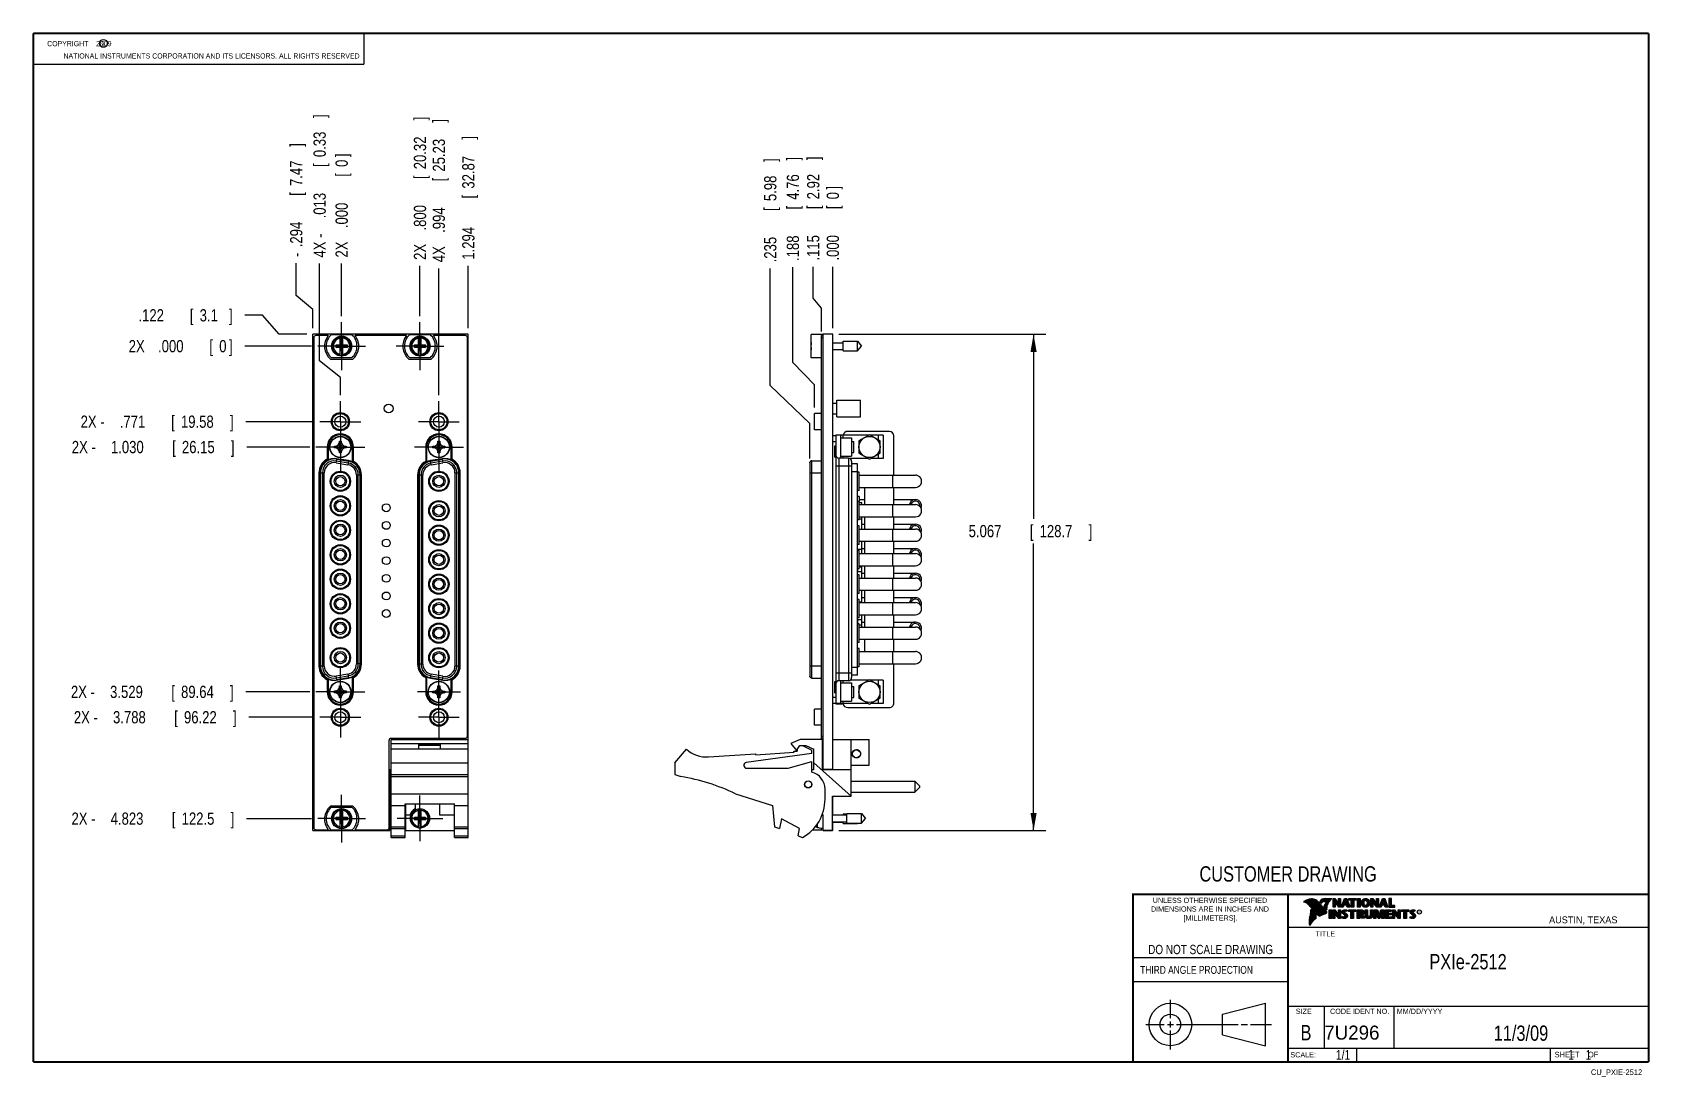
# Model space of a CAD drawing. Header units: inches. Extents: x 0.2 to 16.8, y 0.1 to 10.8.
import ezdxf
from ezdxf.enums import TextEntityAlignment as Align

# ---------------------------------------------------------------- set-up
doc = ezdxf.new("R2010")
doc.units = ezdxf.units.IN
doc.header["$LTSCALE"] = 0.935
doc.header["$MEASUREMENT"] = 0
doc.linetypes.add('CENTER', pattern=[0.6, 0.375, -0.075, 0.075, -0.075])
doc.layers.get('0').update_dxf_attribs({"linetype": 'CONTINUOUS'})
doc.layers.add('DEFAULT_1', color=7, linetype='CENTER')
doc.layers.add('DIMENSIONS', color=7, linetype='CONTINUOUS')
doc.styles.get("Standard").update_dxf_attribs({"font": 'txt', "width": 0.8})
doc.dimstyles.new('DIMSTYLE_1', dxfattribs={"dimtxt": 0.125, "dimasz": 0.18, "dimexe": 0.18, "dimexo": 0.0625, "dimgap": 0.09, "dimtad": 0, "dimtih": 1, "dimtoh": 1, "dimdec": 3, "dimzin": 4, "dimdsep": 46, "dimtxsty": 'STANDARD', "dimblk": '_FILLED', "dimblk1": '_FILLED', "dimblk2": '_FILLED', "dimcen": 0.09, "dimadec": 0, "dimazin": 0, "dimtp": 0.001, "dimtm": 0.001, "dimtfac": 1, "dimtdec": 3, "dimtofl": 0, "dimtmove": 0, "dimatfit": 3, "dimldrblk": '_FILLED', "dimfxl": 1, "dimtolj": 1, "dimtzin": 4, "dimarcsym": 0})
doc.dimstyles.new('DIMSTYLE_2', dxfattribs={"dimtxt": 0.125, "dimasz": 0.18, "dimexe": 0.18, "dimexo": 0.0625, "dimgap": 0.09, "dimtad": 0, "dimtih": 1, "dimtoh": 1, "dimdec": 3, "dimzin": 4, "dimdsep": 46, "dimtxsty": 'STANDARD', "dimblk": '_FILLED', "dimblk1": '_FILLED', "dimblk2": '_FILLED', "dimcen": 0.09, "dimadec": 0, "dimazin": 0, "dimtp": 0.001, "dimtm": 0.001, "dimtfac": 1, "dimtdec": 3, "dimtofl": 0, "dimtmove": 0, "dimatfit": 3, "dimldrblk": '_FILLED', "dimfxl": 1, "dimtolj": 1, "dimtzin": 4, "dimarcsym": 0})

msp = doc.modelspace()

# ---------------------------------------------------------------- texts
at = {"color": 2, "linetype": 'CONTINUOUS', "width": 0.8}
for s, height, p in [('c', 0.053, (0.946, 10.6363)), ('NATIONAL INSTRUMENTS CORPORATION AND ITS LICENSORS. ALL RIGHTS RESERVED', 0.053, (0.5583, 10.5016)), ('THIRD ANGLE PROJECTION', 0.08, (11.5564, 1.1584))]:
    msp.add_text(s, height=height, dxfattribs=at).set_placement(p)
at = {"color": 7, "linetype": 'CONTINUOUS', "width": 0.8}
for s, height, p in [('CUSTOMER DRAWING', 0.15625, (13.0668, 2.1001)), ('DO NOT SCALE DRAWING', 0.095, (12.2754, 1.3592)), ('B', 0.1562, (13.2497, 0.4798))]:
    msp.add_text(s, height=height, dxfattribs=at).set_placement(p, align=Align.CENTER)
at = {"color": 2, "linetype": 'CONTINUOUS'}
for s, p in [('DIMENSIONS ARE IN INCHES AND', (12.2688, 1.7933)), ('UNLESS OTHERWISE SPECIFIED', (12.2688, 1.8819)), ('[MILLIMETERS].', (12.2746, 1.7015))]:
    msp.add_text(s, height=0.053254, dxfattribs=at).set_placement(p, align=Align.CENTER)
for s, height, p in [('R', 0.0217, (14.3971, 1.7782)), ('AUSTIN, TEXAS', 0.069617, (15.7327, 1.6745)), ('TITLE', 0.05325, (13.3474, 1.5397)), ('SIZE', 0.05325, (13.1451, 0.7494)), ('MM/DD/YYYY', 0.05325, (14.1765, 0.7494)), ('SCALE:', 0.05325, (13.0904, 0.3053)), ('SHEET    OF', 0.057262, (15.7892, 0.3052))]:
    msp.add_text(s, height=height, dxfattribs=at).set_placement(p)
at = {"color": 2, "linetype": 'CONTINUOUS', "width": 0.95}
msp.add_text('CODE IDENT NO.', height=0.053254, dxfattribs=at).set_placement((13.7978, 0.7494), align=Align.CENTER)
at = {"color": 7, "linetype": 'CONTINUOUS'}
msp.add_text('7U296', height=0.14316, dxfattribs=at).set_placement((13.4363, 0.4866))
at = {"color": 7, "linetype": 'CONTINUOUS', "width": 0.8}
msp.add_text('1/1', height=0.1, dxfattribs=at).set_placement((13.7025, 0.2805), align=Align.RIGHT)
at = {"color": 2, "linetype": 'CONTINUOUS', "width": 0.8}
msp.add_text('CU_PXIE-2512', height=0.057262, dxfattribs=at).set_placement((16.6837, 0.1254), align=Align.RIGHT)
at = {"color": 2, "linetype": 'CONTINUOUS', "insert": (0.3125, 10.6805), "char_height": 0.053, "width": 0.8904, "attachment_point": 1}
msp.add_mtext('    COPYRIGHT    2009', dxfattribs=at)
at = {"color": 7, "linetype": 'CONTINUOUS'}
for s, insert, char_height, width, attachment_point in [('PXIe-2512\\P ', (14.9051, 1.3603), 0.15625, 1.125, 2), ('11/3/09 ', (15.4455, 0.6307), 0.15625, 1, 2), ('    1    1', (15.8075, 0.3805), 0.1, 0.8, 1)]:
    msp.add_mtext(s, dxfattribs=dict(at, insert=insert, char_height=char_height, width=width, attachment_point=attachment_point))

# ---------------------------------------------------------------- blocks, each defined once
blk = doc.blocks.new('*D0')
at = {"layer": 'DIMENSIONS', "color": 2, "linetype": 'CONTINUOUS'}
for p, q in [((8.216, 8.055), (8.216, 8.376)), ((8.302, 7.952), (8.216, 8.055)), ((8.302, 7.716), (8.302, 7.952))]:
    blk.add_line(p, q, dxfattribs=at)
at = {"layer": 'DIMENSIONS', "color": 2, "linetype": 'CONTINUOUS', "width": 0.8}
for s, p in [(']', (8.279, 9.464)), ('2.92', (8.279, 9.064)), ('[', (8.279, 8.964)), ('.115', (8.279, 8.439))]:
    blk.add_text(s, height=0.125, rotation=90, dxfattribs=at).set_placement(p)
blk = doc.blocks.new('_FILLED')
at = {"color": 0, "linetype": 'BYBLOCK'}
blk.add_solid([(0, 0), (-1, 0.174), (-1, -0.174)], dxfattribs=at)
blk = doc.blocks.new('*D1')
at = {"layer": 'DIMENSIONS', "color": 2, "linetype": 'CONTINUOUS'}
for p, q in [((8.009, 7.397), (8.009, 8.372)), ((8.229, 7.171), (8.009, 7.397)), ((8.229, 6.939), (8.229, 7.171))]:
    blk.add_line(p, q, dxfattribs=at)
at = {"layer": 'DIMENSIONS', "color": 2, "linetype": 'CONTINUOUS', "width": 0.8}
for s, p in [(']', (8.071, 9.46)), ('4.76', (8.071, 9.06)), ('[', (8.071, 8.96)), ('.188', (8.071, 8.435))]:
    blk.add_text(s, height=0.125, rotation=90, dxfattribs=at).set_placement(p)
blk = doc.blocks.new('*D2')
at = {"layer": 'DIMENSIONS', "color": 2, "linetype": 'CONTINUOUS'}
for p, q in [((7.777, 7.165), (7.777, 8.359)), ((8.181, 6.775), (7.777, 7.165)), ((8.181, 6.417), (8.181, 6.775))]:
    blk.add_line(p, q, dxfattribs=at)
at = {"layer": 'DIMENSIONS', "color": 2, "linetype": 'CONTINUOUS', "width": 0.8}
for s, p in [(']', (7.84, 9.446)), ('5.98', (7.84, 9.046)), ('[', (7.84, 8.946)), ('.235', (7.84, 8.421))]:
    blk.add_text(s, height=0.125, rotation=90, dxfattribs=at).set_placement(p)
blk = doc.blocks.new('*D3')
at = {"layer": 'DIMENSIONS', "color": 2, "linetype": 'CONTINUOUS'}
blk.add_line((8.417, 7.75), (8.417, 8.376), dxfattribs=at)
at = {"layer": 'DIMENSIONS', "color": 2, "linetype": 'CONTINUOUS', "width": 0.8}
for s, p in [(']', (8.479, 9.164)), ('0', (8.479, 9.064)), ('[', (8.479, 8.964)), ('.000', (8.479, 8.439))]:
    blk.add_text(s, height=0.125, rotation=90, dxfattribs=at).set_placement(p)
blk = doc.blocks.new('*D4')
at = {"layer": 'DIMENSIONS', "color": 2, "linetype": 'CONTINUOUS'}
for p, q in [((8.479, 7.687), (10.592, 7.687)), ((10.467, 7.687), (10.467, 5.802)), ((10.467, 2.62), (10.467, 5.552)), ((8.479, 2.62), (10.592, 2.62))]:
    blk.add_line(p, q, dxfattribs=at)
at = {"layer": 'DIMENSIONS', "color": 2, "linetype": 'CONTINUOUS', "xscale": 0.18, "yscale": 0.18, "zscale": 0.18}
for p, rotation in [((10.467, 7.687), 90), ((10.467, 2.62), 270)]:
    blk.add_blockref('_FILLED', p, dxfattribs=dict(at, rotation=rotation))
at = {"layer": 'DIMENSIONS', "color": 2, "linetype": 'CONTINUOUS', "width": 0.8}
for s, p in [('5.067', (9.804, 5.615)), ('[', (10.429, 5.615)), ('128.7', (10.529, 5.615)), (']', (11.029, 5.615))]:
    blk.add_text(s, height=0.125, dxfattribs=at).set_placement(p)
blk = doc.blocks.new('*D5')
at = {"layer": 'DIMENSIONS', "color": 2, "linetype": 'CONTINUOUS'}
for p, q in [((2.592, 7.881), (2.412, 7.881)), ((2.762, 7.687), (2.592, 7.881)), ((3.043, 7.687), (2.762, 7.687))]:
    blk.add_line(p, q, dxfattribs=at)
at = {"layer": 'DIMENSIONS', "color": 2, "linetype": 'CONTINUOUS', "width": 0.8}
for s, p in [('.122', (1.324, 7.818)), ('[', (1.849, 7.818)), ('3.1', (1.949, 7.818)), (']', (2.249, 7.818))]:
    blk.add_text(s, height=0.125, dxfattribs=at).set_placement(p)
blk = doc.blocks.new('*D6')
at = {"layer": 'DIMENSIONS', "color": 2, "linetype": 'CONTINUOUS'}
blk.add_line((3.116, 6.794), (2.421, 6.794), dxfattribs=at)
at = {"layer": 'DIMENSIONS', "color": 2, "linetype": 'CONTINUOUS', "width": 0.8}
for s, p in [('2X -', (0.733, 6.732)), ('.771', (1.133, 6.732)), ('[', (1.658, 6.732)), ('19.58', (1.758, 6.732)), (']', (2.258, 6.732))]:
    blk.add_text(s, height=0.125, dxfattribs=at).set_placement(p)
blk = doc.blocks.new('*D7')
at = {"layer": 'DIMENSIONS', "color": 2, "linetype": 'CONTINUOUS'}
blk.add_line((3.074, 6.536), (2.43, 6.536), dxfattribs=at)
at = {"layer": 'DIMENSIONS', "color": 2, "linetype": 'CONTINUOUS', "width": 0.8}
for s, p in [('2X -', (0.643, 6.473)), ('1.030', (1.043, 6.473)), ('[', (1.668, 6.473)), ('26.15', (1.768, 6.473)), (']', (2.268, 6.473))]:
    blk.add_text(s, height=0.125, dxfattribs=at).set_placement(p)
blk = doc.blocks.new('*D8')
at = {"layer": 'DIMENSIONS', "color": 2, "linetype": 'CONTINUOUS'}
blk.add_line((3.074, 4.036), (2.421, 4.036), dxfattribs=at)
at = {"layer": 'DIMENSIONS', "color": 2, "linetype": 'CONTINUOUS', "width": 0.8}
for s, p in [('2X -', (0.634, 3.974)), ('3.529', (1.034, 3.974)), ('[', (1.659, 3.974)), ('89.64', (1.759, 3.974)), (']', (2.259, 3.974))]:
    blk.add_text(s, height=0.125, dxfattribs=at).set_placement(p)
blk = doc.blocks.new('*D9')
at = {"layer": 'DIMENSIONS', "color": 2, "linetype": 'CONTINUOUS'}
blk.add_line((3.116, 3.777), (2.452, 3.777), dxfattribs=at)
at = {"layer": 'DIMENSIONS', "color": 2, "linetype": 'CONTINUOUS', "width": 0.8}
for s, p in [('2X -', (0.664, 3.715)), ('3.788', (1.064, 3.715)), ('[', (1.689, 3.715)), ('96.22', (1.789, 3.715)), (']', (2.289, 3.715))]:
    blk.add_text(s, height=0.125, dxfattribs=at).set_placement(p)
blk = doc.blocks.new('*D10')
at = {"layer": 'DIMENSIONS', "color": 2, "linetype": 'CONTINUOUS'}
blk.add_line((3.093, 2.742), (2.427, 2.742), dxfattribs=at)
at = {"layer": 'DIMENSIONS', "color": 2, "linetype": 'CONTINUOUS', "width": 0.8}
for s, p in [('[', (1.665, 2.68)), (']', (2.265, 2.68)), ('2X -', (0.64, 2.68)), ('4.823', (1.04, 2.68)), ('122.5', (1.765, 2.68))]:
    blk.add_text(s, height=0.125, dxfattribs=at).set_placement(p)
blk = doc.blocks.new('*D11')
at = {"layer": 'DIMENSIONS', "color": 2, "linetype": 'CONTINUOUS'}
blk.add_line((3.093, 7.565), (2.412, 7.565), dxfattribs=at)
at = {"layer": 'DIMENSIONS', "color": 2, "linetype": 'CONTINUOUS', "width": 0.8}
for s, p in [('2X ', (1.224, 7.503)), ('.000', (1.524, 7.503)), ('[', (2.049, 7.503)), ('0', (2.149, 7.503)), (']', (2.249, 7.503))]:
    blk.add_text(s, height=0.125, dxfattribs=at).set_placement(p)
blk = doc.blocks.new('*D12')
at = {"layer": 'DIMENSIONS', "color": 2, "linetype": 'CONTINUOUS'}
for p, q in [((3.174, 7.414), (3.174, 8.408)), ((3.386, 7.245), (3.174, 7.414)), ((3.386, 7.065), (3.386, 7.245))]:
    blk.add_line(p, q, dxfattribs=at)
at = {"layer": 'DIMENSIONS', "color": 2, "linetype": 'CONTINUOUS', "width": 0.8}
for s, p in [(']', (3.237, 9.895)), ('0.33', (3.237, 9.495)), ('[', (3.237, 9.395)), ('.013', (3.237, 8.87)), ('4X -', (3.237, 8.47))]:
    blk.add_text(s, height=0.125, rotation=90, dxfattribs=at).set_placement(p)
blk = doc.blocks.new('*D13')
at = {"layer": 'DIMENSIONS', "color": 2, "linetype": 'CONTINUOUS'}
for p, q in [((2.935, 8.082), (2.935, 8.413)), ((3.105, 7.941), (2.935, 8.082)), ((3.105, 7.75), (3.105, 7.941))]:
    blk.add_line(p, q, dxfattribs=at)
at = {"layer": 'DIMENSIONS', "color": 2, "linetype": 'CONTINUOUS', "width": 0.8}
for s, p in [(']', (2.998, 9.6)), ('7.47', (2.998, 9.2)), ('[', (2.998, 9.1)), ('.294', (2.998, 8.575)), ('-', (2.998, 8.475))]:
    blk.add_text(s, height=0.125, rotation=90, dxfattribs=at).set_placement(p)
blk = doc.blocks.new('*D14')
at = {"layer": 'DIMENSIONS', "color": 2, "linetype": 'CONTINUOUS'}
blk.add_line((4.199, 7.871), (4.199, 8.384), dxfattribs=at)
at = {"layer": 'DIMENSIONS', "color": 2, "linetype": 'CONTINUOUS', "width": 0.8}
for s, p in [(']', (4.262, 9.871)), ('20.32', (4.262, 9.371)), ('[', (4.262, 9.271)), ('.800', (4.262, 8.746)), ('2X ', (4.262, 8.446))]:
    blk.add_text(s, height=0.125, rotation=90, dxfattribs=at).set_placement(p)
blk = doc.blocks.new('*D15')
at = {"layer": 'DIMENSIONS', "color": 2, "linetype": 'CONTINUOUS'}
blk.add_line((4.393, 7.065), (4.393, 8.359), dxfattribs=at)
at = {"layer": 'DIMENSIONS', "color": 2, "linetype": 'CONTINUOUS', "width": 0.8}
for s, p in [(']', (4.455, 9.847)), ('25.23', (4.455, 9.347)), ('[', (4.455, 9.247)), ('.994', (4.455, 8.722)), ('4X ', (4.455, 8.422))]:
    blk.add_text(s, height=0.125, rotation=90, dxfattribs=at).set_placement(p)
blk = doc.blocks.new('*D16')
at = {"layer": 'DIMENSIONS', "color": 2, "linetype": 'CONTINUOUS'}
blk.add_line((4.693, 7.75), (4.693, 8.386), dxfattribs=at)
at = {"layer": 'DIMENSIONS', "color": 2, "linetype": 'CONTINUOUS', "width": 0.8}
for s, p in [(']', (4.756, 9.673)), ('32.87', (4.756, 9.173)), ('[', (4.756, 9.073)), ('1.294', (4.756, 8.448))]:
    blk.add_text(s, height=0.125, rotation=90, dxfattribs=at).set_placement(p)
blk = doc.blocks.new('*D17')
at = {"layer": 'DIMENSIONS', "color": 2, "linetype": 'CONTINUOUS'}
blk.add_line((3.399, 7.871), (3.399, 8.408), dxfattribs=at)
at = {"layer": 'DIMENSIONS', "color": 2, "linetype": 'CONTINUOUS', "width": 0.8}
for s, p in [(']', (3.462, 9.495)), ('0', (3.462, 9.395)), ('[', (3.462, 9.295)), ('.000', (3.462, 8.77)), ('2X ', (3.462, 8.47))]:
    blk.add_text(s, height=0.125, rotation=90, dxfattribs=at).set_placement(p)

# ---------------------------------------------------------------- dimensions: what is measured, and where the dimension line sits
at = {"layer": 'DIMENSIONS', "color": 2, "linetype": 'CONTINUOUS'}
for feature_location, offset, dtype, origin, text, picture, middle in [((3.3862, 7.065), (-0.2118, 1.343), 0, (3.3992, 7.809), '4X -<>', '*D12', (3.1744, 9.2329)), ((4.1992, 7.8715), (0, 0.5121), 1, (3.3992, 7.809), '2X <>', '*D14', (4.1992, 9.2085)), ((4.3927096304, 7.0649712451), (0, 1.2941821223), 1, (3.3992096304, 7.8089712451), '4X <>', '*D15', (4.3927096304, 9.1841533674)), ((3.1052, 7.75), (-0.1698, 0.6628), 0, (3.3992, 7.809), '-<>', '*D13', (2.9354, 9.0878)), ((3.3992096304, 7.8714712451), (0, 0.5364516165), 1, (3.3992096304, 7.8089712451), '2X <>', '*D17', (3.3992096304, 9.0329228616)), ((3.0932096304, 7.5654712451), (-0.6816725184, 0), 0, (3.1557096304, 7.5654712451), '2X <>', '*D11', (1.786537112, 7.5654712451)), ((3.0737, 4.0365), (-0.6526, 0), 0, (3.1557, 7.5655), '2X -<>', '*D8', (1.4961, 4.0365)), ((3.0932, 2.7425), (-0.666, 0), 0, (3.1557, 7.5655), '2X -<>', '*D10', (1.5022, 2.7425)), ((3.0737096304, 6.5359712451), (-0.6434450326, 0), 0, (3.1557096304, 7.5654712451), '2X -<>', '*D7', (1.5052645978, 6.5359712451)), ((3.1157, 3.7775), (-0.6641, 0), 0, (3.1557, 7.5655), '2X -<>', '*D9', (1.5266, 3.7775)), ((3.1157, 6.7945), (-0.6948, 0), 0, (3.1557, 7.5655), '2X -<>', '*D6', (1.5459, 6.7945))]:
    dim = msp.add_ordinate_dim(feature_location=feature_location, offset=offset, dtype=dtype, origin=origin, text=text, dimstyle='DIMSTYLE_1', dxfattribs=at)
    dim.commit()
    dim.dimension.update_dxf_attribs({"geometry": picture, "text_midpoint": middle})
for feature_location, offset, dtype, origin, picture, middle in [((4.6932, 7.75), (0, 0.6356), 1, (3.3992, 7.809), '*D16', (4.6932, 9.1106)), ((8.1814, 6.4169), (-0.4042, 1.942), 0, (8.4168, 7.6875), '*D2', (7.7772, 8.9839)), ((8.2293, 6.9395), (-0.2204, 1.4327), 0, (8.4168, 7.6875), '*D1', (8.0089, 8.9972)), ((8.3018062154, 7.7159712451), (-0.0856321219, 0.6601264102), 0, (8.4168062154, 7.6874712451), '*D0', (8.2161740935, 9.0010976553)), ((8.4168062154, 7.7499712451), (0, 0.6261264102), 1, (8.4168062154, 7.6874712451), '*D3', (8.4168062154, 8.8510976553)), ((3.0427, 7.6875), (-0.6312, 0.1934), 0, (3.1557, 7.5655), '*D5', (1.8365, 7.8809))]:
    dim = msp.add_ordinate_dim(feature_location=feature_location, offset=offset, dtype=dtype, origin=origin, dimstyle='DIMSTYLE_1', dxfattribs=at)
    dim.commit()
    dim.dimension.update_dxf_attribs({"geometry": picture, "text_midpoint": middle})
dim = msp.add_linear_dim(base=(10.4667, 7.6875), p1=(8.4793, 2.6205), p2=(8.4793, 7.6875), angle=90, dimstyle='DIMSTYLE_2', dxfattribs=at)
dim.commit()
dim.dimension.update_dxf_attribs({"geometry": '*D4', "text_midpoint": (10.4667, 5.6774), "dimtype": 160})

# ---------------------------------------------------------------- linework, layer by layer
at = {"color": 2, "linetype": 'CONTINUOUS'}
for p, q in [((0.25, 10.7586), (3.625, 10.7586)), ((0.25, 10.7586), (0.25, 10.4456)), ((3.625, 10.7586), (3.625, 10.4456)), ((0.25, 10.4456), (3.625, 10.4456)), ((13.0652, 1.9695), (16.745, 1.9695)), ((13.0652, 1.9695), (13.0652, 0.2605)), ((13.2311, 1.8934), (13.2311, 1.8949)), ((13.2347, 1.8921), (13.2347, 1.8972)), ((13.2382, 1.8907), (13.2382, 1.8994)), ((13.2418, 1.8892), (13.2418, 1.9015)), ((13.2453, 1.8876), (13.2453, 1.9035)), ((13.2489, 1.8858), (13.2489, 1.9054)), ((13.2524, 1.8839), (13.2524, 1.9069)), ((13.256, 1.8818), (13.256, 1.9084)), ((13.2596, 1.8796), (13.2596, 1.9098)), ((13.2631, 1.8772), (13.2631, 1.9111)), ((13.2667, 1.8747), (13.2667, 1.9124)), ((13.2702, 1.872), (13.2702, 1.9135)), ((13.2738, 1.869), (13.2738, 1.9146)), ((13.2773, 1.8658), (13.2773, 1.9155)), ((13.2809, 1.8624), (13.2809, 1.9164)), ((13.2844, 1.8587), (13.2844, 1.9173)), ((13.288, 1.8549), (13.288, 1.9181)), ((13.2915, 1.851), (13.2915, 1.9188)), ((13.2951, 1.8471), (13.2951, 1.9194)), ((13.2987, 1.8431), (13.2987, 1.9198)), ((13.3022, 1.8391), (13.3022, 1.92)), ((13.3058, 1.8351), (13.3058, 1.9201)), ((13.3093, 1.8311), (13.3093, 1.9201)), ((13.3129, 1.827), (13.3129, 1.9199)), ((13.3164, 1.8229), (13.3164, 1.9196)), ((13.32, 1.8188), (13.32, 1.9192)), ((13.3235, 1.8146), (13.3235, 1.9186)), ((13.3271, 1.8104), (13.3271, 1.9179)), ((13.3306, 1.8062), (13.3306, 1.9172)), ((13.3342, 1.802), (13.3342, 1.9163)), ((13.3378, 1.7978), (13.3378, 1.9151)), ((13.3413, 1.7937), (13.3413, 1.9138)), ((13.3449, 1.7897), (13.3449, 1.9122)), ((13.3484, 1.7856), (13.3484, 1.9103)), ((13.352, 1.7817), (13.352, 1.9081)), ((13.3555, 1.7778), (13.3555, 1.9055)), ((13.3591, 1.7739), (13.3591, 1.9026)), ((13.3626, 1.7701), (13.3626, 1.8991)), ((13.3662, 1.7663), (13.3662, 1.8952)), ((13.3697, 1.7625), (13.3697, 1.8915)), ((13.3733, 1.7588), (13.3733, 1.8878)), ((13.3769, 1.7556), (13.3769, 1.8841)), ((13.3804, 1.7529), (13.3804, 1.8803)), ((13.384, 1.7512), (13.384, 1.8766)), ((13.3875, 1.7509), (13.3875, 1.8728)), ((13.4022, 1.878), (13.3901, 1.8922)), ((13.3911, 1.7518), (13.3911, 1.8691)), ((13.4029, 1.881), (13.3927, 1.893)), ((13.3946, 1.8908), (13.3946, 1.8999)), ((13.3946, 1.7533), (13.3946, 1.8653)), ((13.3982, 1.8866), (13.3982, 1.9062)), ((13.3982, 1.7548), (13.3982, 1.8615)), ((13.4017, 1.8824), (13.4017, 1.9101)), ((13.4017, 1.7563), (13.4017, 1.8574)), ((13.4053, 1.8823), (13.4053, 1.9129)), ((13.4053, 1.7578), (13.4053, 1.8531)), ((13.4088, 1.8844), (13.4088, 1.915)), ((13.4088, 1.7593), (13.4088, 1.8488)), ((13.4124, 1.887), (13.4124, 1.9167)), ((13.4124, 1.7609), (13.4124, 1.8445)), ((13.4159, 1.89), (13.4159, 1.9182)), ((13.4159, 1.7625), (13.4159, 1.8402)), ((13.4195, 1.8937), (13.4195, 1.9193)), ((13.4195, 1.7641), (13.4195, 1.8359)), ((13.4231, 1.8964), (13.4231, 1.9203)), ((13.4231, 1.7657), (13.4231, 1.8316)), ((13.4266, 1.8982), (13.4266, 1.9209)), ((13.4266, 1.7674), (13.4266, 1.8273)), ((13.4302, 1.8995), (13.4302, 1.9214)), ((13.4302, 1.7691), (13.4302, 1.823)), ((13.4414, 1.8328), (13.4319, 1.8437)), ((13.4337, 1.8997), (13.4337, 1.922)), ((13.4337, 1.7708), (13.4337, 1.8187)), ((13.4433, 1.8344), (13.4349, 1.844)), ((13.4373, 1.8991), (13.4373, 1.9224)), ((13.4373, 1.8413), (13.4373, 1.8491)), ((13.4408, 1.898), (13.4408, 1.9228)), ((13.4408, 1.8372), (13.4408, 1.8572)), ((13.4444, 1.8972), (13.4444, 1.9231)), ((13.4444, 1.8331), (13.4444, 1.8665)), ((13.4479, 1.8969), (13.4479, 1.9234)), ((13.4479, 1.8288), (13.4479, 1.873)), ((13.4515, 1.8966), (13.4515, 1.9236)), ((13.4515, 1.8247), (13.4515, 1.8764)), ((13.4529, 1.9261), (13.5132, 1.9271)), ((13.453, 1.9236), (13.5067, 1.9245)), ((13.455, 1.8965), (13.455, 1.9237)), ((13.455, 1.8207), (13.455, 1.878)), ((13.4586, 1.8964), (13.4586, 1.9237)), ((13.4586, 1.8303), (13.4586, 1.879)), ((13.4622, 1.8957), (13.4622, 1.9238)), ((13.4622, 1.8535), (13.4622, 1.8795)), ((13.4657, 1.8935), (13.4657, 1.9238)), ((13.4657, 1.8636), (13.4657, 1.8798)), ((13.4693, 1.872), (13.4693, 1.9239)), ((13.4728, 1.8794), (13.4728, 1.9239)), ((13.4764, 1.8859), (13.4764, 1.924)), ((13.4799, 1.8919), (13.4799, 1.924)), ((13.4835, 1.8973), (13.4835, 1.9241)), ((13.487, 1.9023), (13.487, 1.9242)), ((13.4906, 1.9069), (13.4906, 1.9242)), ((13.4941, 1.9112), (13.4941, 1.9243)), ((13.4977, 1.9153), (13.4977, 1.9243)), ((13.5013, 1.9191), (13.5013, 1.9244)), ((13.5261, 1.9263), (13.5451, 1.9263)), ((13.5261, 1.839), (13.5261, 1.9263)), ((13.5466, 1.839), (13.5261, 1.839)), ((13.5286, 1.9237), (13.5439, 1.9237)), ((13.5286, 1.8415), (13.5286, 1.9237)), ((13.5441, 1.8415), (13.5286, 1.8415)), ((13.5332, 1.8415), (13.5332, 1.9237)), ((13.5367, 1.8415), (13.5367, 1.9237)), ((13.5402, 1.8415), (13.5402, 1.9237)), ((13.5441, 1.8976), (13.5437, 1.9237)), ((13.5439, 1.9237), (13.5854, 1.869)), ((13.5873, 1.8415), (13.5441, 1.8976)), ((13.5441, 1.8976), (13.5441, 1.8415)), ((13.5451, 1.9263), (13.5829, 1.8765)), ((13.586, 1.839), (13.5466, 1.8902)), ((13.5466, 1.8902), (13.5466, 1.839)), ((13.5471, 1.8936), (13.5471, 1.9194)), ((13.5506, 1.8891), (13.5506, 1.9149)), ((13.5541, 1.8846), (13.5541, 1.9103)), ((13.5576, 1.8801), (13.5576, 1.9057)), ((13.561, 1.8756), (13.561, 1.9011)), ((13.5645, 1.8711), (13.5645, 1.8965)), ((13.568, 1.8665), (13.568, 1.8919)), ((13.5715, 1.862), (13.5715, 1.8874)), ((13.575, 1.8575), (13.575, 1.8828)), ((13.5784, 1.853), (13.5784, 1.8782)), ((13.5819, 1.8485), (13.5819, 1.8736)), ((13.5829, 1.9263), (13.6036, 1.9263)), ((13.5829, 1.8765), (13.5829, 1.9263)), ((13.5854, 1.9237), (13.6011, 1.9237)), ((13.5854, 1.869), (13.5854, 1.9237)), ((13.5854, 1.844), (13.5854, 1.869)), ((13.6036, 1.839), (13.586, 1.839)), ((13.6011, 1.8415), (13.5873, 1.8415)), ((13.5889, 1.8415), (13.5889, 1.9237)), ((13.5923, 1.8415), (13.5923, 1.9237)), ((13.5958, 1.8415), (13.5958, 1.9237)), ((13.5993, 1.8415), (13.5993, 1.9237)), ((13.6011, 1.9237), (13.6011, 1.8415)), ((13.6036, 1.9263), (13.6036, 1.839)), ((13.6088, 1.839), (13.6444, 1.9262)), ((13.6294, 1.839), (13.6088, 1.839)), ((13.6125, 1.8415), (13.6461, 1.9237)), ((13.6277, 1.8415), (13.6125, 1.8415)), ((13.6167, 1.8415), (13.6167, 1.8516)), ((13.6201, 1.8415), (13.6201, 1.8601)), ((13.6236, 1.8415), (13.6236, 1.8686)), ((13.6271, 1.8415), (13.6271, 1.8771)), ((13.6361, 1.8623), (13.6277, 1.8415)), ((13.6378, 1.8598), (13.6294, 1.839)), ((13.6306, 1.8486), (13.6306, 1.8857)), ((13.634, 1.8573), (13.634, 1.8942)), ((13.6665, 1.8623), (13.6361, 1.8623)), ((13.6375, 1.8623), (13.6375, 1.9027)), ((13.6647, 1.8598), (13.6378, 1.8598)), ((13.6388, 1.8711), (13.65, 1.9073)), ((13.6639, 1.8711), (13.6388, 1.8711)), ((13.641, 1.8781), (13.641, 1.9112)), ((13.641, 1.8623), (13.641, 1.8711)), ((13.6423, 1.8736), (13.6519, 1.9048)), ((13.6606, 1.8736), (13.6423, 1.8736)), ((13.6444, 1.9262), (13.6664, 1.9262)), ((13.6445, 1.8893), (13.6445, 1.9197)), ((13.6445, 1.8623), (13.6445, 1.8711)), ((13.6461, 1.9237), (13.6647, 1.9237)), ((13.6479, 1.9006), (13.6479, 1.9237)), ((13.6479, 1.8623), (13.6479, 1.8711)), ((13.65, 1.9073), (13.6541, 1.9073)), ((13.6514, 1.9073), (13.6514, 1.9237)), ((13.6514, 1.8623), (13.6514, 1.8711)), ((13.6519, 1.9048), (13.6521, 1.9048)), ((13.6521, 1.9048), (13.6606, 1.8736)), ((13.6541, 1.9073), (13.6639, 1.8711)), ((13.6549, 1.9043), (13.6549, 1.9237)), ((13.6549, 1.8623), (13.6549, 1.8711)), ((13.6584, 1.8915), (13.6584, 1.9237)), ((13.6584, 1.8623), (13.6584, 1.8711)), ((13.6618, 1.8787), (13.6618, 1.9237)), ((13.6618, 1.8623), (13.6618, 1.8711)), ((13.6647, 1.9237), (13.6959, 1.8415)), ((13.6717, 1.839), (13.6647, 1.8598)), ((13.6653, 1.8623), (13.6653, 1.922)), ((13.6664, 1.9262), (13.6995, 1.839)), ((13.6735, 1.8415), (13.6665, 1.8623)), ((13.6688, 1.8555), (13.6688, 1.9128)), ((13.6995, 1.839), (13.6717, 1.839)), ((13.6723, 1.8452), (13.6723, 1.9037)), ((13.6959, 1.8415), (13.6735, 1.8415)), ((13.6757, 1.8415), (13.6757, 1.8945)), ((13.6792, 1.8415), (13.6792, 1.8854)), ((13.6827, 1.8415), (13.6827, 1.8762)), ((13.6862, 1.8415), (13.6862, 1.8671)), ((13.6866, 1.9262), (13.7634, 1.9262)), ((13.6866, 1.9099), (13.6866, 1.9262)), ((13.7118, 1.9099), (13.6866, 1.9099)), ((13.6891, 1.9237), (13.7609, 1.9237)), ((13.6891, 1.9125), (13.6891, 1.9237)), ((13.7143, 1.9125), (13.6891, 1.9125)), ((13.6896, 1.8415), (13.6896, 1.8579)), ((13.6931, 1.9125), (13.6931, 1.9237)), ((13.6931, 1.8415), (13.6931, 1.8488)), ((13.6966, 1.9125), (13.6966, 1.9237)), ((13.7001, 1.9125), (13.7001, 1.9237)), ((13.7035, 1.9125), (13.7035, 1.9237)), ((13.707, 1.9125), (13.707, 1.9237)), ((13.7105, 1.9125), (13.7105, 1.9237)), ((13.7118, 1.839), (13.7118, 1.9099)), ((13.7382, 1.839), (13.7118, 1.839)), ((13.7143, 1.9125), (13.714, 1.9237)), ((13.7143, 1.8415), (13.7143, 1.9125)), ((13.7357, 1.8415), (13.7143, 1.8415)), ((13.7174, 1.8415), (13.7174, 1.9237)), ((13.7209, 1.8415), (13.7209, 1.9237)), ((13.7244, 1.8415), (13.7244, 1.9237)), ((13.7279, 1.8415), (13.7279, 1.9237)), ((13.7313, 1.8415), (13.7313, 1.9237)), ((13.7357, 1.9125), (13.7348, 1.9237)), ((13.7609, 1.9125), (13.7357, 1.9125)), ((13.7357, 1.9125), (13.7357, 1.8415)), ((13.7634, 1.9099), (13.7382, 1.9099)), ((13.7382, 1.9099), (13.7382, 1.839)), ((13.7383, 1.9125), (13.7383, 1.9237)), ((13.7418, 1.9125), (13.7418, 1.9237)), ((13.7452, 1.9125), (13.7452, 1.9237)), ((13.7487, 1.9125), (13.7487, 1.9237)), ((13.7522, 1.9125), (13.7522, 1.9237)), ((13.7557, 1.9125), (13.7557, 1.9237)), ((13.7591, 1.9125), (13.7591, 1.9237)), ((13.7609, 1.9237), (13.7609, 1.9125)), ((13.7634, 1.9262), (13.7634, 1.9099)), ((13.7768, 1.9262), (13.8031, 1.9262)), ((13.7768, 1.839), (13.7768, 1.9262)), ((13.8031, 1.839), (13.7768, 1.839)), ((13.7794, 1.9237), (13.8006, 1.9237)), ((13.7794, 1.8415), (13.7794, 1.9237)), ((13.8006, 1.8415), (13.7794, 1.8415)), ((13.7835, 1.8415), (13.7835, 1.9237)), ((13.787, 1.8415), (13.787, 1.9237)), ((13.7904, 1.8415), (13.7904, 1.9237)), ((13.7939, 1.8415), (13.7939, 1.9237)), ((13.7974, 1.8415), (13.7974, 1.9237)), ((13.8006, 1.9237), (13.8006, 1.8415)), ((13.8031, 1.9262), (13.8031, 1.839)), ((13.8154, 1.8853), (13.8155, 1.8871)), ((13.8154, 1.8834), (13.8154, 1.8853)), ((13.8154, 1.8816), (13.8154, 1.8834)), ((13.8155, 1.8797), (13.8154, 1.8816)), ((13.8155, 1.8871), (13.8157, 1.8889)), ((13.8157, 1.8779), (13.8155, 1.8797)), ((13.8157, 1.8889), (13.8159, 1.8907)), ((13.8159, 1.876), (13.8157, 1.8779)), ((13.8159, 1.8907), (13.8161, 1.8924)), ((13.8162, 1.8742), (13.8159, 1.876)), ((13.8161, 1.8924), (13.8165, 1.8941)), ((13.8166, 1.8724), (13.8162, 1.8742)), ((13.8165, 1.8941), (13.8169, 1.8958)), ((13.817, 1.8706), (13.8166, 1.8724)), ((13.8169, 1.8958), (13.8174, 1.8975)), ((13.8174, 1.8689), (13.817, 1.8706)), ((13.8174, 1.8975), (13.8179, 1.8991)), ((13.8179, 1.8672), (13.8174, 1.8689)), ((13.8179, 1.8991), (13.8185, 1.9006)), ((13.8179, 1.8852), (13.818, 1.8869)), ((13.8179, 1.8834), (13.8179, 1.8852)), ((13.818, 1.8817), (13.8179, 1.8834)), ((13.8185, 1.8655), (13.8179, 1.8672)), ((13.818, 1.8869), (13.8182, 1.8886)), ((13.8181, 1.8799), (13.818, 1.8817)), ((13.8182, 1.8781), (13.8181, 1.8799)), ((13.8182, 1.8886), (13.8184, 1.8903)), ((13.8184, 1.8764), (13.8182, 1.8781)), ((13.8184, 1.8903), (13.8186, 1.892)), ((13.8187, 1.8746), (13.8184, 1.8764)), ((13.8185, 1.9006), (13.8191, 1.9021)), ((13.8191, 1.8639), (13.8185, 1.8655)), ((13.8186, 1.892), (13.819, 1.8936)), ((13.8191, 1.8729), (13.8187, 1.8746)), ((13.819, 1.8936), (13.8193, 1.8952)), ((13.8191, 1.9021), (13.8198, 1.9036)), ((13.8194, 1.8712), (13.8191, 1.8729)), ((13.8198, 1.8623), (13.8191, 1.8639)), ((13.8193, 1.8952), (13.8198, 1.8967)), ((13.8199, 1.8696), (13.8194, 1.8712)), ((13.8198, 1.9036), (13.8206, 1.9051)), ((13.8198, 1.8967), (13.8203, 1.8982)), ((13.8205, 1.8607), (13.8198, 1.8623)), ((13.8204, 1.8679), (13.8199, 1.8696)), ((13.8203, 1.8982), (13.8208, 1.8997)), ((13.8209, 1.8664), (13.8204, 1.8679)), ((13.8213, 1.8592), (13.8205, 1.8607)), ((13.8206, 1.9051), (13.8214, 1.9065)), ((13.8208, 1.8997), (13.8214, 1.9011)), ((13.8209, 1.8664), (13.8208, 1.8997)), ((13.8215, 1.8648), (13.8209, 1.8664)), ((13.8221, 1.8578), (13.8213, 1.8592)), ((13.8214, 1.9065), (13.8223, 1.9079)), ((13.8214, 1.9011), (13.8221, 1.9025)), ((13.8221, 1.8633), (13.8215, 1.8648)), ((13.8221, 1.9025), (13.8228, 1.9038)), ((13.8228, 1.8619), (13.8221, 1.8633)), ((13.823, 1.8563), (13.8221, 1.8578)), ((13.8223, 1.9079), (13.8232, 1.9092)), ((13.8228, 1.9038), (13.8236, 1.9052)), ((13.8235, 1.8604), (13.8228, 1.8619)), ((13.8239, 1.855), (13.823, 1.8563)), ((13.8232, 1.9092), (13.8243, 1.9106)), ((13.8243, 1.8591), (13.8235, 1.8604)), ((13.8236, 1.9052), (13.8244, 1.9065)), ((13.8249, 1.8536), (13.8239, 1.855)), ((13.8243, 1.9106), (13.8253, 1.9119)), ((13.8243, 1.8591), (13.8244, 1.9065)), ((13.8251, 1.8577), (13.8243, 1.8591)), ((13.8244, 1.9065), (13.8253, 1.9077)), ((13.826, 1.8523), (13.8249, 1.8536)), ((13.826, 1.8564), (13.8251, 1.8577)), ((13.8253, 1.9119), (13.8265, 1.9132)), ((13.8253, 1.9077), (13.8262, 1.909)), ((13.8269, 1.8552), (13.826, 1.8564)), ((13.8271, 1.8511), (13.826, 1.8523)), ((13.8262, 1.909), (13.8273, 1.9102)), ((13.8265, 1.9132), (13.8276, 1.9144)), ((13.8279, 1.854), (13.8269, 1.8552)), ((13.8282, 1.8499), (13.8271, 1.8511)), ((13.8273, 1.9102), (13.8283, 1.9114)), ((13.8276, 1.9144), (13.8288, 1.9156)), ((13.8279, 1.854), (13.8283, 1.9114)), ((13.8289, 1.8528), (13.8279, 1.854)), ((13.8294, 1.8487), (13.8282, 1.8499)), ((13.8283, 1.9114), (13.8294, 1.9126)), ((13.8288, 1.9156), (13.8301, 1.9167)), ((13.83, 1.8517), (13.8289, 1.8528)), ((13.8294, 1.9126), (13.8306, 1.9137)), ((13.8306, 1.8476), (13.8294, 1.8487)), ((13.8311, 1.8506), (13.83, 1.8517)), ((13.8301, 1.9167), (13.8314, 1.9178)), ((13.8306, 1.9137), (13.8318, 1.9148)), ((13.8319, 1.8466), (13.8306, 1.8476)), ((13.8311, 1.8506), (13.8318, 1.9148)), ((13.8323, 1.8496), (13.8311, 1.8506)), ((13.8314, 1.9178), (13.8327, 1.9188)), ((13.8318, 1.9148), (13.833, 1.9158)), ((13.8332, 1.8456), (13.8319, 1.8466)), ((13.8335, 1.8486), (13.8323, 1.8496)), ((13.8327, 1.9188), (13.834, 1.9198)), ((13.833, 1.9158), (13.8342, 1.9168)), ((13.8346, 1.8447), (13.8332, 1.8456)), ((13.8347, 1.8477), (13.8335, 1.8486)), ((13.834, 1.9198), (13.8354, 1.9207)), ((13.8342, 1.9168), (13.8355, 1.9177)), ((13.836, 1.8438), (13.8346, 1.8447)), ((13.8347, 1.8477), (13.8355, 1.9177)), ((13.836, 1.8468), (13.8347, 1.8477)), ((13.8354, 1.9207), (13.8368, 1.9215)), ((13.8355, 1.9177), (13.8368, 1.9185)), ((13.8373, 1.846), (13.836, 1.8468)), ((13.8374, 1.843), (13.836, 1.8438)), ((13.8368, 1.9215), (13.8382, 1.9223)), ((13.8368, 1.9185), (13.8381, 1.9193)), ((13.8386, 1.8452), (13.8373, 1.846)), ((13.839, 1.8423), (13.8374, 1.843)), ((13.8381, 1.9193), (13.8394, 1.92)), ((13.8386, 1.8452), (13.8381, 1.9193)), ((13.8382, 1.9223), (13.8397, 1.923)), ((13.84, 1.8445), (13.8386, 1.8452)), ((13.8405, 1.8416), (13.839, 1.8423)), ((13.8394, 1.92), (13.8408, 1.9207)), ((13.8397, 1.923), (13.8412, 1.9237)), ((13.8397, 1.8857), (13.8398, 1.8868)), ((13.8397, 1.8845), (13.8397, 1.8857)), ((13.8397, 1.8833), (13.8397, 1.8845)), ((13.8397, 1.8821), (13.8397, 1.8833)), ((13.8397, 1.8809), (13.8397, 1.8821)), ((13.8398, 1.8796), (13.8397, 1.8809)), ((13.8398, 1.8868), (13.8399, 1.888)), ((13.8399, 1.8784), (13.8398, 1.8796)), ((13.8399, 1.888), (13.84, 1.8891)), ((13.84, 1.8773), (13.8399, 1.8784)), ((13.84, 1.8891), (13.8401, 1.8902)), ((13.8401, 1.8761), (13.84, 1.8773)), ((13.8415, 1.8439), (13.84, 1.8445)), ((13.8401, 1.8902), (13.8402, 1.8913)), ((13.8402, 1.8749), (13.8401, 1.8761)), ((13.8402, 1.8913), (13.8403, 1.8924)), ((13.8404, 1.8738), (13.8402, 1.8749)), ((13.8403, 1.8924), (13.8405, 1.8934)), ((13.8405, 1.8727), (13.8404, 1.8738)), ((13.8405, 1.8934), (13.8407, 1.8944)), ((13.8407, 1.8716), (13.8405, 1.8727)), ((13.8421, 1.8409), (13.8405, 1.8416)), ((13.8407, 1.8944), (13.8409, 1.8954)), ((13.841, 1.8706), (13.8407, 1.8716)), ((13.8408, 1.9207), (13.8422, 1.9213)), ((13.8409, 1.8954), (13.8411, 1.8963)), ((13.8412, 1.8696), (13.841, 1.8706)), ((13.8411, 1.8963), (13.8414, 1.8972)), ((13.8412, 1.9237), (13.8427, 1.9243)), ((13.8414, 1.8686), (13.8412, 1.8696)), ((13.8414, 1.8972), (13.8416, 1.8981)), ((13.8417, 1.8677), (13.8414, 1.8686)), ((13.8415, 1.8439), (13.8417, 1.8678)), ((13.843, 1.8433), (13.8415, 1.8439)), ((13.8416, 1.8981), (13.8419, 1.899)), ((13.842, 1.8667), (13.8417, 1.8677)), ((13.8419, 1.899), (13.8422, 1.8999)), ((13.842, 1.8991), (13.8422, 1.9213)), ((13.8423, 1.8658), (13.842, 1.8667)), ((13.8438, 1.8404), (13.8421, 1.8409)), ((13.8422, 1.9213), (13.8436, 1.9219)), ((13.8422, 1.8999), (13.8426, 1.9007)), ((13.8422, 1.8844), (13.8423, 1.8856)), ((13.8422, 1.8833), (13.8422, 1.8844)), ((13.8422, 1.8821), (13.8422, 1.8833)), ((13.8423, 1.8809), (13.8422, 1.8821)), ((13.8423, 1.8867), (13.8424, 1.8878)), ((13.8423, 1.8856), (13.8423, 1.8867)), ((13.8423, 1.8798), (13.8423, 1.8809)), ((13.8424, 1.8786), (13.8423, 1.8798)), ((13.8427, 1.865), (13.8423, 1.8658)), ((13.8424, 1.8878), (13.8425, 1.8889)), ((13.8425, 1.8775), (13.8424, 1.8786)), ((13.8425, 1.8889), (13.8426, 1.89)), ((13.8426, 1.8764), (13.8425, 1.8775)), ((13.8426, 1.9007), (13.843, 1.9016)), ((13.8426, 1.89), (13.8427, 1.891)), ((13.8427, 1.8753), (13.8426, 1.8764)), ((13.8427, 1.9243), (13.8443, 1.9248)), ((13.8427, 1.891), (13.8428, 1.892)), ((13.8429, 1.8742), (13.8427, 1.8753)), ((13.8431, 1.8641), (13.8427, 1.865)), ((13.8428, 1.892), (13.843, 1.893)), ((13.843, 1.8731), (13.8429, 1.8742)), ((13.843, 1.9016), (13.8434, 1.9024)), ((13.843, 1.893), (13.8432, 1.8939)), ((13.8432, 1.8721), (13.843, 1.8731)), ((13.8445, 1.8428), (13.843, 1.8433)), ((13.8434, 1.8633), (13.8431, 1.8641)), ((13.8432, 1.8939), (13.8434, 1.8948)), ((13.8434, 1.8712), (13.8432, 1.8721)), ((13.8434, 1.9024), (13.8438, 1.9032)), ((13.8434, 1.8948), (13.8436, 1.8957)), ((13.8436, 1.8702), (13.8434, 1.8712)), ((13.8439, 1.8625), (13.8434, 1.8633)), ((13.8436, 1.9219), (13.8451, 1.9224)), ((13.8436, 1.8957), (13.8438, 1.8965)), ((13.8439, 1.8693), (13.8436, 1.8702)), ((13.8438, 1.9032), (13.8443, 1.904)), ((13.8438, 1.8965), (13.844, 1.8974)), ((13.8455, 1.8399), (13.8438, 1.8404)), ((13.8441, 1.8684), (13.8439, 1.8693)), ((13.8443, 1.8617), (13.8439, 1.8625)), ((13.844, 1.8974), (13.8443, 1.8982)), ((13.8444, 1.8676), (13.8441, 1.8684)), ((13.8443, 1.9248), (13.8459, 1.9253)), ((13.8443, 1.904), (13.8447, 1.9047)), ((13.8443, 1.8982), (13.8446, 1.899)), ((13.8448, 1.8609), (13.8443, 1.8617)), ((13.8447, 1.8667), (13.8444, 1.8676)), ((13.8462, 1.8423), (13.8445, 1.8428)), ((13.8446, 1.899), (13.8449, 1.8997)), ((13.8447, 1.9047), (13.8453, 1.9055)), ((13.845, 1.8659), (13.8447, 1.8667)), ((13.8453, 1.8602), (13.8448, 1.8609)), ((13.8449, 1.8997), (13.8453, 1.9005)), ((13.8454, 1.8651), (13.845, 1.8659)), ((13.8451, 1.9224), (13.8466, 1.9229)), ((13.8453, 1.9055), (13.8451, 1.9224)), ((13.8453, 1.9055), (13.8458, 1.9062)), ((13.8453, 1.9005), (13.8456, 1.9012)), ((13.8458, 1.8595), (13.8453, 1.8602)), ((13.8457, 1.8644), (13.8454, 1.8651)), ((13.8473, 1.8395), (13.8455, 1.8399)), ((13.8456, 1.9012), (13.846, 1.902)), ((13.8461, 1.8637), (13.8457, 1.8644)), ((13.8458, 1.9062), (13.8464, 1.9068)), ((13.8464, 1.8588), (13.8458, 1.8595)), ((13.846, 1.8424), (13.8458, 1.8595)), ((13.8459, 1.9253), (13.8476, 1.9257)), ((13.846, 1.902), (13.8464, 1.9027)), ((13.8465, 1.863), (13.8461, 1.8637)), ((13.8478, 1.8419), (13.8462, 1.8423)), ((13.8464, 1.9068), (13.847, 1.9074)), ((13.8464, 1.9027), (13.8468, 1.9033)), ((13.847, 1.8581), (13.8464, 1.8588)), ((13.8469, 1.8623), (13.8465, 1.863)), ((13.8466, 1.9229), (13.8481, 1.9233)), ((13.8468, 1.9033), (13.8473, 1.9039)), ((13.8473, 1.8617), (13.8469, 1.8623)), ((13.847, 1.9074), (13.8477, 1.908)), ((13.8477, 1.8575), (13.847, 1.8581)), ((13.8473, 1.9039), (13.8478, 1.9045)), ((13.8478, 1.8611), (13.8473, 1.8617)), ((13.8491, 1.8391), (13.8473, 1.8395)), ((13.8476, 1.9257), (13.8492, 1.9261)), ((13.8477, 1.908), (13.8483, 1.9086)), ((13.8483, 1.857), (13.8477, 1.8575)), ((13.8478, 1.9045), (13.8482, 1.9051)), ((13.8483, 1.8605), (13.8478, 1.8611)), ((13.8495, 1.8416), (13.8478, 1.8419)), ((13.8481, 1.9233), (13.8497, 1.9236)), ((13.8482, 1.9051), (13.8488, 1.9056)), ((13.8483, 1.9086), (13.849, 1.9091)), ((13.8488, 1.8599), (13.8483, 1.8605)), ((13.849, 1.8564), (13.8483, 1.857)), ((13.8488, 1.9056), (13.8493, 1.9061)), ((13.8494, 1.8594), (13.8488, 1.8599)), ((13.849, 1.9091), (13.8497, 1.9095)), ((13.8498, 1.8559), (13.849, 1.8564)), ((13.8509, 1.8388), (13.8491, 1.8391)), ((13.8492, 1.9261), (13.8509, 1.9264)), ((13.8493, 1.9061), (13.8498, 1.9065)), ((13.8499, 1.8589), (13.8494, 1.8594)), ((13.8495, 1.9094), (13.8495, 1.9236)), ((13.8495, 1.8416), (13.8495, 1.8561)), ((13.8513, 1.8413), (13.8495, 1.8416)), ((13.8497, 1.9236), (13.8513, 1.9239)), ((13.8497, 1.9095), (13.8505, 1.9099)), ((13.8498, 1.9065), (13.8504, 1.9069)), ((13.8505, 1.8555), (13.8498, 1.8559)), ((13.8505, 1.8585), (13.8499, 1.8589)), ((13.8504, 1.9069), (13.851, 1.9073)), ((13.8505, 1.9099), (13.8512, 1.9103)), ((13.8511, 1.8581), (13.8505, 1.8585)), ((13.8513, 1.8551), (13.8505, 1.8555)), ((13.8509, 1.9264), (13.8527, 1.9266)), ((13.8528, 1.8386), (13.8509, 1.8388)), ((13.851, 1.9073), (13.8516, 1.9077)), ((13.8518, 1.8577), (13.8511, 1.8581)), ((13.8512, 1.9103), (13.852, 1.9106)), ((13.8513, 1.9239), (13.853, 1.9241)), ((13.8521, 1.8547), (13.8513, 1.8551)), ((13.853, 1.8411), (13.8513, 1.8413)), ((13.8516, 1.9077), (13.8523, 1.908)), ((13.8524, 1.8574), (13.8518, 1.8577)), ((13.852, 1.9106), (13.8528, 1.9109)), ((13.853, 1.8544), (13.8521, 1.8547)), ((13.8523, 1.908), (13.8529, 1.9083)), ((13.8531, 1.8571), (13.8524, 1.8574)), ((13.8527, 1.9266), (13.8544, 1.9268)), ((13.8528, 1.9109), (13.8536, 1.9111)), ((13.8547, 1.8384), (13.8528, 1.8386)), ((13.8529, 1.9083), (13.8536, 1.9085)), ((13.853, 1.9241), (13.8546, 1.9243)), ((13.853, 1.9109), (13.853, 1.9241)), ((13.8538, 1.8542), (13.853, 1.8544)), ((13.853, 1.8411), (13.853, 1.8544)), ((13.8548, 1.841), (13.853, 1.8411)), ((13.8538, 1.8568), (13.8531, 1.8571)), ((13.8536, 1.9111), (13.8545, 1.9113)), ((13.8536, 1.9085), (13.8543, 1.9087)), ((13.8545, 1.8566), (13.8538, 1.8568)), ((13.8547, 1.854), (13.8538, 1.8542)), ((13.8543, 1.9087), (13.855, 1.9089)), ((13.8544, 1.9268), (13.8561, 1.9269)), ((13.8545, 1.9113), (13.8553, 1.9115)), ((13.8552, 1.8564), (13.8545, 1.8566)), ((13.8546, 1.9243), (13.8563, 1.9244)), ((13.8556, 1.8538), (13.8547, 1.854)), ((13.8565, 1.8384), (13.8547, 1.8384)), ((13.8566, 1.8409), (13.8548, 1.841)), ((13.855, 1.9089), (13.8557, 1.909)), ((13.8559, 1.8563), (13.8552, 1.8564)), ((13.8553, 1.9115), (13.8562, 1.9116)), ((13.8565, 1.8537), (13.8556, 1.8538)), ((13.8557, 1.909), (13.8565, 1.9091)), ((13.8567, 1.8562), (13.8559, 1.8563)), ((13.8561, 1.9269), (13.8579, 1.927)), ((13.8562, 1.9116), (13.8571, 1.9117)), ((13.8563, 1.9244), (13.8579, 1.9245)), ((13.8565, 1.9116), (13.8565, 1.9244)), ((13.8565, 1.9091), (13.8572, 1.9092)), ((13.8574, 1.8537), (13.8565, 1.8537)), ((13.8565, 1.8409), (13.8565, 1.8537)), ((13.8584, 1.8383), (13.8565, 1.8384)), ((13.8584, 1.8408), (13.8566, 1.8409)), ((13.8574, 1.8562), (13.8567, 1.8562)), ((13.8571, 1.9117), (13.858, 1.9117)), ((13.8572, 1.9092), (13.858, 1.9092)), ((13.8582, 1.8562), (13.8574, 1.8562)), ((13.8583, 1.8537), (13.8574, 1.8537)), ((13.8579, 1.927), (13.8596, 1.927)), ((13.8579, 1.9245), (13.8596, 1.9244)), ((13.858, 1.9117), (13.8589, 1.9117)), ((13.858, 1.9092), (13.8587, 1.9091)), ((13.8589, 1.8563), (13.8582, 1.8562)), ((13.8592, 1.8537), (13.8583, 1.8537)), ((13.8601, 1.8409), (13.8584, 1.8408)), ((13.8602, 1.8384), (13.8584, 1.8383)), ((13.8587, 1.9091), (13.8595, 1.9091)), ((13.8589, 1.9117), (13.8598, 1.9116)), ((13.8597, 1.8564), (13.8589, 1.8563)), ((13.8601, 1.8539), (13.8592, 1.8537)), ((13.8595, 1.9091), (13.8602, 1.909)), ((13.8596, 1.927), (13.8614, 1.9269)), ((13.8596, 1.9244), (13.8612, 1.9243)), ((13.8605, 1.8565), (13.8597, 1.8564)), ((13.8598, 1.9116), (13.8607, 1.9114)), ((13.8599, 1.8409), (13.8601, 1.8539)), ((13.861, 1.854), (13.8601, 1.8539)), ((13.8618, 1.841), (13.8601, 1.8409)), ((13.8602, 1.909), (13.861, 1.9088)), ((13.862, 1.8384), (13.8602, 1.8384)), ((13.8612, 1.8567), (13.8605, 1.8565)), ((13.8607, 1.9114), (13.8616, 1.9113)), ((13.861, 1.9114), (13.8612, 1.9243)), ((13.861, 1.9088), (13.8617, 1.9086)), ((13.8619, 1.8542), (13.861, 1.854)), ((13.8612, 1.9243), (13.8628, 1.9242)), ((13.862, 1.8569), (13.8612, 1.8567)), ((13.8614, 1.9269), (13.8631, 1.9267)), ((13.8616, 1.9113), (13.8624, 1.911)), ((13.8617, 1.9086), (13.8624, 1.9084)), ((13.8635, 1.8411), (13.8618, 1.841)), ((13.8627, 1.8545), (13.8619, 1.8542)), ((13.8627, 1.8571), (13.862, 1.8569)), ((13.8638, 1.8386), (13.862, 1.8384)), ((13.8624, 1.911), (13.8632, 1.9108)), ((13.8624, 1.9084), (13.8631, 1.9081)), ((13.8634, 1.8574), (13.8627, 1.8571)), ((13.8636, 1.8547), (13.8627, 1.8545)), ((13.8628, 1.9242), (13.8644, 1.924)), ((13.8631, 1.9267), (13.8648, 1.9265)), ((13.8631, 1.9081), (13.8638, 1.9079)), ((13.8632, 1.9108), (13.864, 1.9105)), ((13.8641, 1.8577), (13.8634, 1.8574)), ((13.8634, 1.8411), (13.8636, 1.8547)), ((13.8652, 1.8413), (13.8635, 1.8411)), ((13.8644, 1.8551), (13.8636, 1.8547)), ((13.8638, 1.9079), (13.8645, 1.9076)), ((13.8656, 1.8388), (13.8638, 1.8386)), ((13.864, 1.9105), (13.8648, 1.9102)), ((13.8647, 1.858), (13.8641, 1.8577)), ((13.8643, 1.9104), (13.8644, 1.924)), ((13.8644, 1.924), (13.8661, 1.9237)), ((13.8652, 1.8554), (13.8644, 1.8551)), ((13.8645, 1.9076), (13.8651, 1.9072)), ((13.8653, 1.8584), (13.8647, 1.858)), ((13.8648, 1.9265), (13.8665, 1.9262)), ((13.8648, 1.9102), (13.8656, 1.9098)), ((13.8651, 1.9072), (13.8657, 1.9069)), ((13.8659, 1.8558), (13.8652, 1.8554)), ((13.8668, 1.8416), (13.8652, 1.8413)), ((13.8659, 1.8588), (13.8653, 1.8584)), ((13.8656, 1.9098), (13.8663, 1.9094)), ((13.8673, 1.8391), (13.8656, 1.8388)), ((13.8657, 1.9069), (13.8662, 1.9065)), ((13.8665, 1.8592), (13.8659, 1.8588)), ((13.8667, 1.8562), (13.8659, 1.8558)), ((13.8661, 1.9237), (13.8676, 1.9233)), ((13.8662, 1.9065), (13.8668, 1.9061)), ((13.8663, 1.9094), (13.867, 1.909)), ((13.8665, 1.9262), (13.8682, 1.9258)), ((13.867, 1.8596), (13.8665, 1.8592)), ((13.8674, 1.8567), (13.8667, 1.8562)), ((13.8668, 1.9061), (13.8673, 1.9056)), ((13.8685, 1.842), (13.8668, 1.8416)), ((13.8669, 1.8416), (13.867, 1.8565)), ((13.867, 1.909), (13.8677, 1.9085)), ((13.8675, 1.8601), (13.867, 1.8596)), ((13.8673, 1.9056), (13.8677, 1.9052)), ((13.869, 1.8395), (13.8673, 1.8391)), ((13.8681, 1.8572), (13.8674, 1.8567)), ((13.8675, 1.9087), (13.8676, 1.9233)), ((13.868, 1.8606), (13.8675, 1.8601)), ((13.8676, 1.9233), (13.8692, 1.9229)), ((13.8677, 1.9085), (13.8683, 1.908)), ((13.8677, 1.9052), (13.8682, 1.9047)), ((13.8684, 1.8612), (13.868, 1.8606)), ((13.8687, 1.8577), (13.8681, 1.8572)), ((13.8682, 1.9258), (13.8699, 1.9254)), ((13.8682, 1.9047), (13.8686, 1.9042)), ((13.8683, 1.908), (13.869, 1.9075)), ((13.8688, 1.8618), (13.8684, 1.8612)), ((13.8701, 1.8424), (13.8685, 1.842)), ((13.8686, 1.9042), (13.869, 1.9037)), ((13.8693, 1.8583), (13.8687, 1.8577)), ((13.8693, 1.8624), (13.8688, 1.8618)), ((13.869, 1.9075), (13.8695, 1.907)), ((13.869, 1.9037), (13.8694, 1.9031)), ((13.8707, 1.8399), (13.869, 1.8395)), ((13.8692, 1.9229), (13.8708, 1.9225)), ((13.8696, 1.8631), (13.8693, 1.8624)), ((13.8699, 1.859), (13.8693, 1.8583)), ((13.8694, 1.9031), (13.8698, 1.9025)), ((13.8695, 1.907), (13.8701, 1.9064)), ((13.87, 1.8638), (13.8696, 1.8631)), ((13.8698, 1.9025), (13.8701, 1.9019)), ((13.8699, 1.9254), (13.8715, 1.9249)), ((13.8704, 1.8596), (13.8699, 1.859)), ((13.8704, 1.8645), (13.87, 1.8638)), ((13.8701, 1.9064), (13.8706, 1.9058)), ((13.8701, 1.9019), (13.8704, 1.9012)), ((13.8716, 1.8428), (13.8701, 1.8424)), ((13.8704, 1.9012), (13.8708, 1.9005)), ((13.8707, 1.8653), (13.8704, 1.8645)), ((13.8709, 1.8603), (13.8704, 1.8596)), ((13.8706, 1.9058), (13.8711, 1.9052)), ((13.871, 1.8661), (13.8707, 1.8653)), ((13.8724, 1.8404), (13.8707, 1.8399)), ((13.8708, 1.9225), (13.8723, 1.922)), ((13.871, 1.9053), (13.8708, 1.9225)), ((13.8708, 1.9005), (13.8711, 1.8998)), ((13.8714, 1.8611), (13.8709, 1.8603)), ((13.8713, 1.8669), (13.871, 1.8661)), ((13.8711, 1.9052), (13.8715, 1.9045)), ((13.8711, 1.8998), (13.8714, 1.899)), ((13.8716, 1.8677), (13.8713, 1.8669)), ((13.8714, 1.899), (13.8717, 1.8981)), ((13.8719, 1.8618), (13.8714, 1.8611)), ((13.8716, 1.8428), (13.8714, 1.8611)), ((13.8715, 1.9249), (13.8732, 1.9243)), ((13.8715, 1.9045), (13.872, 1.9038)), ((13.8719, 1.8686), (13.8716, 1.8677)), ((13.8732, 1.8434), (13.8716, 1.8428)), ((13.8717, 1.8981), (13.8719, 1.8972)), ((13.8719, 1.8972), (13.8722, 1.8963)), ((13.8722, 1.8695), (13.8719, 1.8686)), ((13.8723, 1.8626), (13.8719, 1.8618)), ((13.872, 1.9038), (13.8724, 1.9031)), ((13.8722, 1.8963), (13.8724, 1.8954)), ((13.8724, 1.8704), (13.8722, 1.8695)), ((13.8723, 1.922), (13.8738, 1.9214)), ((13.8727, 1.8634), (13.8723, 1.8626)), ((13.8724, 1.9031), (13.8727, 1.9023)), ((13.8724, 1.8954), (13.8727, 1.8944)), ((13.8727, 1.8713), (13.8724, 1.8704)), ((13.8741, 1.841), (13.8724, 1.8404)), ((13.8727, 1.9023), (13.8731, 1.9015)), ((13.8727, 1.8944), (13.8729, 1.8933)), ((13.8729, 1.8723), (13.8727, 1.8713)), ((13.873, 1.8643), (13.8727, 1.8634)), ((13.8729, 1.8933), (13.8731, 1.8923)), ((13.8731, 1.8733), (13.8729, 1.8723)), ((13.8734, 1.8651), (13.873, 1.8643)), ((13.8731, 1.9015), (13.8734, 1.9007)), ((13.8731, 1.8923), (13.8732, 1.8912)), ((13.8732, 1.8743), (13.8731, 1.8733)), ((13.8732, 1.9243), (13.8748, 1.9237)), ((13.8732, 1.8912), (13.8734, 1.8901)), ((13.8734, 1.8753), (13.8732, 1.8743)), ((13.8747, 1.844), (13.8732, 1.8434)), ((13.8734, 1.9007), (13.8737, 1.8998)), ((13.8734, 1.8901), (13.8735, 1.889)), ((13.8735, 1.8764), (13.8734, 1.8753)), ((13.8737, 1.866), (13.8734, 1.8651)), ((13.8735, 1.889), (13.8736, 1.8878)), ((13.8736, 1.8775), (13.8735, 1.8764)), ((13.8736, 1.8878), (13.8737, 1.8867)), ((13.8737, 1.8786), (13.8736, 1.8775)), ((13.8737, 1.8998), (13.8741, 1.8989)), ((13.8737, 1.8867), (13.8737, 1.8855)), ((13.8737, 1.8855), (13.8738, 1.8844)), ((13.8738, 1.8798), (13.8737, 1.8786)), ((13.874, 1.8669), (13.8737, 1.866)), ((13.8738, 1.9214), (13.8753, 1.9207)), ((13.8741, 1.8988), (13.8738, 1.9214)), ((13.8738, 1.8844), (13.8738, 1.8832)), ((13.8738, 1.8832), (13.8738, 1.8821)), ((13.8738, 1.8821), (13.8738, 1.8809)), ((13.8738, 1.8809), (13.8738, 1.8798)), ((13.8743, 1.8678), (13.874, 1.8669)), ((13.8741, 1.8989), (13.8744, 1.898)), ((13.8757, 1.8417), (13.8741, 1.841)), ((13.8746, 1.8688), (13.8743, 1.8678)), ((13.8744, 1.898), (13.8746, 1.897)), ((13.8747, 1.844), (13.8744, 1.8681)), ((13.8746, 1.897), (13.8749, 1.896)), ((13.8749, 1.8697), (13.8746, 1.8688)), ((13.8762, 1.8447), (13.8747, 1.844)), ((13.8748, 1.9237), (13.8763, 1.923)), ((13.8749, 1.896), (13.8751, 1.8949)), ((13.8751, 1.8707), (13.8749, 1.8697)), ((13.8751, 1.8949), (13.8754, 1.8938)), ((13.8754, 1.8718), (13.8751, 1.8707)), ((13.8753, 1.9207), (13.8767, 1.92)), ((13.8754, 1.8938), (13.8756, 1.8927)), ((13.8756, 1.8728), (13.8754, 1.8718)), ((13.8756, 1.8927), (13.8757, 1.8916)), ((13.8757, 1.8739), (13.8756, 1.8728)), ((13.8757, 1.8916), (13.8759, 1.8904)), ((13.8759, 1.875), (13.8757, 1.8739)), ((13.8773, 1.8424), (13.8757, 1.8417)), ((13.8759, 1.8904), (13.876, 1.8892)), ((13.876, 1.8762), (13.8759, 1.875)), ((13.876, 1.8892), (13.8761, 1.888)), ((13.8761, 1.8773), (13.876, 1.8762)), ((13.8761, 1.888), (13.8762, 1.8869)), ((13.8762, 1.8785), (13.8761, 1.8773)), ((13.8762, 1.8869), (13.8763, 1.8857)), ((13.8763, 1.8797), (13.8762, 1.8785)), ((13.8776, 1.8454), (13.8762, 1.8447)), ((13.8763, 1.923), (13.8778, 1.9223)), ((13.8763, 1.8857), (13.8763, 1.8844)), ((13.8763, 1.8844), (13.8763, 1.8832)), ((13.8763, 1.8832), (13.8763, 1.882)), ((13.8763, 1.882), (13.8763, 1.8808)), ((13.8763, 1.8808), (13.8763, 1.8797)), ((13.8767, 1.92), (13.8781, 1.9193)), ((13.8788, 1.8432), (13.8773, 1.8424)), ((13.8776, 1.8454), (13.8781, 1.9193)), ((13.879, 1.8462), (13.8776, 1.8454)), ((13.8778, 1.9223), (13.8793, 1.9215)), ((13.8781, 1.9193), (13.8795, 1.9185)), ((13.8803, 1.844), (13.8788, 1.8432)), ((13.8804, 1.847), (13.879, 1.8462)), ((13.8793, 1.9215), (13.8808, 1.9207)), ((13.8795, 1.9185), (13.8808, 1.9176)), ((13.8818, 1.8449), (13.8803, 1.844)), ((13.8817, 1.8479), (13.8804, 1.847)), ((13.8808, 1.9207), (13.8822, 1.9197)), ((13.8808, 1.9176), (13.8821, 1.9167)), ((13.8817, 1.8479), (13.8821, 1.9167)), ((13.883, 1.8489), (13.8817, 1.8479)), ((13.8832, 1.8459), (13.8818, 1.8449)), ((13.8821, 1.9167), (13.8833, 1.9158)), ((13.8822, 1.9197), (13.8836, 1.9188)), ((13.8842, 1.8499), (13.883, 1.8489)), ((13.8846, 1.8469), (13.8832, 1.8459)), ((13.8833, 1.9158), (13.8845, 1.9148)), ((13.8836, 1.9188), (13.8849, 1.9178)), ((13.8853, 1.8509), (13.8842, 1.8499)), ((13.8845, 1.9148), (13.8857, 1.9137)), ((13.8853, 1.8509), (13.8845, 1.9148)), ((13.8858, 1.848), (13.8846, 1.8469)), ((13.8849, 1.9178), (13.8862, 1.9167)), ((13.8864, 1.852), (13.8853, 1.8509)), ((13.8857, 1.9137), (13.8868, 1.9126)), ((13.8871, 1.8491), (13.8858, 1.848)), ((13.8862, 1.9167), (13.8874, 1.9156)), ((13.8875, 1.8532), (13.8864, 1.852)), ((13.8868, 1.9126), (13.8879, 1.9115)), ((13.8882, 1.8503), (13.8871, 1.8491)), ((13.8874, 1.9156), (13.8886, 1.9144)), ((13.8884, 1.8543), (13.8875, 1.8532)), ((13.8879, 1.9115), (13.8889, 1.9103)), ((13.8894, 1.8515), (13.8882, 1.8503)), ((13.8884, 1.8543), (13.8889, 1.9103)), ((13.8894, 1.8556), (13.8884, 1.8543)), ((13.8886, 1.9144), (13.8897, 1.9132)), ((13.8889, 1.9103), (13.8898, 1.9091)), ((13.8903, 1.8568), (13.8894, 1.8556)), ((13.8904, 1.8528), (13.8894, 1.8515)), ((13.8897, 1.9132), (13.8908, 1.9119)), ((13.8898, 1.9091), (13.8907, 1.9079)), ((13.8912, 1.8581), (13.8903, 1.8568)), ((13.8914, 1.8541), (13.8904, 1.8528)), ((13.8907, 1.9079), (13.8916, 1.9066)), ((13.8908, 1.9119), (13.8918, 1.9106)), ((13.892, 1.8595), (13.8912, 1.8581)), ((13.8924, 1.8554), (13.8914, 1.8541)), ((13.8916, 1.9066), (13.8924, 1.9053)), ((13.8918, 1.9106), (13.8928, 1.9093)), ((13.892, 1.8595), (13.8924, 1.9053)), ((13.8928, 1.8608), (13.892, 1.8595)), ((13.8924, 1.9053), (13.8932, 1.904)), ((13.8933, 1.8568), (13.8924, 1.8554)), ((13.8928, 1.9093), (13.8937, 1.908)), ((13.8935, 1.8622), (13.8928, 1.8608)), ((13.8932, 1.904), (13.8939, 1.9026)), ((13.8942, 1.8582), (13.8933, 1.8568)), ((13.8942, 1.8637), (13.8935, 1.8622)), ((13.8937, 1.908), (13.8946, 1.9066)), ((13.8939, 1.9026), (13.8945, 1.9012)), ((13.8948, 1.8651), (13.8942, 1.8637)), ((13.895, 1.8596), (13.8942, 1.8582)), ((13.8945, 1.9012), (13.8951, 1.8997)), ((13.8946, 1.9066), (13.8954, 1.9051)), ((13.8954, 1.8666), (13.8948, 1.8651)), ((13.8958, 1.8611), (13.895, 1.8596)), ((13.8951, 1.8997), (13.8956, 1.8982)), ((13.8954, 1.9051), (13.8961, 1.9037)), ((13.8959, 1.8681), (13.8954, 1.8666)), ((13.8956, 1.8982), (13.8961, 1.8967)), ((13.8959, 1.8681), (13.8956, 1.8982)), ((13.8965, 1.8626), (13.8958, 1.8611)), ((13.8964, 1.8697), (13.8959, 1.8681)), ((13.8961, 1.9037), (13.8968, 1.9022)), ((13.8961, 1.8967), (13.8966, 1.8951)), ((13.8968, 1.8713), (13.8964, 1.8697)), ((13.8971, 1.8641), (13.8965, 1.8626)), ((13.8966, 1.8951), (13.8969, 1.8934)), ((13.8968, 1.9022), (13.8974, 1.9006)), ((13.8972, 1.8729), (13.8968, 1.8713)), ((13.8969, 1.8934), (13.8973, 1.8918)), ((13.8978, 1.8657), (13.8971, 1.8641)), ((13.8975, 1.8745), (13.8972, 1.8729)), ((13.8973, 1.8918), (13.8976, 1.8901)), ((13.8974, 1.9006), (13.898, 1.899)), ((13.8977, 1.8762), (13.8975, 1.8745)), ((13.8976, 1.8901), (13.8978, 1.8883)), ((13.8979, 1.8779), (13.8977, 1.8762)), ((13.8978, 1.8883), (13.8979, 1.8866)), ((13.8983, 1.8673), (13.8978, 1.8657)), ((13.8979, 1.8866), (13.8981, 1.8848)), ((13.898, 1.8796), (13.8979, 1.8779)), ((13.898, 1.899), (13.8985, 1.8974)), ((13.8981, 1.8813), (13.898, 1.8796)), ((13.8981, 1.8848), (13.8981, 1.8831)), ((13.8981, 1.8831), (13.8981, 1.8813)), ((13.8988, 1.869), (13.8983, 1.8673)), ((13.8985, 1.8974), (13.899, 1.8957)), ((13.8993, 1.8707), (13.8988, 1.869)), ((13.899, 1.8957), (13.8994, 1.894)), ((13.8996, 1.8724), (13.8993, 1.8707)), ((13.8994, 1.894), (13.8998, 1.8922)), ((13.9, 1.8741), (13.8996, 1.8724)), ((13.8998, 1.8922), (13.9001, 1.8904)), ((13.9002, 1.8759), (13.9, 1.8741)), ((13.9001, 1.8904), (13.9003, 1.8886)), ((13.9004, 1.8777), (13.9002, 1.8759)), ((13.9003, 1.8886), (13.9005, 1.8868)), ((13.9006, 1.8795), (13.9004, 1.8777)), ((13.9005, 1.8868), (13.9006, 1.8849)), ((13.9006, 1.8849), (13.9006, 1.8831)), ((13.9006, 1.8831), (13.9006, 1.8813)), ((13.9006, 1.8813), (13.9006, 1.8795)), ((13.9129, 1.9263), (13.932, 1.9263)), ((13.9129, 1.839), (13.9129, 1.9263)), ((13.9334, 1.839), (13.9129, 1.839)), ((13.9154, 1.9237), (13.9307, 1.9237)), ((13.9154, 1.8415), (13.9154, 1.9237)), ((13.9309, 1.8415), (13.9154, 1.8415)), ((13.919, 1.8415), (13.919, 1.9237)), ((13.9234, 1.8415), (13.9234, 1.9237)), ((13.9269, 1.8415), (13.9269, 1.9237)), ((13.9294, 1.9237), (13.9309, 1.8976)), ((13.9307, 1.9237), (13.9722, 1.869)), ((13.9741, 1.8415), (13.9309, 1.8976)), ((13.9309, 1.8976), (13.9309, 1.8415)), ((13.932, 1.9263), (13.9697, 1.8765)), ((13.9329, 1.895), (13.9329, 1.9208)), ((13.9729, 1.839), (13.9334, 1.8902)), ((13.9334, 1.8902), (13.9334, 1.839)), ((13.9364, 1.8905), (13.9364, 1.9162)), ((13.9399, 1.886), (13.9399, 1.9117)), ((13.9433, 1.8815), (13.9433, 1.9071)), ((13.9468, 1.8769), (13.9468, 1.9025)), ((13.9503, 1.8724), (13.9503, 1.8979)), ((13.9538, 1.8679), (13.9538, 1.8933)), ((13.9573, 1.8634), (13.9573, 1.8888)), ((13.9607, 1.8589), (13.9607, 1.8842)), ((13.9642, 1.8544), (13.9642, 1.8796)), ((13.9677, 1.8498), (13.9677, 1.875)), ((13.9697, 1.9263), (13.9904, 1.9263)), ((13.9697, 1.8765), (13.9697, 1.9263)), ((13.9712, 1.8453), (13.9722, 1.869)), ((13.9722, 1.9237), (13.9879, 1.9237)), ((13.9722, 1.869), (13.9722, 1.9237)), ((13.9904, 1.839), (13.9729, 1.839)), ((13.9879, 1.8415), (13.9741, 1.8415)), ((13.9746, 1.8408), (13.9746, 1.9237)), ((13.9781, 1.8415), (13.9781, 1.9237)), ((13.9816, 1.8415), (13.9816, 1.9237)), ((13.9851, 1.8415), (13.9851, 1.9237)), ((13.9879, 1.9237), (13.9879, 1.8415)), ((13.9904, 1.9263), (13.9904, 1.839)), ((13.9956, 1.839), (14.0313, 1.9262)), ((14.0163, 1.839), (13.9956, 1.839)), ((13.9994, 1.8415), (14.033, 1.9237)), ((14.0146, 1.8415), (13.9994, 1.8415)), ((14.0024, 1.8415), (14.0024, 1.849)), ((14.0059, 1.8415), (14.0059, 1.8575)), ((14.0094, 1.8415), (14.0094, 1.866)), ((14.0129, 1.8415), (14.0129, 1.8745)), ((14.0229, 1.8623), (14.0146, 1.8415)), ((14.0163, 1.8459), (14.0163, 1.883)), ((14.0247, 1.8598), (14.0163, 1.839)), ((14.0198, 1.8546), (14.0198, 1.8915)), ((14.0533, 1.8623), (14.0229, 1.8623)), ((14.0233, 1.8623), (14.0233, 1.9)), ((14.0515, 1.8598), (14.0247, 1.8598)), ((14.0257, 1.8711), (14.0369, 1.9073)), ((14.0508, 1.8711), (14.0257, 1.8711)), ((14.0268, 1.8623), (14.0268, 1.9085)), ((14.0291, 1.8736), (14.0388, 1.9048)), ((14.0475, 1.8736), (14.0291, 1.8736)), ((14.0302, 1.8858), (14.0302, 1.917)), ((14.0302, 1.8623), (14.0302, 1.8711)), ((14.0313, 1.9262), (14.0533, 1.9262)), ((14.033, 1.9237), (14.0515, 1.9237)), ((14.0337, 1.897), (14.0337, 1.9237)), ((14.0337, 1.8623), (14.0337, 1.8711)), ((14.0369, 1.9073), (14.0409, 1.9073)), ((14.0372, 1.9073), (14.0372, 1.9237)), ((14.0372, 1.8623), (14.0372, 1.8711)), ((14.0388, 1.9048), (14.039, 1.9048)), ((14.039, 1.9048), (14.0475, 1.8736)), ((14.0407, 1.9073), (14.0407, 1.9237)), ((14.0407, 1.8623), (14.0407, 1.8711)), ((14.0409, 1.9073), (14.0508, 1.8711)), ((14.0441, 1.8956), (14.0441, 1.9237)), ((14.0441, 1.8623), (14.0441, 1.8711)), ((14.0476, 1.8828), (14.0476, 1.9237)), ((14.0476, 1.8623), (14.0476, 1.8711)), ((14.0511, 1.8623), (14.0511, 1.9237)), ((14.0515, 1.9237), (14.0827, 1.8415)), ((14.0585, 1.839), (14.0515, 1.8598)), ((14.0533, 1.9262), (14.0864, 1.839)), ((14.0604, 1.8415), (14.0533, 1.8623)), ((14.0546, 1.8587), (14.0546, 1.9157)), ((14.058, 1.8484), (14.058, 1.9066)), ((14.0864, 1.839), (14.0585, 1.839)), ((14.0827, 1.8415), (14.0604, 1.8415)), ((14.0615, 1.8415), (14.0615, 1.8974)), ((14.065, 1.8415), (14.065, 1.8883)), ((14.0685, 1.8415), (14.0685, 1.8791)), ((14.0719, 1.8415), (14.0719, 1.8699)), ((14.0754, 1.8415), (14.0754, 1.8608)), ((14.0789, 1.8415), (14.0789, 1.8516)), ((14.1236, 1.9262), (14.0973, 1.9262)), ((14.0973, 1.9262), (14.0973, 1.839)), ((14.0973, 1.839), (14.1555, 1.839)), ((14.1211, 1.9237), (14.0998, 1.9237)), ((14.0998, 1.9237), (14.0998, 1.8415)), ((14.0998, 1.8415), (14.153, 1.8415)), ((14.1032, 1.8415), (14.1032, 1.9237)), ((14.1067, 1.8415), (14.1067, 1.9237)), ((14.1102, 1.8415), (14.1102, 1.9237)), ((14.1136, 1.8415), (14.1136, 1.9237)), ((14.1171, 1.8415), (14.1171, 1.9237)), ((14.1206, 1.8415), (14.1206, 1.8527)), ((14.1211, 1.8527), (14.1211, 1.9237)), ((14.153, 1.8527), (14.1211, 1.8527)), ((14.1236, 1.8552), (14.1236, 1.9262)), ((14.1555, 1.8552), (14.1236, 1.8552)), ((14.1241, 1.8415), (14.1241, 1.8527)), ((14.1275, 1.8415), (14.1275, 1.8527)), ((14.131, 1.8415), (14.131, 1.8527)), ((14.1345, 1.8415), (14.1345, 1.8527)), ((14.138, 1.8415), (14.138, 1.8527)), ((14.1414, 1.8415), (14.1414, 1.8527)), ((14.1449, 1.8415), (14.1449, 1.8527)), ((14.1484, 1.8415), (14.1484, 1.8527)), ((14.153, 1.8415), (14.153, 1.8527)), ((14.1555, 1.839), (14.1555, 1.8552)), ((16.745, 1.9695), (16.745, 0.2605)), ((13.288, 1.6603), (13.288, 1.7273)), ((13.2915, 1.6655), (13.2915, 1.7383)), ((13.2951, 1.6705), (13.2951, 1.7497)), ((13.2987, 1.6752), (13.2987, 1.7654)), ((13.3541, 1.7564), (13.301, 1.8168)), ((13.3022, 1.6797), (13.3022, 1.7929)), ((13.3515, 1.7555), (13.3033, 1.8103)), ((13.3058, 1.684), (13.3058, 1.8075)), ((13.3093, 1.6881), (13.3093, 1.8035)), ((13.3129, 1.692), (13.3129, 1.7994)), ((13.3164, 1.6958), (13.3164, 1.7954)), ((13.32, 1.6994), (13.32, 1.7914)), ((13.3235, 1.7028), (13.3235, 1.7873)), ((13.3271, 1.7061), (13.3271, 1.7833)), ((13.3306, 1.7093), (13.3306, 1.7792)), ((13.3342, 1.7123), (13.3342, 1.7752)), ((13.3378, 1.7152), (13.3378, 1.7712)), ((13.3413, 1.718), (13.3413, 1.7671)), ((13.3449, 1.7208), (13.3449, 1.7631)), ((13.3484, 1.7234), (13.3484, 1.759)), ((13.351, 1.7252), (13.3515, 1.7555)), ((13.3534, 1.7238), (13.3541, 1.7564)), ((13.4373, 1.7725), (13.4373, 1.8144)), ((13.4408, 1.7743), (13.4408, 1.8101)), ((13.4444, 1.7761), (13.4444, 1.8058)), ((13.4479, 1.7779), (13.4479, 1.8015)), ((13.4515, 1.7798), (13.4515, 1.7972)), ((13.455, 1.7817), (13.455, 1.7929)), ((13.4609, 1.8106), (13.4586, 1.8131)), ((13.4586, 1.7837), (13.4586, 1.7886)), ((13.4865, 1.8113), (13.5128, 1.8113)), ((13.4865, 1.724), (13.4865, 1.8113)), ((13.5128, 1.724), (13.4865, 1.724)), ((13.489, 1.8087), (13.5103, 1.8087)), ((13.489, 1.7266), (13.489, 1.8087)), ((13.5103, 1.7266), (13.489, 1.7266)), ((13.4914, 1.7266), (13.4914, 1.8087)), ((13.4949, 1.7266), (13.4949, 1.8087)), ((13.4983, 1.7266), (13.4983, 1.8087)), ((13.5018, 1.7266), (13.5018, 1.8087)), ((13.5053, 1.7266), (13.5053, 1.8087)), ((13.5088, 1.7266), (13.5088, 1.8087)), ((13.5103, 1.8087), (13.5103, 1.7266)), ((13.5128, 1.8113), (13.5128, 1.724)), ((13.5241, 1.8113), (13.5432, 1.8113)), ((13.5241, 1.724), (13.5241, 1.8113)), ((13.5446, 1.724), (13.5241, 1.724)), ((13.5266, 1.8088), (13.5419, 1.8088)), ((13.5266, 1.7266), (13.5266, 1.8088)), ((13.5421, 1.7266), (13.5266, 1.7266)), ((13.5296, 1.7266), (13.5296, 1.8088)), ((13.5331, 1.7266), (13.5331, 1.8088)), ((13.5366, 1.7266), (13.5366, 1.8088)), ((13.5401, 1.7266), (13.5401, 1.8088)), ((13.5419, 1.8088), (13.5834, 1.7541)), ((13.5853, 1.7266), (13.5421, 1.7827)), ((13.5421, 1.7827), (13.5421, 1.7266)), ((13.5432, 1.8113), (13.5809, 1.7616)), ((13.5435, 1.7809), (13.5435, 1.8067)), ((13.5841, 1.724), (13.5446, 1.7753)), ((13.5446, 1.7753), (13.5446, 1.724)), ((13.547, 1.7763), (13.547, 1.8021)), ((13.5505, 1.7718), (13.5505, 1.7975)), ((13.554, 1.7673), (13.554, 1.7929)), ((13.5574, 1.7628), (13.5574, 1.7884)), ((13.5609, 1.7583), (13.5609, 1.7838)), ((13.5644, 1.7538), (13.5644, 1.7792)), ((13.5679, 1.7492), (13.5679, 1.7746)), ((13.5713, 1.7447), (13.5713, 1.77)), ((13.5748, 1.7402), (13.5748, 1.7654)), ((13.5783, 1.7357), (13.5783, 1.7609)), ((13.5809, 1.8113), (13.6016, 1.8113)), ((13.5809, 1.7616), (13.5809, 1.8113)), ((13.5818, 1.7312), (13.5818, 1.7563)), ((13.5834, 1.8088), (13.5991, 1.8088)), ((13.5834, 1.7541), (13.5834, 1.8088)), ((13.6016, 1.724), (13.5841, 1.724)), ((13.5852, 1.7266), (13.5852, 1.8088)), ((13.5991, 1.7266), (13.5853, 1.7266)), ((13.5887, 1.7266), (13.5887, 1.8088)), ((13.5922, 1.7266), (13.5922, 1.8088)), ((13.5957, 1.7266), (13.5957, 1.8088)), ((13.5991, 1.8088), (13.5991, 1.7266)), ((13.6016, 1.8113), (13.6016, 1.724)), ((13.614, 1.7304), (13.6218, 1.7448)), ((13.6189, 1.7271), (13.614, 1.7304)), ((13.6173, 1.7312), (13.6226, 1.741)), ((13.6201, 1.7293), (13.6173, 1.7312)), ((13.618, 1.7893), (13.6195, 1.7968)), ((13.6186, 1.7836), (13.618, 1.7893)), ((13.6206, 1.7785), (13.6186, 1.7836)), ((13.6237, 1.7251), (13.6189, 1.7271)), ((13.6195, 1.7968), (13.6242, 1.8037)), ((13.62, 1.7294), (13.62, 1.7362)), ((13.6245, 1.7276), (13.6201, 1.7293)), ((13.6206, 1.7892), (13.6219, 1.7958)), ((13.6211, 1.7842), (13.6206, 1.7892)), ((13.6233, 1.7746), (13.6206, 1.7785)), ((13.6228, 1.7797), (13.6211, 1.7842)), ((13.6218, 1.7448), (13.6251, 1.7424)), ((13.6219, 1.7958), (13.626, 1.8019)), ((13.6226, 1.741), (13.6237, 1.7402)), ((13.6252, 1.7762), (13.6228, 1.7797)), ((13.6285, 1.7694), (13.6233, 1.7746)), ((13.6235, 1.778), (13.6235, 1.7982)), ((13.6235, 1.7278), (13.6237, 1.7402)), ((13.6237, 1.7402), (13.6274, 1.7384)), ((13.6308, 1.7236), (13.6237, 1.7251)), ((13.6242, 1.8037), (13.6303, 1.8082)), ((13.6312, 1.7261), (13.6245, 1.7276)), ((13.6251, 1.7424), (13.6284, 1.7407)), ((13.6302, 1.7712), (13.6252, 1.7762)), ((13.626, 1.8019), (13.6315, 1.806)), ((13.6269, 1.7745), (13.6269, 1.8026)), ((13.6269, 1.727), (13.6269, 1.7386)), ((13.6274, 1.7384), (13.6321, 1.7368)), ((13.6284, 1.7407), (13.6327, 1.7392)), ((13.6405, 1.7593), (13.6285, 1.7694)), ((13.6422, 1.7612), (13.6302, 1.7712)), ((13.6303, 1.8082), (13.639, 1.8116)), ((13.6304, 1.771), (13.6304, 1.8051)), ((13.6304, 1.7263), (13.6304, 1.7374)), ((13.6368, 1.7227), (13.6308, 1.7236)), ((13.637, 1.7253), (13.6312, 1.7261)), ((13.6315, 1.806), (13.6396, 1.8092)), ((13.6321, 1.7368), (13.6366, 1.7362)), ((13.6327, 1.7392), (13.6366, 1.7388)), ((13.6339, 1.7682), (13.6339, 1.8069)), ((13.6339, 1.7257), (13.6339, 1.7366)), ((13.6366, 1.7388), (13.6402, 1.7391)), ((13.6366, 1.7362), (13.6408, 1.7366)), ((13.6411, 1.7226), (13.6368, 1.7227)), ((13.641, 1.7251), (13.637, 1.7253)), ((13.6374, 1.7653), (13.6374, 1.8083)), ((13.6374, 1.7252), (13.6374, 1.7362)), ((13.639, 1.8116), (13.6486, 1.8127)), ((13.6396, 1.8092), (13.6487, 1.8102)), ((13.6402, 1.7391), (13.6429, 1.7401)), ((13.6444, 1.7554), (13.6405, 1.7593)), ((13.6418, 1.7935), (13.6408, 1.8093)), ((13.6408, 1.7623), (13.6415, 1.791)), ((13.6408, 1.7366), (13.6441, 1.7379)), ((13.6408, 1.7251), (13.6408, 1.7366)), ((13.6539, 1.7268), (13.641, 1.7251)), ((13.6548, 1.7244), (13.6411, 1.7226)), ((13.6418, 1.7935), (13.6415, 1.791)), ((13.6415, 1.791), (13.6424, 1.7873)), ((13.6434, 1.796), (13.6418, 1.7935)), ((13.6464, 1.757), (13.6422, 1.7612)), ((13.6424, 1.7873), (13.646, 1.7827)), ((13.6429, 1.7401), (13.6455, 1.7419)), ((13.6458, 1.7978), (13.6434, 1.796)), ((13.6443, 1.7926), (13.6441, 1.7911)), ((13.6441, 1.7911), (13.6447, 1.7884)), ((13.6441, 1.7379), (13.6473, 1.7402)), ((13.6443, 1.7967), (13.6443, 1.8097)), ((13.6453, 1.7943), (13.6443, 1.7926)), ((13.6443, 1.7591), (13.6443, 1.7849)), ((13.6443, 1.7256), (13.6443, 1.738)), ((13.6467, 1.7518), (13.6444, 1.7554)), ((13.6447, 1.7884), (13.6479, 1.7845)), ((13.647, 1.7955), (13.6453, 1.7943)), ((13.6455, 1.7419), (13.647, 1.7443)), ((13.649, 1.7987), (13.6458, 1.7978)), ((13.646, 1.7827), (13.6577, 1.773)), ((13.649, 1.7529), (13.6464, 1.757)), ((13.6477, 1.7481), (13.6467, 1.7518)), ((13.6495, 1.7962), (13.647, 1.7955)), ((13.647, 1.7443), (13.6477, 1.7481)), ((13.6473, 1.7402), (13.6493, 1.7434)), ((13.6478, 1.7983), (13.6478, 1.8101)), ((13.6478, 1.7548), (13.6478, 1.7813)), ((13.6478, 1.726), (13.6478, 1.7405)), ((13.6479, 1.7845), (13.6594, 1.7749)), ((13.6486, 1.8127), (13.6551, 1.8122)), ((13.6487, 1.8102), (13.6547, 1.8097)), ((13.6521, 1.799), (13.649, 1.7987)), ((13.6503, 1.7482), (13.649, 1.7529)), ((13.6493, 1.7434), (13.6503, 1.7482)), ((13.6522, 1.7965), (13.6495, 1.7962)), ((13.6513, 1.7989), (13.6513, 1.81)), ((13.6513, 1.7265), (13.6513, 1.7784)), ((13.6554, 1.7989), (13.6521, 1.799)), ((13.6551, 1.7964), (13.6522, 1.7965)), ((13.6628, 1.7318), (13.6539, 1.7268)), ((13.6547, 1.8097), (13.6614, 1.8083)), ((13.6547, 1.7989), (13.6547, 1.8097)), ((13.6547, 1.7269), (13.6547, 1.7755)), ((13.6644, 1.7298), (13.6548, 1.7244)), ((13.6551, 1.8122), (13.6621, 1.8107)), ((13.6596, 1.7955), (13.6551, 1.7964)), ((13.6602, 1.7979), (13.6554, 1.7989)), ((13.6577, 1.773), (13.6607, 1.77)), ((13.6582, 1.7983), (13.6582, 1.809)), ((13.6582, 1.7292), (13.6582, 1.7725)), ((13.6594, 1.7749), (13.6626, 1.7718)), ((13.662, 1.7947), (13.6596, 1.7955)), ((13.663, 1.797), (13.6602, 1.7979)), ((13.6607, 1.77), (13.6638, 1.7668)), ((13.6614, 1.8083), (13.6655, 1.8069)), ((13.6617, 1.7974), (13.6617, 1.8082)), ((13.6617, 1.7306), (13.6617, 1.769)), ((13.6644, 1.7932), (13.662, 1.7947)), ((13.6621, 1.8107), (13.6665, 1.8093)), ((13.6626, 1.7718), (13.6657, 1.7685)), ((13.6679, 1.7375), (13.6628, 1.7318)), ((13.6633, 1.7968), (13.663, 1.797)), ((13.6678, 1.8058), (13.6633, 1.7968)), ((13.6638, 1.7668), (13.6672, 1.7625)), ((13.6713, 1.807), (13.6644, 1.7932)), ((13.6701, 1.7361), (13.6644, 1.7298)), ((13.6652, 1.8005), (13.6652, 1.807)), ((13.6652, 1.7345), (13.6652, 1.765)), ((13.6655, 1.8069), (13.6678, 1.8058)), ((13.6657, 1.7685), (13.6693, 1.7638)), ((13.6665, 1.8093), (13.6713, 1.807)), ((13.6672, 1.7625), (13.6696, 1.7575)), ((13.6705, 1.7433), (13.6679, 1.7375)), ((13.6686, 1.7383), (13.6686, 1.7595)), ((13.6693, 1.7638), (13.672, 1.7584)), ((13.6696, 1.7575), (13.6709, 1.7536)), ((13.6729, 1.7425), (13.6701, 1.7361)), ((13.6713, 1.7483), (13.6705, 1.7433)), ((13.6709, 1.7536), (13.6713, 1.7483)), ((13.672, 1.7584), (13.6734, 1.7541)), ((13.6738, 1.7482), (13.6729, 1.7425)), ((13.6734, 1.7541), (13.6738, 1.7482)), ((13.6822, 1.8113), (13.759, 1.8113)), ((13.6822, 1.795), (13.6822, 1.8113)), ((13.7074, 1.795), (13.6822, 1.795)), ((13.6847, 1.8087), (13.7565, 1.8087)), ((13.6847, 1.7975), (13.6847, 1.8087)), ((13.7099, 1.7975), (13.6847, 1.7975)), ((13.6895, 1.7975), (13.6895, 1.8087)), ((13.693, 1.7975), (13.693, 1.8087)), ((13.6964, 1.7975), (13.6964, 1.8087)), ((13.6999, 1.7975), (13.6999, 1.8087)), ((13.7034, 1.7975), (13.7034, 1.8087)), ((13.7069, 1.7975), (13.7069, 1.8087)), ((13.7074, 1.724), (13.7074, 1.795)), ((13.7338, 1.724), (13.7074, 1.724)), ((13.7099, 1.7975), (13.7103, 1.8087)), ((13.7099, 1.7266), (13.7099, 1.7975)), ((13.7313, 1.7266), (13.7099, 1.7266)), ((13.7138, 1.7266), (13.7138, 1.8087)), ((13.7173, 1.7266), (13.7173, 1.8087)), ((13.7208, 1.7266), (13.7208, 1.8087)), ((13.7242, 1.7266), (13.7242, 1.8087)), ((13.7277, 1.7266), (13.7277, 1.8087)), ((13.7313, 1.7975), (13.7312, 1.8087)), ((13.7565, 1.7975), (13.7313, 1.7975)), ((13.7313, 1.7975), (13.7313, 1.7266)), ((13.759, 1.795), (13.7338, 1.795)), ((13.7338, 1.795), (13.7338, 1.724)), ((13.7347, 1.7975), (13.7347, 1.8087)), ((13.7382, 1.7975), (13.7382, 1.8087)), ((13.7416, 1.7975), (13.7416, 1.8087)), ((13.7451, 1.7975), (13.7451, 1.8087)), ((13.7486, 1.7975), (13.7486, 1.8087)), ((13.7521, 1.7975), (13.7521, 1.8087)), ((13.7565, 1.8087), (13.7565, 1.7975)), ((13.759, 1.8113), (13.759, 1.795)), ((13.7723, 1.8113), (13.8123, 1.8113)), ((13.7723, 1.724), (13.7723, 1.8113)), ((13.7987, 1.724), (13.7723, 1.724)), ((13.7748, 1.8088), (13.8121, 1.8088)), ((13.7748, 1.7266), (13.7748, 1.8088)), ((13.7961, 1.7266), (13.7748, 1.7266)), ((13.7764, 1.7266), (13.7764, 1.8088)), ((13.7799, 1.7266), (13.7799, 1.8088)), ((13.7833, 1.7266), (13.7833, 1.8088)), ((13.7868, 1.7266), (13.7868, 1.8088)), ((13.7903, 1.7266), (13.7903, 1.8088)), ((13.7938, 1.7266), (13.7938, 1.8088)), ((13.7961, 1.7975), (13.7972, 1.8088)), ((13.8064, 1.7975), (13.7961, 1.7975)), ((13.7961, 1.7266), (13.7961, 1.7975)), ((13.7961, 1.7709), (13.8068, 1.7709)), ((13.8072, 1.7596), (13.7961, 1.7596)), ((13.8064, 1.7949), (13.7987, 1.7949)), ((13.7987, 1.7949), (13.7987, 1.7734)), ((13.7987, 1.7734), (13.8064, 1.7734)), ((13.8055, 1.7571), (13.7987, 1.7571)), ((13.7987, 1.7571), (13.7987, 1.724)), ((13.8007, 1.7975), (13.8007, 1.8088)), ((13.8007, 1.7596), (13.8007, 1.7709)), ((13.8042, 1.7975), (13.8042, 1.8088)), ((13.8042, 1.7596), (13.8042, 1.7709)), ((13.8195, 1.7224), (13.8055, 1.7571)), ((13.8093, 1.7971), (13.8064, 1.7975)), ((13.809, 1.7946), (13.8064, 1.7949)), ((13.8064, 1.7734), (13.8095, 1.7739)), ((13.8068, 1.7709), (13.8108, 1.7717)), ((13.8212, 1.7251), (13.8072, 1.7596)), ((13.8077, 1.7973), (13.8077, 1.8088)), ((13.8077, 1.7584), (13.8077, 1.7709)), ((13.8119, 1.7935), (13.809, 1.7946)), ((13.8128, 1.7958), (13.8093, 1.7971)), ((13.8095, 1.7739), (13.8129, 1.7759)), ((13.8108, 1.7717), (13.8148, 1.7741)), ((13.8111, 1.7965), (13.8111, 1.8088)), ((13.8111, 1.7498), (13.8111, 1.7718)), ((13.8144, 1.7919), (13.8119, 1.7935)), ((13.8121, 1.8088), (13.822, 1.8078)), ((13.8123, 1.8113), (13.8226, 1.8103)), ((13.8164, 1.7936), (13.8128, 1.7958)), ((13.8129, 1.7759), (13.8148, 1.778)), ((13.8161, 1.788), (13.8144, 1.7919)), ((13.8146, 1.7947), (13.8146, 1.8085)), ((13.8146, 1.7412), (13.8146, 1.774)), ((13.8148, 1.778), (13.8161, 1.7809)), ((13.8148, 1.7741), (13.8172, 1.7769)), ((13.8166, 1.7843), (13.8161, 1.788)), ((13.8161, 1.7809), (13.8166, 1.7843)), ((13.8184, 1.789), (13.8164, 1.7936)), ((13.8172, 1.7769), (13.8186, 1.7805)), ((13.8181, 1.7327), (13.8172, 1.7769)), ((13.8184, 1.789), (13.8181, 1.8082)), ((13.8191, 1.7846), (13.8184, 1.789)), ((13.8186, 1.7805), (13.8191, 1.7846)), ((13.8475, 1.7254), (13.8195, 1.7224)), ((13.8436, 1.7275), (13.8212, 1.7251)), ((13.8216, 1.7251), (13.8216, 1.8078)), ((13.822, 1.8078), (13.8301, 1.805)), ((13.8226, 1.8103), (13.8313, 1.8072)), ((13.8311, 1.7675), (13.8249, 1.7637)), ((13.8249, 1.7637), (13.8436, 1.7275)), ((13.825, 1.7255), (13.825, 1.8067)), ((13.8326, 1.7655), (13.8283, 1.7628)), ((13.8283, 1.7628), (13.8475, 1.7254)), ((13.8285, 1.7659), (13.8285, 1.8055)), ((13.8285, 1.7259), (13.8285, 1.7568)), ((13.8301, 1.805), (13.8356, 1.8006)), ((13.8343, 1.7705), (13.8311, 1.7675)), ((13.8313, 1.8072), (13.8375, 1.8024)), ((13.832, 1.7681), (13.832, 1.8035)), ((13.832, 1.7263), (13.832, 1.75)), ((13.836, 1.7686), (13.8326, 1.7655)), ((13.8374, 1.7753), (13.8343, 1.7705)), ((13.8355, 1.7715), (13.8355, 1.8007)), ((13.8355, 1.7267), (13.8355, 1.7433)), ((13.8356, 1.8006), (13.8391, 1.795)), ((13.8373, 1.7699), (13.836, 1.7686)), ((13.8397, 1.7742), (13.8373, 1.7699)), ((13.8397, 1.781), (13.8374, 1.7753)), ((13.8375, 1.8024), (13.8415, 1.7959)), ((13.8389, 1.7791), (13.8389, 1.7952)), ((13.8389, 1.727), (13.8389, 1.7365)), ((13.8391, 1.795), (13.8404, 1.7879)), ((13.8404, 1.7879), (13.8397, 1.781)), ((13.8422, 1.7804), (13.8397, 1.7742)), ((13.8415, 1.7959), (13.843, 1.788)), ((13.843, 1.788), (13.8422, 1.7804)), ((13.8532, 1.8113), (13.8796, 1.8113)), ((13.8532, 1.7572), (13.8532, 1.8113)), ((13.8551, 1.7443), (13.8532, 1.7572)), ((13.8605, 1.7343), (13.8551, 1.7443)), ((13.8558, 1.8088), (13.8771, 1.8088)), ((13.8558, 1.7574), (13.8558, 1.8088)), ((13.8576, 1.7451), (13.8558, 1.7574)), ((13.8625, 1.736), (13.8576, 1.7451)), ((13.8598, 1.741), (13.8598, 1.8088)), ((13.8689, 1.7271), (13.8605, 1.7343)), ((13.8702, 1.7293), (13.8625, 1.736)), ((13.8633, 1.7353), (13.8633, 1.8088)), ((13.8667, 1.7323), (13.8667, 1.8088)), ((13.8792, 1.7237), (13.8689, 1.7271)), ((13.8702, 1.7293), (13.8702, 1.8088)), ((13.8797, 1.7262), (13.8702, 1.7293)), ((13.8737, 1.7282), (13.8737, 1.8088)), ((13.8771, 1.8088), (13.8771, 1.7651)), ((13.8771, 1.7651), (13.8775, 1.756)), ((13.8772, 1.727), (13.8775, 1.756)), ((13.8775, 1.756), (13.8789, 1.7488)), ((13.8789, 1.7488), (13.8824, 1.7427)), ((13.8916, 1.7225), (13.8792, 1.7237)), ((13.8796, 1.8113), (13.8796, 1.7653)), ((13.8796, 1.7653), (13.88, 1.7565)), ((13.8916, 1.7251), (13.8797, 1.7262)), ((13.88, 1.7565), (13.8811, 1.75)), ((13.8806, 1.7258), (13.8806, 1.7457)), ((13.8811, 1.75), (13.884, 1.7447)), ((13.8824, 1.7427), (13.8873, 1.7391)), ((13.884, 1.7447), (13.8878, 1.7416)), ((13.8841, 1.7257), (13.8841, 1.7414)), ((13.8873, 1.7391), (13.8937, 1.7382)), ((13.8876, 1.7254), (13.8876, 1.7389)), ((13.8878, 1.7416), (13.8931, 1.7406)), ((13.8911, 1.725), (13.8911, 1.7386)), ((13.9034, 1.7265), (13.8916, 1.7251)), ((13.904, 1.724), (13.8916, 1.7225)), ((13.8931, 1.7406), (13.8977, 1.7418)), ((13.8937, 1.7382), (13.8992, 1.7398)), ((13.8945, 1.7254), (13.8945, 1.7381)), ((13.8977, 1.7418), (13.9017, 1.7448)), ((13.898, 1.7259), (13.898, 1.7388)), ((13.8992, 1.7398), (13.904, 1.7437)), ((13.9015, 1.7263), (13.9015, 1.7416)), ((13.9017, 1.7448), (13.9044, 1.7502)), ((13.9126, 1.7301), (13.9034, 1.7265)), ((13.904, 1.7437), (13.9068, 1.7496)), ((13.9139, 1.7279), (13.904, 1.724)), ((13.9044, 1.7502), (13.9061, 1.7571)), ((13.905, 1.7271), (13.905, 1.7445)), ((13.9061, 1.7571), (13.9069, 1.7653)), ((13.9068, 1.7496), (13.9086, 1.7568)), ((13.9069, 1.8113), (13.9294, 1.8113)), ((13.9069, 1.7653), (13.9069, 1.8113)), ((13.9084, 1.7285), (13.9084, 1.7561)), ((13.9086, 1.7568), (13.9094, 1.7653)), ((13.9094, 1.8088), (13.9269, 1.8088)), ((13.9094, 1.7653), (13.9094, 1.8088)), ((13.9119, 1.7295), (13.9119, 1.8088)), ((13.9201, 1.7364), (13.9126, 1.7301)), ((13.9221, 1.7347), (13.9139, 1.7279)), ((13.9154, 1.7324), (13.9154, 1.8088)), ((13.9189, 1.7353), (13.9189, 1.8088)), ((13.9251, 1.7456), (13.9201, 1.7364)), ((13.9275, 1.7448), (13.9221, 1.7347)), ((13.9224, 1.7405), (13.9224, 1.8088)), ((13.9269, 1.7574), (13.9251, 1.7456)), ((13.9269, 1.8088), (13.9269, 1.7574)), ((13.9294, 1.7572), (13.9275, 1.7448)), ((13.9294, 1.8113), (13.9294, 1.7572)), ((13.9437, 1.8113), (13.9793, 1.8113)), ((13.9437, 1.724), (13.9437, 1.8113)), ((13.9644, 1.724), (13.9437, 1.724)), ((13.9462, 1.8088), (13.9775, 1.8088)), ((13.9462, 1.7266), (13.9462, 1.8088)), ((13.9619, 1.7266), (13.9462, 1.7266)), ((13.9502, 1.7266), (13.9502, 1.8088)), ((13.9536, 1.7266), (13.9536, 1.8088)), ((13.9571, 1.7266), (13.9571, 1.8088)), ((13.9619, 1.8), (13.9606, 1.8088)), ((13.9876, 1.7266), (13.9619, 1.8)), ((13.9619, 1.8), (13.9619, 1.7266)), ((13.9641, 1.7937), (13.9641, 1.8088)), ((13.9858, 1.724), (13.9644, 1.7852)), ((13.9644, 1.7852), (13.9644, 1.724)), ((13.9675, 1.7838), (13.9675, 1.8088)), ((13.971, 1.7739), (13.971, 1.8088)), ((13.9745, 1.764), (13.9745, 1.8088)), ((13.9775, 1.8088), (13.9976, 1.7497)), ((13.978, 1.7541), (13.978, 1.8075)), ((13.9793, 1.8113), (13.9975, 1.7578)), ((13.9814, 1.7442), (13.9814, 1.7973)), ((13.9849, 1.7343), (13.9849, 1.7871)), ((14.0025, 1.724), (13.9858, 1.724)), ((14.0007, 1.7266), (13.9876, 1.7266)), ((13.9884, 1.7266), (13.9884, 1.7768)), ((13.9919, 1.7266), (13.9919, 1.7666)), ((13.9953, 1.7266), (13.9953, 1.7564)), ((13.9975, 1.7578), (14.0147, 1.8113)), ((13.9976, 1.7497), (14.0166, 1.8088)), ((13.9988, 1.7266), (13.9988, 1.7534)), ((14.0257, 1.8005), (14.0007, 1.7266)), ((14.0023, 1.7312), (14.0023, 1.7643)), ((14.0232, 1.7852), (14.0025, 1.724)), ((14.0058, 1.7415), (14.0058, 1.7751)), ((14.0092, 1.7517), (14.0092, 1.7859)), ((14.0127, 1.762), (14.0127, 1.7967)), ((14.0147, 1.8113), (14.0496, 1.8113)), ((14.0162, 1.7723), (14.0162, 1.8075)), ((14.0166, 1.8088), (14.0471, 1.8088)), ((14.0197, 1.7825), (14.0197, 1.8088)), ((14.0231, 1.7928), (14.0231, 1.8088)), ((14.0232, 1.724), (14.0232, 1.7852)), ((14.0496, 1.724), (14.0232, 1.724)), ((14.0257, 1.8005), (14.0266, 1.8088)), ((14.0257, 1.7266), (14.0257, 1.8005)), ((14.0471, 1.7266), (14.0257, 1.7266)), ((14.0301, 1.7266), (14.0301, 1.8088)), ((14.0336, 1.7266), (14.0336, 1.8088)), ((14.037, 1.7266), (14.037, 1.8088)), ((14.0405, 1.7266), (14.0405, 1.8088)), ((14.044, 1.7266), (14.044, 1.8088)), ((14.0471, 1.8088), (14.0471, 1.7266)), ((14.0496, 1.8113), (14.0496, 1.724)), ((14.0634, 1.8113), (14.1162, 1.8113)), ((14.0634, 1.724), (14.0634, 1.8113)), ((14.1217, 1.724), (14.0634, 1.724)), ((14.0659, 1.8088), (14.1137, 1.8088)), ((14.0659, 1.7266), (14.0659, 1.8088)), ((14.1192, 1.7266), (14.0659, 1.7266)), ((14.0683, 1.7266), (14.0683, 1.8088)), ((14.0718, 1.7266), (14.0718, 1.8088)), ((14.0753, 1.7266), (14.0753, 1.8088)), ((14.0787, 1.7266), (14.0787, 1.8088)), ((14.0822, 1.7266), (14.0822, 1.8088)), ((14.0857, 1.7266), (14.0857, 1.8088)), ((14.1137, 1.7975), (14.087, 1.7975)), ((14.087, 1.7975), (14.087, 1.7753)), ((14.087, 1.7753), (14.1132, 1.7753)), ((14.1132, 1.7639), (14.087, 1.7639)), ((14.087, 1.7639), (14.087, 1.7379)), ((14.087, 1.7379), (14.1192, 1.7379)), ((14.0892, 1.7975), (14.0892, 1.8088)), ((14.0892, 1.7639), (14.0892, 1.7753)), ((14.0892, 1.7266), (14.0892, 1.7379)), ((14.1162, 1.795), (14.0896, 1.795)), ((14.0896, 1.795), (14.0896, 1.7778)), ((14.0896, 1.7778), (14.1157, 1.7778)), ((14.1157, 1.7614), (14.0896, 1.7614)), ((14.0896, 1.7614), (14.0896, 1.7404)), ((14.0896, 1.7404), (14.1217, 1.7404)), ((14.0926, 1.7975), (14.0926, 1.8088)), ((14.0926, 1.7639), (14.0926, 1.7753)), ((14.0926, 1.7266), (14.0926, 1.7379)), ((14.0961, 1.7975), (14.0961, 1.8088)), ((14.0961, 1.7639), (14.0961, 1.7753)), ((14.0961, 1.7266), (14.0961, 1.7379)), ((14.0996, 1.7975), (14.0996, 1.8088)), ((14.0996, 1.7639), (14.0996, 1.7753)), ((14.0996, 1.7266), (14.0996, 1.7379)), ((14.1031, 1.7975), (14.1031, 1.8088)), ((14.1031, 1.7639), (14.1031, 1.7753)), ((14.1031, 1.7266), (14.1031, 1.7379)), ((14.1065, 1.7975), (14.1065, 1.8088)), ((14.1065, 1.7639), (14.1065, 1.7753)), ((14.1065, 1.7266), (14.1065, 1.7379)), ((14.11, 1.7975), (14.11, 1.8088)), ((14.11, 1.7639), (14.11, 1.7753)), ((14.11, 1.7266), (14.11, 1.7379)), ((14.1132, 1.7753), (14.1132, 1.7639)), ((14.1135, 1.7266), (14.1135, 1.7379)), ((14.1137, 1.8088), (14.1137, 1.7975)), ((14.1157, 1.7778), (14.1157, 1.7614)), ((14.1162, 1.8113), (14.1162, 1.795)), ((14.117, 1.7266), (14.117, 1.7379)), ((14.1192, 1.7379), (14.1192, 1.7266)), ((14.1217, 1.7404), (14.1217, 1.724)), ((14.1339, 1.8113), (14.153, 1.8113)), ((14.1339, 1.724), (14.1339, 1.8113)), ((14.1545, 1.724), (14.1339, 1.724)), ((14.1365, 1.8088), (14.1517, 1.8088)), ((14.1365, 1.7266), (14.1365, 1.8088)), ((14.152, 1.7266), (14.1365, 1.7266)), ((14.1378, 1.7266), (14.1378, 1.8088)), ((14.1413, 1.7266), (14.1413, 1.8088)), ((14.1448, 1.7266), (14.1448, 1.8088)), ((14.1483, 1.7266), (14.1483, 1.8088)), ((14.1517, 1.8088), (14.1933, 1.7541)), ((14.152, 1.7827), (14.1517, 1.8088)), ((14.1951, 1.7266), (14.152, 1.7827)), ((14.152, 1.7827), (14.152, 1.7266)), ((14.153, 1.8113), (14.1908, 1.7616)), ((14.1939, 1.724), (14.1545, 1.7753)), ((14.1545, 1.7753), (14.1545, 1.724)), ((14.1552, 1.7785), (14.1552, 1.8043)), ((14.1587, 1.774), (14.1587, 1.7997)), ((14.1622, 1.7694), (14.1622, 1.7951)), ((14.1656, 1.7649), (14.1656, 1.7905)), ((14.1691, 1.7604), (14.1691, 1.7859)), ((14.1726, 1.7559), (14.1726, 1.7814)), ((14.1761, 1.7514), (14.1761, 1.7768)), ((14.1795, 1.7469), (14.1795, 1.7722)), ((14.183, 1.7423), (14.183, 1.7676)), ((14.1865, 1.7378), (14.1865, 1.763)), ((14.19, 1.7333), (14.19, 1.7585)), ((14.1908, 1.8113), (14.2115, 1.8113)), ((14.1908, 1.7616), (14.1908, 1.8113)), ((14.1933, 1.8088), (14.209, 1.8088)), ((14.1933, 1.7541), (14.1933, 1.8088)), ((14.1934, 1.7288), (14.1934, 1.7539)), ((14.2115, 1.724), (14.1939, 1.724)), ((14.209, 1.7266), (14.1951, 1.7266)), ((14.1969, 1.7266), (14.1969, 1.8088)), ((14.2004, 1.7266), (14.2004, 1.8088)), ((14.2039, 1.7266), (14.2039, 1.8088)), ((14.2073, 1.7266), (14.2073, 1.8088)), ((14.209, 1.8088), (14.209, 1.7266)), ((14.2115, 1.8113), (14.2115, 1.724)), ((14.2237, 1.8113), (14.3005, 1.8113)), ((14.2237, 1.795), (14.2237, 1.8113)), ((14.2488, 1.795), (14.2237, 1.795)), ((14.2262, 1.8087), (14.2979, 1.8087)), ((14.2262, 1.7975), (14.2262, 1.8087)), ((14.2514, 1.7975), (14.2262, 1.7975)), ((14.2282, 1.7975), (14.2282, 1.8087)), ((14.2317, 1.7975), (14.2317, 1.8087)), ((14.2351, 1.7975), (14.2351, 1.8087)), ((14.2386, 1.7975), (14.2386, 1.8087)), ((14.2421, 1.7975), (14.2421, 1.8087)), ((14.2456, 1.7975), (14.2456, 1.8087)), ((14.2488, 1.724), (14.2488, 1.795)), ((14.2753, 1.724), (14.2488, 1.724)), ((14.249, 1.7975), (14.249, 1.8087)), ((14.2514, 1.7975), (14.2525, 1.8087)), ((14.2514, 1.7266), (14.2514, 1.7975)), ((14.2727, 1.7266), (14.2514, 1.7266)), ((14.256, 1.7266), (14.256, 1.8087)), ((14.2595, 1.7266), (14.2595, 1.8087)), ((14.2629, 1.7266), (14.2629, 1.8087)), ((14.2664, 1.7266), (14.2664, 1.8087)), ((14.2699, 1.7266), (14.2699, 1.8087)), ((14.2727, 1.7975), (14.2734, 1.8087)), ((14.2979, 1.7975), (14.2727, 1.7975)), ((14.2727, 1.7975), (14.2727, 1.7266)), ((14.3005, 1.795), (14.2753, 1.795)), ((14.2753, 1.795), (14.2753, 1.724)), ((14.2768, 1.7975), (14.2768, 1.8087)), ((14.2803, 1.7975), (14.2803, 1.8087)), ((14.2838, 1.7975), (14.2838, 1.8087)), ((14.2873, 1.7975), (14.2873, 1.8087)), ((14.2907, 1.7975), (14.2907, 1.8087)), ((14.2942, 1.7975), (14.2942, 1.8087)), ((14.2979, 1.8087), (14.2979, 1.7975)), ((14.3005, 1.8113), (14.3005, 1.795)), ((14.3092, 1.7305), (14.317, 1.7449)), ((14.3141, 1.7272), (14.3092, 1.7305)), ((14.3125, 1.7314), (14.3178, 1.7412)), ((14.3153, 1.7295), (14.3125, 1.7314)), ((14.3132, 1.7895), (14.3147, 1.797)), ((14.3138, 1.7838), (14.3132, 1.7895)), ((14.3158, 1.7787), (14.3138, 1.7838)), ((14.3189, 1.7253), (14.3141, 1.7272)), ((14.3147, 1.797), (14.3194, 1.8038)), ((14.3151, 1.7296), (14.3151, 1.7361)), ((14.3197, 1.7277), (14.3153, 1.7295)), ((14.3158, 1.7893), (14.3171, 1.796)), ((14.3163, 1.7844), (14.3158, 1.7893)), ((14.3185, 1.7748), (14.3158, 1.7787)), ((14.318, 1.7798), (14.3163, 1.7844)), ((14.317, 1.7449), (14.3203, 1.7425)), ((14.3171, 1.796), (14.3212, 1.8021)), ((14.3178, 1.7412), (14.319, 1.7404)), ((14.3204, 1.7764), (14.318, 1.7798)), ((14.3237, 1.7695), (14.3185, 1.7748)), ((14.3186, 1.7785), (14.3186, 1.7981)), ((14.3186, 1.728), (14.319, 1.7404)), ((14.326, 1.7238), (14.3189, 1.7253)), ((14.319, 1.7404), (14.3226, 1.7385)), ((14.3194, 1.8038), (14.3255, 1.8083)), ((14.3264, 1.7263), (14.3197, 1.7277)), ((14.3203, 1.7425), (14.3236, 1.7409)), ((14.3255, 1.7714), (14.3204, 1.7764)), ((14.3212, 1.8021), (14.3268, 1.8061)), ((14.322, 1.7748), (14.322, 1.8026)), ((14.322, 1.7272), (14.322, 1.7387)), ((14.3226, 1.7385), (14.3274, 1.7369)), ((14.3236, 1.7409), (14.3279, 1.7394)), ((14.3357, 1.7595), (14.3237, 1.7695)), ((14.3255, 1.8083), (14.3342, 1.8118)), ((14.3255, 1.7713), (14.3255, 1.8052)), ((14.3375, 1.7613), (14.3255, 1.7714)), ((14.3255, 1.7264), (14.3255, 1.7376)), ((14.332, 1.7229), (14.326, 1.7238)), ((14.3322, 1.7254), (14.3264, 1.7263)), ((14.3268, 1.8061), (14.3349, 1.8093)), ((14.3274, 1.7369), (14.3318, 1.7364)), ((14.3279, 1.7394), (14.3318, 1.7389)), ((14.329, 1.7684), (14.329, 1.807)), ((14.329, 1.7259), (14.329, 1.7367)), ((14.3318, 1.7389), (14.3354, 1.7392)), ((14.3318, 1.7364), (14.336, 1.7367)), ((14.3363, 1.7227), (14.332, 1.7229)), ((14.3362, 1.7253), (14.3322, 1.7254)), ((14.3325, 1.7655), (14.3325, 1.8084)), ((14.3325, 1.7254), (14.3325, 1.7363)), ((14.3342, 1.8118), (14.3438, 1.8128)), ((14.3349, 1.8093), (14.3439, 1.8103)), ((14.3354, 1.7392), (14.3381, 1.7403)), ((14.3396, 1.7556), (14.3357, 1.7595)), ((14.337, 1.7936), (14.3359, 1.8094)), ((14.3359, 1.7626), (14.3368, 1.7911)), ((14.3359, 1.7252), (14.3359, 1.7367)), ((14.336, 1.7367), (14.3393, 1.738)), ((14.3492, 1.727), (14.3362, 1.7253)), ((14.35, 1.7245), (14.3363, 1.7227)), ((14.337, 1.7936), (14.3368, 1.7911)), ((14.3368, 1.7911), (14.3376, 1.7874)), ((14.3387, 1.7962), (14.337, 1.7936)), ((14.3416, 1.7572), (14.3375, 1.7613)), ((14.3376, 1.7874), (14.3413, 1.7829)), ((14.3381, 1.7403), (14.3407, 1.7421)), ((14.3411, 1.7979), (14.3387, 1.7962)), ((14.3395, 1.7928), (14.3393, 1.7913)), ((14.3393, 1.7913), (14.3399, 1.7886)), ((14.3393, 1.738), (14.3426, 1.7403)), ((14.3394, 1.7967), (14.3394, 1.8098)), ((14.3394, 1.7594), (14.3394, 1.7852)), ((14.3394, 1.7257), (14.3394, 1.7381)), ((14.3405, 1.7944), (14.3395, 1.7928)), ((14.3419, 1.752), (14.3396, 1.7556)), ((14.3399, 1.7886), (14.3431, 1.7847)), ((14.3422, 1.7956), (14.3405, 1.7944)), ((14.3407, 1.7421), (14.3422, 1.7445)), ((14.3442, 1.7988), (14.3411, 1.7979)), ((14.3413, 1.7829), (14.3529, 1.7732)), ((14.3442, 1.753), (14.3416, 1.7572)), ((14.3429, 1.7482), (14.3419, 1.752)), ((14.3447, 1.7964), (14.3422, 1.7956)), ((14.3422, 1.7445), (14.3429, 1.7482)), ((14.3426, 1.7403), (14.3446, 1.7435)), ((14.3429, 1.7984), (14.3429, 1.8102)), ((14.3429, 1.7552), (14.3429, 1.7815)), ((14.3429, 1.7262), (14.3429, 1.7405)), ((14.3431, 1.7847), (14.3546, 1.7751)), ((14.3438, 1.8128), (14.3503, 1.8124)), ((14.3439, 1.8103), (14.3499, 1.8099)), ((14.3474, 1.7992), (14.3442, 1.7988)), ((14.3455, 1.7483), (14.3442, 1.753)), ((14.3446, 1.7435), (14.3455, 1.7483)), ((14.3474, 1.7967), (14.3447, 1.7964)), ((14.3464, 1.7991), (14.3464, 1.8101)), ((14.3464, 1.7266), (14.3464, 1.7787)), ((14.3506, 1.799), (14.3474, 1.7992)), ((14.3503, 1.7965), (14.3474, 1.7967)), ((14.358, 1.7319), (14.3492, 1.727)), ((14.3498, 1.7991), (14.3498, 1.8099)), ((14.3498, 1.7271), (14.3498, 1.7758)), ((14.3499, 1.8099), (14.3567, 1.8085)), ((14.3596, 1.7299), (14.35, 1.7245)), ((14.3503, 1.8124), (14.3573, 1.8109)), ((14.3548, 1.7956), (14.3503, 1.7965)), ((14.3554, 1.7981), (14.3506, 1.799)), ((14.3529, 1.7732), (14.356, 1.7701)), ((14.3533, 1.7985), (14.3533, 1.8092)), ((14.3533, 1.7293), (14.3533, 1.7728)), ((14.3546, 1.7751), (14.3578, 1.7719)), ((14.3572, 1.7949), (14.3548, 1.7956)), ((14.3583, 1.7972), (14.3554, 1.7981)), ((14.356, 1.7701), (14.359, 1.767)), ((14.3567, 1.8085), (14.3607, 1.807)), ((14.3568, 1.7976), (14.3568, 1.8084)), ((14.3568, 1.7306), (14.3568, 1.7693)), ((14.3596, 1.7934), (14.3572, 1.7949)), ((14.3573, 1.8109), (14.3617, 1.8094)), ((14.3578, 1.7719), (14.3609, 1.7686)), ((14.3631, 1.7376), (14.358, 1.7319)), ((14.3586, 1.797), (14.3583, 1.7972)), ((14.3631, 1.806), (14.3586, 1.797)), ((14.359, 1.767), (14.3624, 1.7626)), ((14.3665, 1.8071), (14.3596, 1.7934)), ((14.3653, 1.7362), (14.3596, 1.7299)), ((14.3603, 1.8003), (14.3603, 1.8072)), ((14.3603, 1.7344), (14.3603, 1.7654)), ((14.3607, 1.807), (14.3631, 1.806)), ((14.3609, 1.7686), (14.3645, 1.764)), ((14.3617, 1.8094), (14.3665, 1.8071)), ((14.3624, 1.7626), (14.3649, 1.7576)), ((14.3657, 1.7434), (14.3631, 1.7376)), ((14.3637, 1.7383), (14.3649, 1.7576)), ((14.3645, 1.764), (14.3672, 1.7586)), ((14.3649, 1.7576), (14.3661, 1.7537)), ((14.3681, 1.7427), (14.3653, 1.7362)), ((14.3665, 1.7485), (14.3657, 1.7434)), ((14.3661, 1.7537), (14.3665, 1.7485)), ((14.3672, 1.7586), (14.3686, 1.7542)), ((14.369, 1.7484), (14.3681, 1.7427)), ((14.3686, 1.7542), (14.369, 1.7484)), ((13.0653, 1.6329), (16.75, 1.6329)), ((11.482, 1.3265), (13.0653, 1.3265)), ((13.0653, 1.0776), (11.482, 1.0776)), ((11.8648, 0.7044), (11.8648, 0.8912)), ((13.0652, 0.8295), (16.745, 0.8295)), ((13.434, 0.8295), (13.434, 0.4005)), ((14.146, 0.8295), (14.146, 0.4005)), ((11.8648, 0.6106), (11.8648, 0.6731)), ((11.6146, 0.6419), (11.8023, 0.6419)), ((11.8335, 0.6419), (11.896, 0.6419)), ((11.8648, 0.3866), (11.8648, 0.5794)), ((11.9273, 0.6419), (12.5575, 0.6419)), ((12.5888, 0.6419), (12.6513, 0.6419)), ((12.6825, 0.6419), (12.8983, 0.6419)), ((13.0652, 0.4005), (16.745, 0.4005)), ((13.765, 0.4005), (13.765, 0.2605)), ((15.745, 0.4005), (15.745, 0.2605)), ((13.0652, 0.2605), (16.745, 0.2605)), ((15.7462, 0.2607), (16.7462, 0.2607)), ((15.7462, 0.2607), (15.7462, 0.2602)), ((15.7462, 0.2602), (16.7462, 0.2602)), ((16.7462, 0.2607), (16.7462, 0.2602))]:
    msp.add_line(p, q, dxfattribs=at)
at = {"color": 7, "linetype": 'CONTINUOUS'}
for p, q in [((3.1052, 2.6205), (3.1052, 7.6875)), ((4.6932, 7.6875), (3.1052, 7.6875)), ((3.1152, 7.6535), (3.1152, 2.6485)), ((3.2615, 7.6735), (3.1352, 7.6735)), ((3.2955, 7.684), (3.503, 7.684)), ((3.3854, 7.5772), (3.3854, 7.6601)), ((3.3875, 7.5169), (3.4109, 7.614)), ((3.3875, 7.614), (3.3875, 7.5772)), ((3.4109, 7.5169), (3.3875, 7.614)), ((3.4109, 7.614), (3.3875, 7.614)), ((3.4109, 7.5772), (3.4109, 7.614)), ((3.413, 7.5772), (3.413, 7.6601)), ((4.0615, 7.6735), (3.5369, 7.6735)), ((4.0955, 7.684), (4.303, 7.684)), ((4.1854, 7.5772), (4.1854, 7.6601)), ((4.1875, 7.5169), (4.2109, 7.614)), ((4.1875, 7.614), (4.1875, 7.5772)), ((4.2109, 7.5169), (4.1875, 7.614)), ((4.2109, 7.614), (4.1875, 7.614)), ((4.2109, 7.5772), (4.2109, 7.614)), ((4.213, 7.5772), (4.213, 7.6601)), ((4.6632, 7.6735), (4.3369, 7.6735)), ((4.6832, 3.5835), (4.6832, 7.6535)), ((4.6932, 2.5498), (4.6932, 7.6875)), ((8.1968, 7.447), (8.1968, 7.684)), ((8.3168, 7.684), (8.1968, 7.684)), ((8.3018, 3.5518), (8.3018, 7.6735)), ((8.3018, 7.6735), (8.3168, 7.6735)), ((8.3018, 7.6535), (8.3168, 7.6535)), ((8.3168, 3.2418), (8.3168, 7.6875)), ((8.4168, 7.6875), (8.3168, 7.6875)), ((8.4168, 3.2418), (8.4168, 7.6875)), ((8.4168, 7.6005), (8.5205, 7.6005)), ((8.5205, 7.5163), (8.5205, 7.6147)), ((8.5205, 7.6147), (8.6686, 7.6147)), ((8.6686, 7.5163), (8.6686, 7.6147)), ((8.6686, 7.6147), (8.7099, 7.5655)), ((3.503, 7.447), (3.2955, 7.447)), ((3.3421, 7.5517), (3.3421, 7.5793)), ((3.3421, 7.5793), (3.4563, 7.5517)), ((3.3421, 7.5517), (3.4563, 7.5793)), ((3.3421, 7.5793), (3.3854, 7.5793)), ((3.3854, 7.5517), (3.3421, 7.5517)), ((3.3854, 7.5772), (3.3875, 7.5772)), ((3.3854, 7.4708), (3.3854, 7.5538)), ((3.3854, 7.5538), (3.3875, 7.5538)), ((3.3875, 7.5538), (3.4109, 7.5772)), ((3.4109, 7.5538), (3.3875, 7.5772)), ((3.3875, 7.5538), (3.3875, 7.5169)), ((3.4109, 7.5169), (3.3875, 7.5169)), ((3.413, 7.5772), (3.4109, 7.5772)), ((3.4109, 7.5169), (3.4109, 7.5538)), ((3.413, 7.5538), (3.4109, 7.5538)), ((3.413, 7.5793), (3.4563, 7.5793)), ((3.413, 7.4708), (3.413, 7.5538)), ((3.4563, 7.5517), (3.413, 7.5517)), ((3.4563, 7.5793), (3.4563, 7.5517)), ((4.303, 7.447), (4.0955, 7.447)), ((4.1421, 7.5517), (4.1421, 7.5793)), ((4.1421, 7.5517), (4.2563, 7.5793)), ((4.1421, 7.5793), (4.1854, 7.5793)), ((4.1421, 7.5793), (4.2563, 7.5517)), ((4.1854, 7.5517), (4.1421, 7.5517)), ((4.1854, 7.5772), (4.1875, 7.5772)), ((4.1854, 7.4708), (4.1854, 7.5538)), ((4.1854, 7.5538), (4.1875, 7.5538)), ((4.1875, 7.5538), (4.2109, 7.5772)), ((4.2109, 7.5538), (4.1875, 7.5772)), ((4.1875, 7.5538), (4.1875, 7.5169)), ((4.2109, 7.5169), (4.1875, 7.5169)), ((4.213, 7.5772), (4.2109, 7.5772)), ((4.2109, 7.5169), (4.2109, 7.5538)), ((4.213, 7.5538), (4.2109, 7.5538)), ((4.213, 7.5793), (4.2563, 7.5793)), ((4.213, 7.4708), (4.213, 7.5538)), ((4.2563, 7.5517), (4.213, 7.5517)), ((4.2563, 7.5793), (4.2563, 7.5517)), ((8.1947, 7.5793), (8.1968, 7.5793)), ((8.1968, 7.5517), (8.1947, 7.5517)), ((8.3018, 7.447), (8.1968, 7.447)), ((8.4168, 7.5304), (8.5205, 7.5304)), ((8.5205, 7.5163), (8.6686, 7.5163)), ((8.6686, 7.5163), (8.7099, 7.5655)), ((3.2855, 7.4325), (3.5129, 7.4325)), ((4.0855, 7.4325), (4.3129, 7.4325)), ((8.4168, 6.9843), (8.4583, 6.9843)), ((8.4583, 6.8446), (8.4583, 7.0138)), ((8.4583, 7.0138), (8.6985, 7.0138)), ((8.6985, 6.8446), (8.6985, 7.0138)), ((8.2293, 6.712), (8.2293, 6.877)), ((8.3018, 6.877), (8.2293, 6.877)), ((8.4168, 6.8741), (8.4583, 6.8741)), ((8.4583, 6.8446), (8.6985, 6.8446)), ((8.3018, 6.712), (8.2293, 6.712)), ((8.4483, 6.6503), (8.4168, 6.6503)), ((8.4473, 6.6505), (8.4473, 6.6535)), ((8.4473, 6.6535), (8.4483, 6.6535)), ((8.4483, 6.6563), (8.4483, 6.4337)), ((8.4933, 6.6563), (8.4483, 6.6563)), ((8.4933, 6.6563), (8.4933, 6.4218)), ((8.7835, 6.6563), (8.4933, 6.6563)), ((8.4933, 6.6298), (8.6083, 6.6298)), ((8.4933, 6.6283), (8.4933, 6.4463)), ((8.5183, 6.6563), (8.5183, 6.6298)), ((8.9943, 6.6958), (8.5683, 6.6958)), ((8.6083, 6.6298), (8.6083, 6.4418)), ((8.7913, 6.6609), (8.683, 6.5984)), ((8.8996, 6.5983), (8.7913, 6.6609)), ((8.9308, 6.6563), (8.7991, 6.6563)), ((8.8808, 6.6563), (8.8808, 6.6092)), ((8.9308, 6.6563), (8.9308, 6.4183)), ((9.0413, 6.2483), (9.0413, 6.6488)), ((3.2512, 6.536), (3.2512, 6.4118)), ((3.2612, 6.536), (3.2612, 6.4056)), ((3.3254, 6.5454), (3.4471, 6.5265)), ((3.3254, 6.5265), (3.4471, 6.5454)), ((3.326, 6.5455), (3.3442, 6.5455)), ((3.3442, 6.5265), (3.326, 6.5265)), ((3.3442, 6.5455), (3.3648, 6.5574)), ((3.3442, 6.5455), (3.4282, 6.5265)), ((3.3442, 6.5265), (3.4282, 6.5455)), ((3.3648, 6.5146), (3.3442, 6.5265)), ((3.3648, 6.5574), (3.3767, 6.578)), ((3.3648, 6.5146), (3.4076, 6.5574)), ((3.4076, 6.5146), (3.3648, 6.5574)), ((3.3767, 6.494), (3.3648, 6.5146)), ((3.3767, 6.4751), (3.3957, 6.5968)), ((3.3957, 6.4751), (3.3767, 6.5968)), ((3.3767, 6.578), (3.3767, 6.5962)), ((3.3767, 6.494), (3.3957, 6.578)), ((3.3957, 6.494), (3.3767, 6.578)), ((3.3767, 6.4757), (3.3767, 6.494)), ((3.3957, 6.5962), (3.3957, 6.578)), ((3.3957, 6.578), (3.4076, 6.5574)), ((3.4076, 6.5146), (3.3957, 6.494)), ((3.3957, 6.494), (3.3957, 6.4757)), ((3.4076, 6.5574), (3.4282, 6.5455)), ((3.4282, 6.5265), (3.4076, 6.5146)), ((3.4282, 6.5455), (3.4465, 6.5455)), ((3.4465, 6.5265), (3.4282, 6.5265)), ((3.5112, 6.3825), (3.5112, 6.536)), ((3.5212, 6.3885), (3.5212, 6.536)), ((4.2577, 6.536), (4.2577, 6.3894)), ((4.2677, 6.536), (4.2677, 6.3834)), ((4.3319, 6.5264), (4.4536, 6.5453)), ((4.3319, 6.5453), (4.4536, 6.5264)), ((4.3325, 6.5453), (4.3507, 6.5453)), ((4.3507, 6.5263), (4.3325, 6.5263)), ((4.3507, 6.5453), (4.3713, 6.5572)), ((4.3507, 6.5263), (4.4347, 6.5453)), ((4.3507, 6.5453), (4.4347, 6.5263)), ((4.3713, 6.5144), (4.3507, 6.5263)), ((4.3713, 6.5572), (4.3832, 6.5778)), ((4.3713, 6.5144), (4.4141, 6.5572)), ((4.4141, 6.5144), (4.3713, 6.5572)), ((4.3832, 6.4938), (4.3713, 6.5144)), ((4.3832, 6.475), (4.4022, 6.5967)), ((4.4022, 6.475), (4.3832, 6.5967)), ((4.3832, 6.5778), (4.3832, 6.5961)), ((4.3832, 6.4938), (4.4022, 6.5778)), ((4.4022, 6.4938), (4.3832, 6.5778)), ((4.3832, 6.4756), (4.3832, 6.4938)), ((4.4022, 6.5961), (4.4022, 6.5778)), ((4.4022, 6.5778), (4.4141, 6.5572)), ((4.4141, 6.5144), (4.4022, 6.4938)), ((4.4022, 6.4938), (4.4022, 6.4756)), ((4.4141, 6.5572), (4.4347, 6.5453)), ((4.4347, 6.5263), (4.4141, 6.5144)), ((4.4347, 6.5453), (4.453, 6.5453)), ((4.453, 6.5263), (4.4347, 6.5263)), ((4.5177, 6.4048), (4.5177, 6.536)), ((4.5277, 6.4109), (4.5277, 6.536)), ((8.4168, 6.5913), (8.4483, 6.5913)), ((8.4323, 6.5433), (8.4323, 6.4333)), ((8.4483, 6.5433), (8.4323, 6.5433)), ((8.6083, 6.5918), (8.6318, 6.5918)), ((8.6083, 6.4798), (8.6318, 6.4798)), ((8.6318, 6.4798), (8.6318, 6.5918)), ((8.683, 6.5984), (8.683, 6.4733)), ((8.683, 6.4733), (8.7913, 6.4108)), ((8.7913, 6.4108), (8.8996, 6.4733)), ((8.8808, 6.4625), (8.8808, 6.4183)), ((8.8996, 6.4733), (8.8996, 6.5983)), ((3.4693, 6.3966), (3.3246, 6.4198)), ((3.3449, 6.3754), (3.3515, 6.4128)), ((3.3449, 6.3754), (3.4639, 6.3544)), ((3.4671, 6.3721), (3.3481, 6.3931)), ((3.3515, 6.4128), (3.4705, 6.3918)), ((3.4705, 6.3918), (3.4639, 6.3544)), ((4.4526, 6.4198), (4.3079, 6.3966)), ((4.3084, 6.3917), (4.4274, 6.4127)), ((4.315, 6.3543), (4.3084, 6.3917)), ((4.4309, 6.393), (4.3119, 6.372)), ((4.315, 6.3543), (4.434, 6.3753)), ((4.4274, 6.4127), (4.434, 6.3753)), ((8.1814, 6.377), (8.1814, 4.195)), ((8.1824, 6.3768), (8.1824, 4.1948)), ((8.2013, 6.3948), (8.2013, 6.395)), ((8.2013, 6.395), (8.2023, 6.395)), ((8.2023, 4.1768), (8.2023, 6.3948)), ((8.2023, 6.3948), (8.3018, 6.3948)), ((8.4483, 6.4333), (8.4323, 6.4333)), ((8.4483, 6.4333), (8.4483, 4.1383)), ((8.4483, 6.3448), (8.6083, 6.3448)), ((8.4803, 4.1499), (8.4803, 6.4218)), ((8.5763, 6.4218), (8.4803, 6.4218)), ((8.4933, 6.4418), (8.6083, 6.4418)), ((8.5183, 6.4418), (8.5183, 6.4218)), ((8.5763, 6.4218), (8.5763, 4.1499)), ((8.7783, 6.4183), (8.5899, 6.4183)), ((8.6083, 6.3898), (8.6083, 4.1819)), ((8.6683, 6.3635), (8.6083, 6.3635)), ((8.6083, 6.2855), (8.6683, 6.2855)), ((8.6683, 4.2082), (8.6683, 6.3635)), ((8.6853, 6.2806), (8.6683, 6.2806)), ((8.6853, 6.0911), (8.6853, 6.2806)), ((8.9308, 6.4183), (8.8043, 6.4183)), ((3.1666, 6.2718), (3.1666, 4.2998)), ((3.1766, 6.2718), (3.1766, 4.2998)), ((3.1837, 6.272), (3.1837, 4.3)), ((3.1837, 6.272), (3.2217, 6.272)), ((3.2037, 6.272), (3.2037, 4.3)), ((3.2217, 4.3), (3.2217, 6.272)), ((3.5507, 6.251), (3.5507, 4.321)), ((3.5507, 6.251), (3.5887, 6.251)), ((3.5687, 4.321), (3.5687, 6.251)), ((3.5887, 4.321), (3.5887, 6.251)), ((3.5916, 4.3208), (3.5916, 6.2509)), ((3.6016, 4.3208), (3.6016, 6.2509)), ((4.1756, 6.2509), (4.1756, 4.3208)), ((4.1856, 6.2509), (4.1856, 4.3208)), ((4.1902, 6.2509), (4.1902, 4.3208)), ((4.1902, 6.2509), (4.2282, 6.2509)), ((4.2102, 6.2509), (4.2102, 4.3208)), ((4.2282, 4.3208), (4.2282, 6.2509)), ((4.5572, 6.2718), (4.5572, 4.2998)), ((4.5572, 6.2718), (4.5952, 6.2718)), ((4.5752, 4.2998), (4.5752, 6.2718)), ((4.5952, 4.2998), (4.5952, 6.2718)), ((4.6006, 4.2998), (4.6006, 6.2718)), ((4.6106, 4.2998), (4.6106, 6.2718)), ((8.1814, 6.251), (8.1824, 6.251)), ((8.1824, 6.2718), (8.3018, 6.2718)), ((8.6853, 6.2483), (9.2613, 6.2483)), ((8.6853, 6.1233), (9.2613, 6.1233)), ((8.7413, 6.1233), (8.7413, 5.9483)), ((9.0253, 6.2483), (9.0253, 6.1233)), ((9.0413, 6.2485), (9.2603, 6.2485)), ((9.0413, 5.9483), (9.0413, 6.1233)), ((8.6853, 6.0911), (8.6683, 6.0911)), ((8.6843, 6.0307), (8.6683, 6.0307)), ((8.6853, 5.9806), (8.6683, 5.9806)), ((8.6843, 6.0307), (8.6843, 5.9806)), ((8.6843, 5.9985), (8.7413, 5.9985)), ((8.6853, 5.7911), (8.6853, 5.9806)), ((8.7133, 5.9648), (8.6853, 5.9648)), ((8.6853, 5.9483), (9.2613, 5.9483)), ((8.7133, 5.9483), (8.7133, 5.9648)), ((9.0253, 5.9483), (9.0253, 5.8233)), ((9.0413, 5.9985), (9.2603, 5.9985)), ((8.6853, 5.7911), (8.6683, 5.7911)), ((8.6853, 5.8233), (9.2613, 5.8233)), ((8.7133, 5.8008), (8.6853, 5.8008)), ((8.7133, 5.6983), (8.7133, 5.8233)), ((8.7413, 5.8233), (8.7413, 5.6983)), ((9.0413, 5.6983), (9.0413, 5.8233)), ((8.6853, 5.7306), (8.6683, 5.7306)), ((8.6853, 5.5411), (8.6853, 5.7306)), ((8.6853, 5.6983), (9.2613, 5.6983)), ((8.7133, 5.7485), (8.7413, 5.7485)), ((9.0253, 5.6983), (9.0253, 5.5733)), ((9.0413, 5.7485), (9.2603, 5.7485)), ((8.6853, 5.5411), (8.6683, 5.5411)), ((8.7133, 5.4908), (8.6683, 5.4908)), ((8.6853, 5.4806), (8.6683, 5.4806)), ((8.6853, 5.5733), (9.2613, 5.5733)), ((8.6853, 5.2911), (8.6853, 5.4806)), ((8.7133, 5.4483), (8.7133, 5.5733)), ((8.7133, 5.4985), (8.7413, 5.4985)), ((8.7413, 5.5733), (8.7413, 5.4483)), ((9.0413, 5.4483), (9.0413, 5.5733)), ((9.0413, 5.4985), (9.2603, 5.4985)), ((8.6853, 5.2911), (8.6683, 5.2911)), ((8.6723, 5.2668), (8.6723, 5.2911)), ((8.6853, 5.4483), (9.2613, 5.4483)), ((8.6853, 5.3233), (9.2613, 5.3233)), ((8.7133, 5.3108), (8.6853, 5.3108)), ((8.7133, 5.1983), (8.7133, 5.3233)), ((8.7413, 5.3233), (8.7413, 5.1983)), ((9.0253, 5.4483), (9.0253, 5.3233)), ((9.0413, 5.1983), (9.0413, 5.3233)), ((8.6723, 5.2668), (8.6683, 5.2708)), ((8.6723, 5.2668), (8.6683, 5.2668)), ((8.7133, 5.2608), (8.6683, 5.2608)), ((8.6853, 5.2306), (8.6683, 5.2306)), ((8.6853, 5.0411), (8.6853, 5.2306)), ((8.6853, 5.1983), (9.2613, 5.1983)), ((8.7133, 5.2485), (8.7413, 5.2485)), ((9.0253, 5.1983), (9.0253, 5.0733)), ((9.0413, 5.2485), (9.2603, 5.2485)), ((8.6853, 5.0411), (8.6683, 5.0411)), ((8.6853, 4.9806), (8.6683, 4.9806)), ((8.6853, 5.0733), (9.2613, 5.0733)), ((8.6853, 4.7911), (8.6853, 4.9806)), ((8.7133, 4.9483), (8.7133, 5.0733)), ((8.7133, 4.9985), (8.7413, 4.9985)), ((8.7413, 5.0733), (8.7413, 4.9483)), ((9.0413, 4.9483), (9.0413, 5.0733)), ((9.0413, 4.9985), (9.2603, 4.9985)), ((8.6853, 4.7911), (8.6683, 4.7911)), ((8.7133, 4.9508), (8.6853, 4.9508)), ((8.6853, 4.9483), (9.2613, 4.9483)), ((8.6853, 4.8233), (9.2613, 4.8233)), ((8.7133, 4.6983), (8.7133, 4.8233)), ((8.7413, 4.8233), (8.7413, 4.6983)), ((9.0253, 4.9483), (9.0253, 4.8233)), ((9.0413, 4.6983), (9.0413, 4.8233)), ((8.7133, 4.7708), (8.6683, 4.7708)), ((8.6683, 4.7648), (8.6723, 4.7648)), ((8.6723, 4.7648), (8.6683, 4.7608)), ((8.6853, 4.7306), (8.6683, 4.7306)), ((8.6723, 4.7306), (8.6723, 4.7648)), ((8.6853, 4.5411), (8.6853, 4.7306)), ((8.6853, 4.7208), (8.7133, 4.7208)), ((8.6853, 4.6983), (9.2613, 4.6983)), ((8.7133, 4.7485), (8.7413, 4.7485)), ((9.0253, 4.6983), (9.0253, 4.5733)), ((9.0413, 4.7485), (9.2603, 4.7485)), ((8.6853, 4.5411), (8.6683, 4.5411)), ((8.6843, 4.4807), (8.6683, 4.4807)), ((8.6853, 4.4806), (8.6683, 4.4806)), ((8.6853, 4.5733), (9.2613, 4.5733)), ((8.6853, 4.2911), (8.6853, 4.4806)), ((8.7413, 4.5733), (8.7413, 4.4483)), ((9.0413, 4.4483), (9.0413, 4.5733)), ((3.2217, 4.3), (3.1837, 4.3)), ((3.5887, 4.321), (3.5507, 4.321)), ((4.2282, 4.3208), (4.1902, 4.3208)), ((4.5952, 4.2998), (4.5572, 4.2998)), ((8.1824, 4.321), (8.1814, 4.321)), ((8.3018, 4.2998), (8.1824, 4.2998)), ((8.6853, 4.4485), (8.7413, 4.4485)), ((8.6853, 4.4483), (9.2613, 4.4483)), ((8.6853, 4.3233), (9.2613, 4.3233)), ((9.0253, 4.4483), (9.0253, 4.3233)), ((9.0413, 4.4485), (9.2603, 4.4485)), ((9.0413, 3.9228), (9.0413, 4.3233)), ((3.2512, 4.1599), (3.2512, 4.0365)), ((3.2612, 4.1661), (3.2612, 4.0365)), ((3.3246, 4.1518), (3.4693, 4.1751)), ((3.4639, 4.2175), (3.3449, 4.1966)), ((3.3515, 4.1591), (3.3449, 4.1966)), ((3.3481, 4.1788), (3.4671, 4.1998)), ((3.4705, 4.1801), (3.3515, 4.1591)), ((3.4639, 4.2175), (3.4705, 4.1801)), ((3.5112, 4.0365), (3.5112, 4.1892)), ((3.5212, 4.0365), (3.5212, 4.1832)), ((4.2577, 4.1823), (4.2577, 4.0365)), ((4.2677, 4.1883), (4.2677, 4.0365)), ((4.3079, 4.1751), (4.4526, 4.1518)), ((4.3084, 4.18), (4.315, 4.2174)), ((4.4274, 4.159), (4.3084, 4.18)), ((4.3119, 4.1997), (4.4309, 4.1787)), ((4.434, 4.1964), (4.315, 4.2174)), ((4.434, 4.1964), (4.4274, 4.159)), ((4.5177, 4.0365), (4.5177, 4.1669)), ((4.5277, 4.0365), (4.5277, 4.1608)), ((8.2023, 4.1768), (8.3018, 4.1768)), ((8.4483, 4.1383), (8.4323, 4.1383)), ((8.4323, 4.1383), (8.4323, 4.0283)), ((8.6083, 4.2269), (8.4483, 4.2269)), ((8.4483, 4.138), (8.4483, 3.9183)), ((8.5763, 4.1499), (8.4803, 4.1499)), ((8.4932, 4.1499), (8.4932, 3.9183)), ((8.5183, 4.1499), (8.5183, 4.1298)), ((8.7835, 4.1563), (8.5954, 4.1563)), ((8.6683, 4.2862), (8.6083, 4.2862)), ((8.6683, 4.2082), (8.6083, 4.2082)), ((8.6853, 4.2911), (8.6683, 4.2911)), ((8.7913, 4.1609), (8.683, 4.0984)), ((8.8996, 4.0983), (8.7913, 4.1609)), ((8.9308, 4.1563), (8.7991, 4.1563)), ((8.8808, 4.1563), (8.8808, 4.1092)), ((8.9308, 4.1563), (8.9308, 3.9183)), ((3.3254, 4.0454), (3.4471, 4.0265)), ((3.3254, 4.0265), (3.4471, 4.0454)), ((3.326, 4.0455), (3.3442, 4.0455)), ((3.3442, 4.0265), (3.326, 4.0265)), ((3.3442, 4.0455), (3.3648, 4.0574)), ((3.3442, 4.0455), (3.4282, 4.0265)), ((3.3442, 4.0265), (3.4282, 4.0455)), ((3.3648, 4.0146), (3.3442, 4.0265)), ((3.3648, 4.0574), (3.3767, 4.078)), ((3.4076, 4.0146), (3.3648, 4.0574)), ((3.3648, 4.0146), (3.4076, 4.0574)), ((3.3767, 3.994), (3.3648, 4.0146)), ((3.3957, 3.9751), (3.3767, 4.0968)), ((3.3767, 3.9751), (3.3957, 4.0968)), ((3.3767, 4.078), (3.3767, 4.0962)), ((3.3957, 3.994), (3.3767, 4.078)), ((3.3767, 3.994), (3.3957, 4.078)), ((3.3767, 3.9757), (3.3767, 3.994)), ((3.3957, 4.0962), (3.3957, 4.078)), ((3.3957, 4.078), (3.4076, 4.0574)), ((3.4076, 4.0146), (3.3957, 3.994)), ((3.3957, 3.994), (3.3957, 3.9757)), ((3.4076, 4.0574), (3.4282, 4.0455)), ((3.4282, 4.0265), (3.4076, 4.0146)), ((3.4282, 4.0455), (3.4465, 4.0455)), ((3.4465, 4.0265), (3.4282, 4.0265)), ((4.3319, 4.0264), (4.4536, 4.0453)), ((4.3319, 4.0453), (4.4536, 4.0264)), ((4.3325, 4.0453), (4.3507, 4.0453)), ((4.3507, 4.0263), (4.3325, 4.0263)), ((4.3507, 4.0453), (4.3713, 4.0572)), ((4.3507, 4.0263), (4.4347, 4.0453)), ((4.3507, 4.0453), (4.4347, 4.0263)), ((4.3713, 4.0144), (4.3507, 4.0263)), ((4.3713, 4.0572), (4.3832, 4.0778)), ((4.4141, 4.0144), (4.3713, 4.0572)), ((4.3713, 4.0144), (4.4141, 4.0572)), ((4.3832, 3.9938), (4.3713, 4.0144)), ((4.4022, 3.975), (4.3832, 4.0967)), ((4.3832, 3.975), (4.4022, 4.0967)), ((4.3832, 4.0778), (4.3832, 4.0961)), ((4.4022, 3.9938), (4.3832, 4.0778)), ((4.3832, 3.9938), (4.4022, 4.0778)), ((4.3832, 3.9756), (4.3832, 3.9938)), ((4.4022, 4.0961), (4.4022, 4.0778)), ((4.4022, 4.0778), (4.4141, 4.0572)), ((4.4141, 4.0144), (4.4022, 3.9938)), ((4.4022, 3.9938), (4.4022, 3.9756)), ((4.4141, 4.0572), (4.4347, 4.0453)), ((4.4347, 4.0263), (4.4141, 4.0144)), ((4.4347, 4.0453), (4.453, 4.0453)), ((4.453, 4.0263), (4.4347, 4.0263)), ((8.4483, 3.9803), (8.4168, 3.9803)), ((8.4483, 4.0283), (8.4323, 4.0283)), ((8.4933, 4.1298), (8.6082, 4.1298)), ((8.4933, 4.1283), (8.4933, 3.9463)), ((8.6082, 4.1298), (8.6082, 3.9418)), ((8.6082, 4.0918), (8.6318, 4.0918)), ((8.6082, 3.9798), (8.6318, 3.9798)), ((8.6318, 3.9798), (8.6318, 4.0918)), ((8.683, 4.0984), (8.683, 3.9733)), ((8.683, 3.9733), (8.7913, 3.9108)), ((8.7913, 3.9108), (8.8996, 3.9733)), ((8.8996, 3.9733), (8.8996, 4.0983)), ((8.3018, 3.86), (8.2293, 3.86)), ((8.2293, 3.695), (8.2293, 3.86)), ((8.4168, 3.9213), (8.4483, 3.9213)), ((8.4473, 3.9155), (8.4473, 3.9213)), ((8.4473, 3.9155), (8.5225, 3.9155)), ((8.4932, 3.9183), (8.4483, 3.9183)), ((8.4933, 3.9418), (8.6082, 3.9418)), ((8.7783, 3.9183), (8.4933, 3.9183)), ((8.4951, 3.9155), (8.4951, 3.9183)), ((8.5183, 3.9418), (8.5183, 3.9183)), ((8.5683, 3.8758), (8.9943, 3.8758)), ((8.9308, 3.9183), (8.8043, 3.9183)), ((8.8808, 3.9625), (8.8808, 3.9183)), ((8.3018, 3.695), (8.2293, 3.695)), ((3.8832, 2.6485), (3.8832, 3.5435)), ((3.9032, 3.5635), (4.6632, 3.5635)), ((3.9052, 3.5518), (4.6932, 3.5518)), ((3.9052, 2.5498), (3.9052, 3.5518)), ((3.9052, 3.5088), (4.6932, 3.5088)), ((4.1892, 3.4988), (4.4092, 3.4988)), ((4.1892, 3.4518), (4.1892, 3.4988)), ((4.1892, 3.4918), (4.4092, 3.4918)), ((4.4092, 3.4518), (4.4092, 3.4988)), ((8.0818, 3.5518), (7.9868, 3.5088)), ((7.9868, 3.5088), (8.0468, 3.4388)), ((8.0468, 3.4388), (8.08, 3.4888)), ((8.08, 3.4888), (8.14, 3.4888)), ((8.3118, 3.5518), (8.0818, 3.5518)), ((8.1078, 3.4888), (8.2018, 3.4418)), ((8.14, 3.4888), (8.2218, 3.4518)), ((8.3018, 3.5835), (8.3168, 3.5835)), ((8.3018, 3.5635), (8.3168, 3.5635)), ((8.3118, 3.2418), (8.3118, 3.5518)), ((8.3168, 3.5435), (8.3118, 3.5435)), ((8.4168, 3.5518), (8.7868, 3.5518)), ((8.6028, 2.9728), (8.6028, 3.5518)), ((8.7868, 3.2888), (8.7868, 3.5518)), ((4.6932, 3.4518), (3.9052, 3.4518)), ((3.9052, 3.3118), (4.6932, 3.3118)), ((6.8018, 3.3118), (6.9218, 3.4518)), ((6.8018, 3.3118), (6.8018, 3.1918)), ((7.1454, 3.3724), (7.6307, 3.4042)), ((8.2018, 3.4068), (7.5328, 3.3165)), ((7.6314, 3.3942), (7.6307, 3.4042)), ((7.6314, 3.3942), (8.0205, 3.4197)), ((7.9618, 3.2568), (8.2018, 3.3268)), ((8.0199, 3.4297), (8.0518, 3.4318)), ((8.0205, 3.4197), (8.0199, 3.4297)), ((8.0518, 3.4463), (8.0518, 3.4318)), ((8.2018, 3.4068), (8.2018, 3.4418)), ((8.2018, 3.2168), (8.2018, 3.3268)), ((8.2218, 3.2418), (8.2218, 3.4518)), ((8.6028, 2.9728), (8.2218, 3.3134)), ((8.6578, 3.4459), (8.6578, 3.4457)), ((3.8932, 3.2445), (3.9052, 3.2445)), ((3.8932, 2.6205), (3.8932, 3.2445)), ((3.9052, 3.1918), (4.6932, 3.1918)), ((3.9052, 3.1722), (4.6932, 3.1722)), ((6.8018, 3.1918), (6.8638, 3.1722)), ((7.5368, 3.2568), (7.9618, 3.2568)), ((8.2218, 3.2418), (8.2018, 3.2418)), ((8.6028, 3.2418), (8.3118, 3.2418)), ((8.4168, 3.2445), (8.3168, 3.2445)), ((8.6028, 3.2888), (8.7868, 3.2888)), ((3.9052, 2.9965), (4.6932, 2.9965)), ((7.4218, 2.9965), (7.8018, 2.8768)), ((8.3368, 2.9418), (8.3368, 3.0425)), ((8.6028, 3.1266), (9.2528, 3.1266)), ((8.6028, 3.0116), (9.2528, 3.0116)), ((9.2528, 3.1266), (9.3028, 3.0766)), ((9.2528, 3.1266), (9.2528, 3.0116)), ((9.2528, 3.0116), (9.3028, 3.0616)), ((9.3028, 3.0766), (9.3028, 3.0616)), ((3.5129, 2.8695), (3.2855, 2.8695)), ((3.2955, 2.861), (3.503, 2.861)), ((3.3854, 2.7542), (3.3854, 2.8371)), ((3.413, 2.7542), (3.413, 2.8371)), ((3.9052, 2.8768), (4.0472, 2.8768)), ((4.0472, 2.892), (4.5512, 2.892)), ((4.0472, 2.5498), (4.0472, 2.892)), ((4.0532, 2.892), (4.0532, 2.6228)), ((4.1502, 2.892), (4.1502, 2.8421)), ((4.1854, 2.7565), (4.1854, 2.8394)), ((4.213, 2.7565), (4.213, 2.8394)), ((4.4002, 2.892), (4.4002, 2.7828)), ((4.5512, 2.5498), (4.5512, 2.892)), ((4.5512, 2.8768), (4.6932, 2.8768)), ((7.8018, 2.8768), (7.8218, 2.6598)), ((8.4148, 2.9728), (8.6028, 2.9728)), ((8.4148, 2.6228), (8.4148, 2.9728)), ((8.4168, 2.7798), (8.4168, 2.9728)), ((3.3421, 2.7563), (3.3854, 2.7563)), ((3.3421, 2.7563), (3.4563, 2.7287)), ((3.3421, 2.7287), (3.4563, 2.7563)), ((3.3421, 2.7287), (3.3421, 2.7563)), ((3.3854, 2.7287), (3.3421, 2.7287)), ((3.3854, 2.7542), (3.3875, 2.7542)), ((3.3854, 2.7308), (3.3875, 2.7308)), ((3.3854, 2.6478), (3.3854, 2.7308)), ((3.4109, 2.791), (3.3875, 2.791)), ((3.4109, 2.6939), (3.3875, 2.791)), ((3.3875, 2.791), (3.3875, 2.7542)), ((3.3875, 2.6939), (3.4109, 2.791)), ((3.4109, 2.7308), (3.3875, 2.7542)), ((3.3875, 2.7308), (3.4109, 2.7542)), ((3.3875, 2.7308), (3.3875, 2.6939)), ((3.4109, 2.6939), (3.3875, 2.6939)), ((3.4109, 2.7542), (3.4109, 2.791)), ((3.413, 2.7542), (3.4109, 2.7542)), ((3.413, 2.7308), (3.4109, 2.7308)), ((3.4109, 2.6939), (3.4109, 2.7308)), ((3.413, 2.7563), (3.4563, 2.7563)), ((3.413, 2.6478), (3.413, 2.7308)), ((3.4563, 2.7287), (3.413, 2.7287)), ((3.4563, 2.7563), (3.4563, 2.7287)), ((3.9052, 2.6598), (4.0472, 2.6598)), ((4.0532, 2.7828), (4.097, 2.7828)), ((4.1421, 2.731), (4.2563, 2.7585)), ((4.1421, 2.7585), (4.1854, 2.7585)), ((4.1421, 2.7585), (4.2563, 2.731)), ((4.1421, 2.731), (4.1421, 2.7585)), ((4.1854, 2.731), (4.1421, 2.731)), ((4.1854, 2.7565), (4.1875, 2.7565)), ((4.1854, 2.733), (4.1875, 2.733)), ((4.1854, 2.6501), (4.1854, 2.733)), ((4.2109, 2.7933), (4.1875, 2.7933)), ((4.2109, 2.6962), (4.1875, 2.7933)), ((4.1875, 2.7933), (4.1875, 2.7565)), ((4.1875, 2.6962), (4.2109, 2.7933)), ((4.2109, 2.733), (4.1875, 2.7565)), ((4.1875, 2.733), (4.2109, 2.7565)), ((4.1875, 2.733), (4.1875, 2.6962)), ((4.2109, 2.6962), (4.1875, 2.6962)), ((4.2109, 2.7565), (4.2109, 2.7933)), ((4.213, 2.7565), (4.2109, 2.7565)), ((4.213, 2.733), (4.2109, 2.733)), ((4.2109, 2.6962), (4.2109, 2.733)), ((4.213, 2.7585), (4.2563, 2.7585)), ((4.213, 2.6501), (4.213, 2.733)), ((4.2563, 2.731), (4.213, 2.731)), ((4.2563, 2.7585), (4.2563, 2.731)), ((4.4002, 2.7828), (4.5512, 2.7828)), ((4.5512, 2.6598), (4.6932, 2.6598)), ((7.8218, 2.6598), (7.8718, 2.6405)), ((7.8918, 2.7405), (7.8718, 2.6405)), ((8.0758, 2.6405), (7.8918, 2.7405)), ((8.2454, 2.6627), (8.2454, 2.6716)), ((8.2597, 2.651), (8.2597, 2.6904)), ((8.2755, 2.6501), (8.2755, 2.6491)), ((8.2755, 2.6491), (8.3168, 2.6467)), ((8.3018, 2.6285), (8.3018, 2.6476)), ((8.309, 2.7892), (8.3168, 2.7828)), ((8.3168, 2.6205), (8.3168, 2.7828)), ((8.4148, 2.7798), (8.5605, 2.7798)), ((8.4148, 2.7097), (8.5605, 2.7097)), ((8.4168, 2.6205), (8.4168, 2.7097)), ((8.4168, 2.7074), (8.5205, 2.7074)), ((8.5205, 2.7917), (8.5605, 2.7917)), ((8.5205, 2.7917), (8.5205, 2.7798)), ((8.5205, 2.6933), (8.5205, 2.7097)), ((8.5205, 2.6933), (8.6686, 2.6933)), ((8.5605, 2.794), (8.7086, 2.794)), ((8.5605, 2.6956), (8.5605, 2.794)), ((8.5605, 2.6955), (8.7086, 2.6955)), ((8.6686, 2.6933), (8.6686, 2.6955)), ((8.6686, 2.6933), (8.6705, 2.6955)), ((8.7086, 2.794), (8.7499, 2.7448)), ((8.7086, 2.6955), (8.7086, 2.794)), ((8.7086, 2.6955), (8.7499, 2.7448)), ((3.1052, 2.6205), (3.8932, 2.6205)), ((3.1352, 2.6285), (3.2615, 2.6285)), ((3.503, 2.624), (3.2955, 2.624)), ((3.5369, 2.6285), (3.8632, 2.6285)), ((3.9052, 2.6405), (4.0472, 2.6405)), ((3.9052, 2.5677), (4.0472, 2.5677)), ((3.9052, 2.5498), (4.0472, 2.5498)), ((4.0532, 2.6228), (4.5512, 2.6228)), ((4.5512, 2.6405), (4.6932, 2.6405)), ((4.5512, 2.5677), (4.6932, 2.5677)), ((4.5512, 2.5498), (4.6932, 2.5498)), ((8.0612, 2.5677), (8.0758, 2.6405)), ((8.0612, 2.5677), (8.1078, 2.5498)), ((8.3168, 2.624), (8.2042, 2.624)), ((8.3018, 2.6285), (8.3168, 2.6285)), ((8.3168, 2.6228), (8.4148, 2.6228)), ((8.4168, 2.6205), (8.3168, 2.6205)), ((12.3963, 0.7462), (12.8358, 0.859)), ((12.8358, 0.4248), (12.8358, 0.859)), ((12.3963, 0.5362), (12.3963, 0.7462)), ((12.3963, 0.5362), (12.8358, 0.4248))]:
    msp.add_line(p, q, dxfattribs=at)
at = {"color": 7, "linetype": 'CONTINUOUS', "const_width": 0.02}
for points in [[(0.25, 10.7586), (0.25, 0.2586)], [(16.75, 10.7586), (0.25, 10.7586)], [(16.75, 0.2586), (16.75, 10.7586)], [(11.4718, 1.9702), (16.75, 1.9707)], [(11.482, 0.25), (11.482, 1.9707)], [(13.0653, 1.9707), (13.0653, 0.2586)], [(0.25, 0.2586), (16.75, 0.2586)]]:
    msp.add_lwpolyline(points, dxfattribs=at)
at = {"color": 2, "linetype": 'CONTINUOUS'}
for centre, radius in [((0.9659, 10.6562), 0.0403), ((14.4074, 1.7896), 0.0215)]:
    msp.add_circle(centre, radius, dxfattribs=at)
at = {"color": 7, "linetype": 'CONTINUOUS'}
for centre, radius in [((3.3992, 7.5655), 0.1025), ((3.3992, 7.5655), 0.098), ((4.1992, 7.5655), 0.1025), ((4.1992, 7.5655), 0.098), ((3.8792, 6.9292), 0.045), ((3.3862, 6.7945), 0.0925), ((3.3862, 6.7945), 0.083), ((3.3862, 6.7945), 0.0825), ((3.3862, 6.7945), 0.056), ((4.3927, 6.7945), 0.0925), ((4.3927, 6.7945), 0.083), ((4.3927, 6.7945), 0.0825), ((4.3927, 6.7945), 0.056), ((3.3862, 6.536), 0.1095), ((3.3862, 6.536), 0.1067), ((4.3927, 6.5358), 0.1095), ((4.3927, 6.5358), 0.1067), ((8.7913, 6.5358), 0.1082), ((3.3862, 6.186), 0.1035), ((3.3862, 6.186), 0.0948), ((4.3927, 6.1858), 0.1035), ((4.3927, 6.1858), 0.0948), ((3.3862, 6.186), 0.0625), ((3.3862, 6.186), 0.0475), ((4.3927, 6.1858), 0.0625), ((4.3927, 6.1858), 0.0475), ((3.3862, 5.936), 0.1035), ((3.3862, 5.936), 0.0948), ((3.3862, 5.936), 0.0625), ((3.3862, 5.936), 0.0475), ((3.8552, 5.9158), 0.04), ((4.3927, 5.8858), 0.1035), ((4.3927, 5.8858), 0.0948), ((4.3927, 5.8858), 0.0625), ((3.3862, 5.686), 0.1035), ((4.3927, 5.8858), 0.0475), ((3.3862, 5.686), 0.0948), ((3.3862, 5.686), 0.0625), ((3.3862, 5.686), 0.0475), ((3.8552, 5.7358), 0.04), ((4.3927, 5.6358), 0.1035), ((4.3927, 5.6358), 0.0948), ((4.3927, 5.6358), 0.0625), ((4.3927, 5.6358), 0.0475), ((3.3862, 5.436), 0.1035), ((3.3862, 5.436), 0.0948), ((3.3862, 5.436), 0.0625), ((3.3862, 5.436), 0.0475), ((3.8552, 5.5558), 0.04), ((4.3927, 5.3858), 0.1035), ((4.3927, 5.3858), 0.0948), ((3.3862, 5.186), 0.1035), ((3.8552, 5.3758), 0.04), ((4.3927, 5.3858), 0.0625), ((4.3927, 5.3858), 0.0475), ((3.3862, 5.186), 0.0948), ((3.3862, 5.186), 0.0625), ((3.3862, 5.186), 0.0475), ((3.8552, 5.1958), 0.04), ((4.3927, 5.1358), 0.1035), ((4.3927, 5.1358), 0.0948), ((4.3927, 5.1358), 0.0625), ((4.3927, 5.1358), 0.0475), ((3.3862, 4.936), 0.1035), ((3.3862, 4.936), 0.0948), ((3.3862, 4.936), 0.0625), ((3.3862, 4.936), 0.0475), ((3.8552, 5.0158), 0.04), ((4.3927, 4.8858), 0.1035), ((4.3927, 4.8858), 0.0948), ((3.8552, 4.8358), 0.04), ((4.3927, 4.8858), 0.0625), ((4.3927, 4.8858), 0.0475), ((3.3862, 4.686), 0.1035), ((3.3862, 4.686), 0.0948), ((3.3862, 4.686), 0.0625), ((3.3862, 4.686), 0.0475), ((4.3927, 4.6358), 0.1035), ((4.3927, 4.6358), 0.0948), ((4.3927, 4.6358), 0.0625), ((4.3927, 4.6358), 0.0475), ((3.3862, 4.386), 0.1035), ((3.3862, 4.386), 0.0948), ((4.3927, 4.3858), 0.1035), ((4.3927, 4.3858), 0.0948), ((3.3862, 4.386), 0.0625), ((3.3862, 4.386), 0.0475), ((4.3927, 4.3858), 0.0625), ((4.3927, 4.3858), 0.0475), ((3.3862, 4.036), 0.1095), ((3.3862, 4.036), 0.1067), ((4.3927, 4.0358), 0.1095), ((4.3927, 4.0358), 0.1067), ((8.7913, 4.0358), 0.1082), ((3.3862, 3.7775), 0.0925), ((3.3862, 3.7775), 0.083), ((3.3862, 3.7775), 0.0825), ((3.3862, 3.7775), 0.056), ((4.3927, 3.7775), 0.0925), ((4.3927, 3.7775), 0.083), ((4.3927, 3.7775), 0.0825), ((4.3927, 3.7775), 0.056), ((8.6578, 3.4042), 0.0425), ((8.6578, 3.4042), 0.0404), ((8.1648, 3.0918), 0.0365), ((8.1648, 3.0918), 0.035), ((3.3992, 2.7425), 0.1025), ((3.3992, 2.7425), 0.098), ((4.1992, 2.7448), 0.098), ((11.8648, 0.6419), 0.2171), ((11.8642, 0.6412), 0.105)]:
    msp.add_circle(centre, radius, dxfattribs=at)
for centre, radius, start, end in [((3.1352, 7.6535), 0.02, 90, 180), ((3.3992, 7.5655), 0.175, 141.89221, 229.4642), ((3.3992, 7.5655), 0.1575, 131.20295, 228.79705), ((3.3992, 7.5655), 0.0947, 98.36374, 261.63626), ((3.3992, 7.5655), 0.0832, 99.53359, 260.46641), ((3.3992, 7.5655), 0.0956, 81.71661, 98.28339), ((3.3992, 7.5655), 0.0947, 278.36374, 81.63626), ((3.3992, 7.5655), 0.0832, 279.53359, 80.46641), ((3.3992, 7.5655), 0.1575, 311.20295, 48.79705), ((3.3992, 7.5655), 0.175, 310.5358, 38.10779), ((4.1992, 7.5655), 0.175, 141.89221, 229.4642), ((4.1992, 7.5655), 0.1575, 131.20295, 228.79705), ((4.1992, 7.5655), 0.0947, 98.36374, 261.63626), ((4.1992, 7.5655), 0.0832, 99.53359, 260.46641), ((4.1992, 7.5655), 0.0956, 81.71661, 98.28339), ((4.1992, 7.5655), 0.0947, 278.36374, 81.63626), ((4.1992, 7.5655), 0.0832, 279.53359, 80.46641), ((4.1992, 7.5655), 0.1575, 311.20295, 48.79705), ((4.1992, 7.5655), 0.175, 310.5358, 38.10779), ((4.6632, 7.6535), 0.02, 0, 90), ((8.5071, 7.5655), 0.3127, 172.97195, 177.47432), ((3.3992, 7.5655), 0.0956, 261.71661, 278.28339), ((4.1992, 7.5655), 0.0956, 261.71661, 278.28339), ((8.5071, 7.5655), 0.3127, 182.52568, 187.02765), ((3.3862, 6.536), 0.135, 0, 180), ((3.3862, 6.536), 0.125, 0, 180), ((4.3927, 6.536), 0.135, 0, 180), ((4.3927, 6.536), 0.125, 0, 180), ((8.5683, 6.6488), 0.047, 89.99953, 170.59601), ((8.9943, 6.6488), 0.047, 359.99953, 89.99953), ((8.4803, 6.4538), 0.032, 182.94008, 269.99953), ((3.3246, 6.2718), 0.158, 117.68158, 180), ((3.3246, 6.2718), 0.148, 90, 180), ((3.3267, 6.272), 0.143, 80, 180), ((3.3267, 6.272), 0.123, 80, 180), ((3.3267, 6.272), 0.105, 80, 180), ((3.4457, 6.251), 0.105, 0, 80), ((3.4457, 6.251), 0.123, 0, 80), ((3.4436, 6.2509), 0.148, 0, 80), ((3.4457, 6.251), 0.143, 0, 80), ((3.4436, 6.2509), 0.158, 0, 60.58454), ((4.3336, 6.2509), 0.158, 118.71023, 180), ((4.3336, 6.2509), 0.148, 100, 180), ((4.3332, 6.2509), 0.143, 100, 180), ((4.3332, 6.2509), 0.123, 100, 180), ((4.3332, 6.2509), 0.105, 100, 180), ((4.4522, 6.2718), 0.143, 0, 100), ((4.4522, 6.2718), 0.123, 0, 100), ((4.4522, 6.2718), 0.105, 0, 100), ((4.4526, 6.2718), 0.148, 0, 90), ((4.4526, 6.2718), 0.158, 0, 61.62007), ((8.2013, 6.375), 0.02, 90, 174.26083), ((8.2023, 6.3748), 0.02, 89.99953, 174.26036), ((8.5763, 6.3898), 0.032, 359.99953, 89.99953), ((9.2603, 6.186), 0.0625, 80.10389, 90.79447), ((9.2613, 6.1858), 0.0625, 269.99953, 89.99953), ((9.2603, 5.936), 0.0625, 337.49837, 168.57969), ((9.2603, 5.936), 0.0475, 350.30036, 164.84379), ((9.2613, 5.8858), 0.0625, 269.99953, 89.99953), ((9.2603, 5.686), 0.0625, 337.49542, 168.57969), ((9.2603, 5.686), 0.0475, 350.29811, 164.84379), ((9.2613, 5.6358), 0.0625, 269.99953, 89.99953), ((9.2603, 5.436), 0.0625, 337.49248, 168.57969), ((9.2603, 5.436), 0.0475, 350.29587, 164.84379), ((9.2613, 5.3858), 0.0625, 269.99953, 89.99953), ((9.2603, 5.186), 0.0625, 337.48954, 168.57969), ((9.2603, 5.186), 0.0475, 350.29362, 164.84379), ((9.2613, 5.1358), 0.0625, 269.99953, 89.99953), ((9.2603, 4.936), 0.0625, 337.48659, 168.57969), ((9.2603, 4.936), 0.0475, 350.29137, 164.84379), ((9.2613, 4.8858), 0.0625, 269.99953, 89.99953), ((9.2603, 4.686), 0.0625, 337.48365, 168.57969), ((9.2603, 4.686), 0.0475, 350.28913, 164.84379), ((9.2613, 4.6358), 0.0625, 269.99953, 89.99953), ((3.3246, 4.2998), 0.158, 180, 242.31842), ((3.3246, 4.2998), 0.148, 180, 270), ((3.3267, 4.3), 0.143, 180, 280), ((3.3267, 4.3), 0.123, 180, 280), ((3.3267, 4.3), 0.105, 180, 280), ((3.4457, 4.321), 0.105, 280, 360), ((3.4457, 4.321), 0.123, 280, 360), ((3.4436, 4.3208), 0.148, 280, 360), ((3.4457, 4.321), 0.143, 280, 360), ((3.4436, 4.3208), 0.158, 299.41546, 360), ((4.3336, 4.3208), 0.158, 180, 241.28977), ((4.3336, 4.3208), 0.148, 180, 260), ((4.3332, 4.3208), 0.143, 180, 260), ((4.3332, 4.3208), 0.123, 180, 260), ((4.3332, 4.3208), 0.105, 180, 260), ((4.4522, 4.2998), 0.143, 260, 360), ((4.4522, 4.2998), 0.123, 260, 360), ((4.4522, 4.2998), 0.105, 260, 360), ((4.4526, 4.2998), 0.148, 270, 360), ((4.4526, 4.2998), 0.158, 298.37993, 360), ((9.2603, 4.386), 0.0625, 80.08824, 90.80805), ((9.2613, 4.3858), 0.0625, 269.99953, 89.99953), ((8.2013, 4.197), 0.02, 185.73917, 270), ((8.2023, 4.1968), 0.02, 185.7387, 269.99953), ((8.4803, 4.1179), 0.032, 89.99953, 177.05898), ((8.5763, 4.1819), 0.032, 269.99953, 359.99953), ((3.3862, 4.0365), 0.135, 180, 360), ((3.3862, 4.0365), 0.125, 180, 360), ((4.3927, 4.0365), 0.135, 180, 360), ((4.3927, 4.0365), 0.125, 180, 360), ((8.5683, 3.9228), 0.047, 185.6816, 269.99953), ((8.9943, 3.9228), 0.047, 269.99953, 359.99953), ((3.9032, 3.5435), 0.02, 90, 180), ((4.6632, 3.5835), 0.02, 270, 360), ((7.1258, 3.6718), 0.3, 227.16657, 273.74672), ((7.5368, 3.2868), 0.03, 97.68448, 270), ((8.6578, 3.4042), 0.0416, 39.21924, 90), ((6.5405, 1.1722), 2.026, 64.21446, 80.81669), ((8.1568, 3.0425), 0.18, 0, 75.52249), ((3.3992, 2.7365), 0.175, 130.5358, 218.10779), ((3.3992, 2.7425), 0.1575, 131.20295, 228.79705), ((3.3992, 2.7425), 0.0947, 98.36374, 261.63626), ((3.3992, 2.7425), 0.0832, 99.53359, 260.46641), ((3.3992, 2.7425), 0.0956, 81.71661, 98.28339), ((3.3992, 2.7425), 0.0947, 278.36374, 81.63626), ((3.3992, 2.7425), 0.0832, 279.53359, 80.46641), ((3.3992, 2.7425), 0.1575, 311.20295, 48.79705), ((3.3992, 2.7365), 0.175, 321.89221, 49.4642), ((4.1992, 2.7448), 0.109, 116.71426, 159.59683), ((4.1992, 2.7448), 0.0947, 98.36374, 261.63626), ((4.1992, 2.7448), 0.0832, 99.53359, 260.46641), ((4.1992, 2.7448), 0.0956, 81.71661, 98.28339), ((4.1992, 2.7448), 0.0947, 278.36374, 81.63626), ((4.1992, 2.7448), 0.0832, 279.53359, 80.46641), ((7.8868, 2.9418), 0.45, 299.41364, 360), ((3.1352, 2.6485), 0.02, 180, 270), ((3.3992, 2.7425), 0.0956, 261.71661, 278.28339), ((3.8632, 2.6485), 0.02, 270, 360), ((4.1992, 2.7448), 0.0956, 261.71661, 278.28339), ((8.5471, 2.7448), 0.3127, 193.92375, 195.21193)]:
    msp.add_arc(centre, radius, start, end, dxfattribs=at)
at = {"color": 2, "linetype": 'CONTINUOUS'}
for centre, radius, start, end in [((13.2274, 1.8935), 0.00155, 121.35241, 265.80295), ((13.3447, 1.7236), 0.208, 117.93456, 124.56901), ((13.1892, 1.7705), 0.1273, 43.16665, 72.57035), ((13.3447, 1.7236), 0.2055, 117.95333, 124.03672), ((13.1892, 1.7705), 0.1298, 43.16665, 71.84991), ((13.3216, 1.7468), 0.177, 102.61616, 114.85138), ((13.3216, 1.7468), 0.1745, 102.59854, 114.8293), ((12.2454, 0.8988), 1.4121, 39.91497, 42.76606), ((13.307, 1.8302), 0.0924, 77.28123, 105.0674), ((13.307, 1.8302), 0.0899, 77.23252, 105.10138), ((12.2451, 0.8986), 1.4149, 39.91549, 42.76646), ((13.3167, 1.8552), 0.0636, 40.16477, 80.84234), ((13.3167, 1.8552), 0.0661, 40.23363, 80.77381), ((9.4003, -1.9018), 5.4906, 43.24659, 43.76754), ((9.4003, -1.9018), 5.4931, 43.24574, 43.76673), ((13.4213, 1.8889), 0.0313, 125.03263, 174.04731), ((13.4213, 1.8889), 0.0288, 125.11271, 171.95579), ((65.6515, 44.9666), 67.738, 219.521915, 219.600266), ((65.6515, 44.9666), 67.7355, 219.521847, 219.600368), ((13.3796, 1.9289), 0.0557, 293.99221, 318.44329), ((13.3796, 1.9289), 0.0532, 295.99548, 318.5906), ((13.4354, 1.8654), 0.0587, 96.30074, 123.16833), ((13.4354, 1.8654), 0.0562, 96.24482, 123.12649), ((13.4362, 1.8753), 0.0249, 112.91918, 132.2696), ((13.4362, 1.8753), 0.0224, 112.6635, 131.92934), ((13.433, 1.8857), 0.014, 72.6167, 117.38928), ((13.433, 1.8857), 0.0115, 72.93864, 117.86399), ((13.4616, 1.7138), 0.2125, 92.34774, 98.83694), ((13.4616, 1.7138), 0.21, 92.35648, 98.85215), ((13.2265, 1.9456), 0.2294, 333.60713, 339.84173), ((13.2265, 1.9456), 0.2319, 334.02045, 339.86208), ((13.4494, 1.9318), 0.0374, 249.55533, 263.16741), ((13.4494, 1.9318), 0.0349, 249.44206, 263.13397), ((13.7339, 2.0706), 0.377, 219.10944, 223.08928), ((13.4638, 1.86), 0.023, 122.696, 163.50087), ((13.7339, 2.0706), 0.3745, 219.10281, 222.59283), ((13.4638, 1.86), 0.0205, 123.35042, 163.71723), ((13.4585, 2.0257), 0.1317, 264.112, 269.10191), ((13.4585, 2.0257), 0.1292, 264.12125, 269.07042), ((13.4663, 1.8423), 0.0399, 89.6555, 111.87276), ((13.4663, 1.8423), 0.0374, 86.37714, 111.50552), ((13.4571, 1.8788), 0.0176, 64.46566, 92.25069), ((13.4571, 1.8788), 0.0151, 66.31988, 92.50203), ((13.6305, 1.8183), 0.1723, 169.23802, 180.37507), ((13.6305, 1.8183), 0.1698, 169.28062, 182.60745), ((13.6217, 1.8028), 0.1674, 133.40156, 163.45729), ((13.4523, 1.8834), 0.0143, 355.29927, 40.45), ((13.6217, 1.8028), 0.1649, 131.11944, 163.41344), ((13.4523, 1.8834), 0.0168, 347.11859, 42.40459), ((13.4469, 1.6922), 0.1656, 172.35618, 193.79577), ((13.4956, 1.6793), 0.2156, 165.93567, 170.68559), ((13.4469, 1.6922), 0.1631, 172.36898, 191.68679), ((13.4956, 1.6793), 0.2131, 165.97576, 170.67578), ((13.4878, 1.5294), 0.2364, 124.64296, 148.55647), ((13.0778, 1.8115), 0.2235, 339.0707, 346.3663), ((13.4878, 1.5294), 0.2389, 124.95107, 147.09813), ((13.0778, 1.8115), 0.226, 339.10894, 346.38136), ((12.9647, 1.8225), 0.3363, 349.08552, 359.02075), ((12.9647, 1.8225), 0.3388, 349.0755, 357.93971), ((14.0519, 2.4128), 0.945, 220.0426, 224.01185), ((14.0519, 2.4128), 0.9425, 220.04277, 224.00772), ((13.4134, 1.8005), 0.0604, 227.09351, 236.92146), ((13.4134, 1.8005), 0.0579, 227.15939, 236.78824), ((13.3867, 1.762), 0.0136, 242.84885, 298.05148), ((13.3867, 1.762), 0.0111, 243.48954, 298.69918), ((13.1446, 2.3649), 0.6607, 291.98682, 298.2489), ((13.1446, 2.3649), 0.6632, 291.99886, 298.25072), ((13.4509, 1.7943), 0.0131, 299.25537, 311.26656), ((13.4509, 1.7943), 0.0156, 299.17127, 314.80636), ((13.4462, 1.7802), 0.015, 26.36685, 33.89706), ((13.4451, 1.7861), 0.0146, 353.68959, 3.05291), ((13.4462, 1.7802), 0.0175, 24.6833, 34.32084), ((13.4451, 1.7861), 0.0171, 350.48075, 4.78094)]:
    msp.add_arc(centre, radius, start, end, dxfattribs=at)
at = {"color": 7, "linetype": 'CONTINUOUS'}
for points, knots in [([(3.3252, 6.536), (3.3252, 6.537), (3.3252, 6.5391), (3.3253, 6.5423), (3.3253, 6.5444), (3.3254, 6.5454)], [0, 0, 0, 0, 0.3349341, 0.6681787, 1, 1, 1, 1]), ([(3.3254, 6.5265), (3.3253, 6.5275), (3.3253, 6.5296), (3.3252, 6.5328), (3.3252, 6.5349), (3.3252, 6.536)], [0, 0, 0, 0, 0.3317416, 0.6649954, 1, 1, 1, 1]), ([(3.3254, 6.5454), (3.3255, 6.5455), (3.3257, 6.5455), (3.3259, 6.5455), (3.326, 6.5455)], [0, 0, 0, 0, 0.5001653, 1, 1, 1, 1]), ([(3.326, 6.5265), (3.3259, 6.5265), (3.3257, 6.5265), (3.3255, 6.5265), (3.3254, 6.5265)], [0, 0, 0, 0, 0.4998399, 1, 1, 1, 1]), ([(3.3767, 6.5968), (3.3788, 6.5969), (3.383, 6.597), (3.3894, 6.597), (3.3936, 6.5969), (3.3957, 6.5968)], [0, 0, 0, 0, 0.332868, 0.6671321, 1, 1, 1, 1]), ([(3.3767, 6.5962), (3.3767, 6.5963), (3.3767, 6.5965), (3.3767, 6.5967), (3.3767, 6.5968)], [0, 0, 0, 0, 0.4998399, 1, 1, 1, 1]), ([(3.3767, 6.4751), (3.3767, 6.4752), (3.3767, 6.4754), (3.3767, 6.4756), (3.3767, 6.4757)], [0, 0, 0, 0, 0.5001653, 1, 1, 1, 1]), ([(3.3957, 6.4751), (3.3936, 6.4751), (3.3894, 6.475), (3.383, 6.475), (3.3788, 6.4751), (3.3767, 6.4751)], [0, 0, 0, 0, 0.332868, 0.6671321, 1, 1, 1, 1]), ([(3.3957, 6.5968), (3.3957, 6.5967), (3.3957, 6.5965), (3.3957, 6.5963), (3.3957, 6.5962)], [0, 0, 0, 0, 0.5001653, 1, 1, 1, 1]), ([(3.3957, 6.4757), (3.3957, 6.4756), (3.3957, 6.4754), (3.3957, 6.4752), (3.3957, 6.4751)], [0, 0, 0, 0, 0.4998399, 1, 1, 1, 1]), ([(3.4465, 6.5455), (3.4466, 6.5455), (3.4468, 6.5455), (3.447, 6.5455), (3.4471, 6.5454)], [0, 0, 0, 0, 0.4998399, 1, 1, 1, 1]), ([(3.4471, 6.5265), (3.447, 6.5265), (3.4468, 6.5265), (3.4466, 6.5265), (3.4465, 6.5265)], [0, 0, 0, 0, 0.5001653, 1, 1, 1, 1]), ([(3.4471, 6.5454), (3.4471, 6.5444), (3.4471, 6.5423), (3.4472, 6.5391), (3.4472, 6.537), (3.4472, 6.536)], [0, 0, 0, 0, 0.3317416, 0.6649954, 1, 1, 1, 1]), ([(3.4472, 6.536), (3.4472, 6.5349), (3.4472, 6.5328), (3.4471, 6.5296), (3.4471, 6.5275), (3.4471, 6.5265)], [0, 0, 0, 0, 0.3349341, 0.6681787, 1, 1, 1, 1]), ([(4.3317, 6.5358), (4.3317, 6.5369), (4.3317, 6.539), (4.3318, 6.5422), (4.3318, 6.5443), (4.3319, 6.5453)], [0, 0, 0, 0, 0.3349341, 0.6681787, 1, 1, 1, 1]), ([(4.3319, 6.5264), (4.3318, 6.5274), (4.3318, 6.5295), (4.3317, 6.5327), (4.3317, 6.5348), (4.3317, 6.5358)], [0, 0, 0, 0, 0.3317416, 0.6649954, 1, 1, 1, 1]), ([(4.3319, 6.5453), (4.332, 6.5453), (4.3322, 6.5453), (4.3324, 6.5453), (4.3325, 6.5453)], [0, 0, 0, 0, 0.5001653, 1, 1, 1, 1]), ([(4.3325, 6.5263), (4.3324, 6.5263), (4.3322, 6.5264), (4.332, 6.5264), (4.3319, 6.5264)], [0, 0, 0, 0, 0.4998399, 1, 1, 1, 1]), ([(4.3832, 6.5967), (4.3853, 6.5968), (4.3896, 6.5969), (4.3959, 6.5969), (4.4001, 6.5968), (4.4022, 6.5967)], [0, 0, 0, 0, 0.332868, 0.6671321, 1, 1, 1, 1]), ([(4.3832, 6.5961), (4.3832, 6.5962), (4.3832, 6.5964), (4.3832, 6.5966), (4.3832, 6.5967)], [0, 0, 0, 0, 0.4998399, 1, 1, 1, 1]), ([(4.3832, 6.475), (4.3832, 6.4751), (4.3832, 6.4753), (4.3832, 6.4755), (4.3832, 6.4756)], [0, 0, 0, 0, 0.5001653, 1, 1, 1, 1]), ([(4.4022, 6.475), (4.4001, 6.4749), (4.3959, 6.4748), (4.3896, 6.4748), (4.3853, 6.4749), (4.3832, 6.475)], [0, 0, 0, 0, 0.332868, 0.6671321, 1, 1, 1, 1]), ([(4.4022, 6.5967), (4.4022, 6.5966), (4.4022, 6.5964), (4.4022, 6.5962), (4.4022, 6.5961)], [0, 0, 0, 0, 0.5001653, 1, 1, 1, 1]), ([(4.4022, 6.4756), (4.4022, 6.4755), (4.4022, 6.4753), (4.4022, 6.4751), (4.4022, 6.475)], [0, 0, 0, 0, 0.4998399, 1, 1, 1, 1]), ([(4.453, 6.5453), (4.4531, 6.5453), (4.4533, 6.5453), (4.4535, 6.5453), (4.4536, 6.5453)], [0, 0, 0, 0, 0.4998399, 1, 1, 1, 1]), ([(4.4536, 6.5264), (4.4535, 6.5264), (4.4533, 6.5264), (4.4531, 6.5263), (4.453, 6.5263)], [0, 0, 0, 0, 0.5001653, 1, 1, 1, 1]), ([(4.4536, 6.5453), (4.4536, 6.5443), (4.4536, 6.5422), (4.4537, 6.539), (4.4537, 6.5369), (4.4537, 6.5358)], [0, 0, 0, 0, 0.3317416, 0.6649954, 1, 1, 1, 1]), ([(4.4537, 6.5358), (4.4537, 6.5348), (4.4537, 6.5327), (4.4536, 6.5295), (4.4536, 6.5274), (4.4536, 6.5264)], [0, 0, 0, 0, 0.3349341, 0.6681787, 1, 1, 1, 1]), ([(3.3252, 4.036), (3.3252, 4.037), (3.3252, 4.0391), (3.3253, 4.0423), (3.3253, 4.0444), (3.3254, 4.0454)], [0, 0, 0, 0, 0.3349341, 0.6681787, 1, 1, 1, 1]), ([(3.3254, 4.0265), (3.3253, 4.0275), (3.3253, 4.0296), (3.3252, 4.0328), (3.3252, 4.0349), (3.3252, 4.036)], [0, 0, 0, 0, 0.3317416, 0.6649954, 1, 1, 1, 1]), ([(3.3254, 4.0454), (3.3255, 4.0455), (3.3257, 4.0455), (3.3259, 4.0455), (3.326, 4.0455)], [0, 0, 0, 0, 0.5001653, 1, 1, 1, 1]), ([(3.326, 4.0265), (3.3259, 4.0265), (3.3257, 4.0265), (3.3255, 4.0265), (3.3254, 4.0265)], [0, 0, 0, 0, 0.4998399, 1, 1, 1, 1]), ([(3.3767, 4.0968), (3.3788, 4.0969), (3.383, 4.097), (3.3894, 4.097), (3.3936, 4.0969), (3.3957, 4.0968)], [0, 0, 0, 0, 0.332868, 0.6671321, 1, 1, 1, 1]), ([(3.3767, 4.0962), (3.3767, 4.0963), (3.3767, 4.0965), (3.3767, 4.0967), (3.3767, 4.0968)], [0, 0, 0, 0, 0.4998399, 1, 1, 1, 1]), ([(3.3767, 3.9751), (3.3767, 3.9752), (3.3767, 3.9754), (3.3767, 3.9756), (3.3767, 3.9757)], [0, 0, 0, 0, 0.5001653, 1, 1, 1, 1]), ([(3.3957, 3.9751), (3.3936, 3.9751), (3.3894, 3.975), (3.383, 3.975), (3.3788, 3.9751), (3.3767, 3.9751)], [0, 0, 0, 0, 0.332868, 0.6671321, 1, 1, 1, 1]), ([(3.3957, 4.0968), (3.3957, 4.0967), (3.3957, 4.0965), (3.3957, 4.0963), (3.3957, 4.0962)], [0, 0, 0, 0, 0.5001653, 1, 1, 1, 1]), ([(3.3957, 3.9757), (3.3957, 3.9756), (3.3957, 3.9754), (3.3957, 3.9752), (3.3957, 3.9751)], [0, 0, 0, 0, 0.4998399, 1, 1, 1, 1]), ([(3.4465, 4.0455), (3.4466, 4.0455), (3.4468, 4.0455), (3.447, 4.0455), (3.4471, 4.0454)], [0, 0, 0, 0, 0.4998399, 1, 1, 1, 1]), ([(3.4471, 4.0265), (3.447, 4.0265), (3.4468, 4.0265), (3.4466, 4.0265), (3.4465, 4.0265)], [0, 0, 0, 0, 0.5001653, 1, 1, 1, 1]), ([(3.4471, 4.0454), (3.4471, 4.0444), (3.4471, 4.0423), (3.4472, 4.0391), (3.4472, 4.037), (3.4472, 4.036)], [0, 0, 0, 0, 0.3317416, 0.6649954, 1, 1, 1, 1]), ([(3.4472, 4.036), (3.4472, 4.0349), (3.4472, 4.0328), (3.4471, 4.0296), (3.4471, 4.0275), (3.4471, 4.0265)], [0, 0, 0, 0, 0.3349341, 0.6681787, 1, 1, 1, 1]), ([(4.3317, 4.0358), (4.3317, 4.0369), (4.3317, 4.039), (4.3318, 4.0422), (4.3318, 4.0443), (4.3319, 4.0453)], [0, 0, 0, 0, 0.3349341, 0.6681787, 1, 1, 1, 1]), ([(4.3319, 4.0264), (4.3318, 4.0274), (4.3318, 4.0295), (4.3317, 4.0327), (4.3317, 4.0348), (4.3317, 4.0358)], [0, 0, 0, 0, 0.3317416, 0.6649954, 1, 1, 1, 1]), ([(4.3319, 4.0453), (4.332, 4.0453), (4.3322, 4.0453), (4.3324, 4.0453), (4.3325, 4.0453)], [0, 0, 0, 0, 0.5001653, 1, 1, 1, 1]), ([(4.3325, 4.0263), (4.3324, 4.0263), (4.3322, 4.0264), (4.332, 4.0264), (4.3319, 4.0264)], [0, 0, 0, 0, 0.4998399, 1, 1, 1, 1]), ([(4.3832, 4.0967), (4.3853, 4.0968), (4.3896, 4.0969), (4.3959, 4.0969), (4.4001, 4.0968), (4.4022, 4.0967)], [0, 0, 0, 0, 0.332868, 0.6671321, 1, 1, 1, 1]), ([(4.3832, 4.0961), (4.3832, 4.0962), (4.3832, 4.0964), (4.3832, 4.0966), (4.3832, 4.0967)], [0, 0, 0, 0, 0.4998399, 1, 1, 1, 1]), ([(4.3832, 3.975), (4.3832, 3.9751), (4.3832, 3.9753), (4.3832, 3.9755), (4.3832, 3.9756)], [0, 0, 0, 0, 0.5001653, 1, 1, 1, 1]), ([(4.4022, 3.975), (4.4001, 3.9749), (4.3959, 3.9748), (4.3896, 3.9748), (4.3853, 3.9749), (4.3832, 3.975)], [0, 0, 0, 0, 0.332868, 0.6671321, 1, 1, 1, 1]), ([(4.4022, 4.0967), (4.4022, 4.0966), (4.4022, 4.0964), (4.4022, 4.0962), (4.4022, 4.0961)], [0, 0, 0, 0, 0.5001653, 1, 1, 1, 1]), ([(4.4022, 3.9756), (4.4022, 3.9755), (4.4022, 3.9753), (4.4022, 3.9751), (4.4022, 3.975)], [0, 0, 0, 0, 0.4998399, 1, 1, 1, 1]), ([(4.453, 4.0453), (4.4531, 4.0453), (4.4533, 4.0453), (4.4535, 4.0453), (4.4536, 4.0453)], [0, 0, 0, 0, 0.4998399, 1, 1, 1, 1]), ([(4.4536, 4.0264), (4.4535, 4.0264), (4.4533, 4.0264), (4.4531, 4.0263), (4.453, 4.0263)], [0, 0, 0, 0, 0.5001653, 1, 1, 1, 1]), ([(4.4536, 4.0453), (4.4536, 4.0443), (4.4536, 4.0422), (4.4537, 4.039), (4.4537, 4.0369), (4.4537, 4.0358)], [0, 0, 0, 0, 0.3317416, 0.6649954, 1, 1, 1, 1]), ([(4.4537, 4.0358), (4.4537, 4.0348), (4.4537, 4.0327), (4.4536, 4.0295), (4.4536, 4.0274), (4.4536, 4.0264)], [0, 0, 0, 0, 0.3349341, 0.6681787, 1, 1, 1, 1]), ([(8.69, 3.4304), (8.6916, 3.4285), (8.6944, 3.4244), (8.6974, 3.4175), (8.6992, 3.4101), (8.6996, 3.4026), (8.6986, 3.3952), (8.6964, 3.388), (8.6928, 3.3813), (8.6882, 3.3754), (8.6825, 3.3705), (8.6761, 3.3666), (8.6691, 3.3639), (8.6617, 3.3625), (8.6541, 3.3625), (8.6467, 3.3639), (8.6397, 3.3665), (8.6332, 3.3704), (8.6276, 3.3753), (8.6229, 3.3812), (8.6193, 3.3878), (8.617, 3.395), (8.616, 3.4025), (8.6164, 3.41), (8.6181, 3.4173), (8.6211, 3.4242), (8.6253, 3.4305), (8.6306, 3.4359), (8.6367, 3.4402), (8.6435, 3.4434), (8.6508, 3.4454), (8.6583, 3.446), (8.6658, 3.4452), (8.673, 3.4431), (8.6797, 3.4398), (8.6855, 3.4354), (8.6888, 3.4319), (8.6902, 3.4302)], [0, 0, 0, 0, 0.0286527, 0.0573054, 0.0859581, 0.1146108, 0.1432635, 0.1719162, 0.200569, 0.2292217, 0.2578744, 0.2865271, 0.3151798, 0.3438325, 0.3724852, 0.4011379, 0.4297906, 0.4584433, 0.487096, 0.5157487, 0.5444015, 0.5730542, 0.6017069, 0.6303596, 0.6590123, 0.687665, 0.7163177, 0.7449704, 0.7736231, 0.8022758, 0.8309285, 0.8595812, 0.888234, 0.9168867, 0.9455394, 0.9741921, 1, 1, 1, 1]), ([(8.6904, 3.43), (8.6918, 3.4282), (8.6945, 3.4242), (8.6974, 3.4175), (8.6992, 3.4101), (8.6996, 3.4026), (8.6986, 3.3952), (8.6964, 3.388), (8.6928, 3.3813), (8.6882, 3.3754), (8.6825, 3.3705), (8.6761, 3.3666), (8.6691, 3.3639), (8.6617, 3.3625), (8.6541, 3.3625), (8.6467, 3.3639), (8.6397, 3.3665), (8.6332, 3.3704), (8.6276, 3.3753), (8.6229, 3.3812), (8.6193, 3.3878), (8.617, 3.395), (8.616, 3.4025), (8.6164, 3.41), (8.6181, 3.4173), (8.6211, 3.4242), (8.6253, 3.4305), (8.6306, 3.4359), (8.6367, 3.4402), (8.6435, 3.4434), (8.6508, 3.4454), (8.6583, 3.446), (8.6658, 3.4452), (8.673, 3.4431), (8.6797, 3.4398), (8.6856, 3.4354), (8.6889, 3.4319), (8.6903, 3.4301)], [0, 0, 0, 0, 0.0266257, 0.0553241, 0.0840224, 0.1127208, 0.1414192, 0.1701175, 0.1988159, 0.2275143, 0.2562126, 0.284911, 0.3136094, 0.3423078, 0.3710061, 0.3997045, 0.4284029, 0.4571012, 0.4857996, 0.514498, 0.5431964, 0.5718947, 0.6005931, 0.6292915, 0.6579898, 0.6866882, 0.7153866, 0.744085, 0.7727833, 0.8014817, 0.8301801, 0.8588784, 0.8875768, 0.9162752, 0.9449736, 0.9736719, 1, 1, 1, 1]), ([(8.6578, 3.4457), (8.6603, 3.4457), (8.6654, 3.4453), (8.6727, 3.4432), (8.6795, 3.4399), (8.6856, 3.4354), (8.6908, 3.4299), (8.6949, 3.4235), (8.6978, 3.4165), (8.6993, 3.4091), (8.6995, 3.4015), (8.6984, 3.394), (8.6958, 3.3868), (8.6921, 3.3802), (8.6872, 3.3744), (8.6813, 3.3696), (8.6747, 3.3659), (8.6675, 3.3635), (8.66, 3.3624), (8.6524, 3.3627), (8.645, 3.3644), (8.6381, 3.3673), (8.6317, 3.3715), (8.6262, 3.3767), (8.6218, 3.3829), (8.6186, 3.3898), (8.6166, 3.3971), (8.616, 3.4046), (8.6168, 3.4122), (8.6189, 3.4195), (8.6223, 3.4262), (8.6269, 3.4323), (8.6325, 3.4374), (8.6389, 3.4414), (8.646, 3.4442), (8.6524, 3.4455), (8.6565, 3.4457), (8.658, 3.4457)], [0, 0, 0, 0, 0.028891, 0.0577821, 0.0866731, 0.1155642, 0.1444552, 0.1733462, 0.2022373, 0.2311283, 0.2600193, 0.2889104, 0.3178014, 0.3466924, 0.3755835, 0.4044745, 0.4333656, 0.4622566, 0.4911476, 0.5200387, 0.5489297, 0.5778207, 0.6067118, 0.6356028, 0.6644939, 0.6933849, 0.7222759, 0.751167, 0.780058, 0.808949, 0.8378401, 0.8667311, 0.8956222, 0.9245132, 0.9534042, 0.9822953, 1, 1, 1, 1]), ([(8.6993, 3.4132), (8.6988, 3.4148), (8.6975, 3.4188), (8.6948, 3.4242), (8.6923, 3.4278), (8.691, 3.4293)], [0, 0, 0, 0, 0.2818346, 0.6829437, 1, 1, 1, 1]), ([(8.2572, 2.6514), (8.2564, 2.6515), (8.2548, 2.652), (8.2526, 2.6531), (8.2506, 2.6545), (8.2488, 2.6562), (8.2473, 2.6582), (8.2465, 2.6596), (8.2462, 2.6604)], [0, 0, 0, 0, 0.1667376, 0.3334656, 0.5001656, 0.6667981, 0.8334057, 1, 1, 1, 1])]:
    msp.add_open_spline(points, degree=3, knots=knots, dxfattribs=at)
for points in [[(8.1814, 6.3754), (8.1815, 6.3759), (8.1815, 6.3765), (8.1816, 6.377)], [(8.1822, 6.3583), (8.1818, 6.3571), (8.1815, 6.3557), (8.1814, 6.3544)], [(8.1816, 6.377), (8.1819, 6.3784), (8.1823, 6.3797), (8.1828, 6.381)], [(8.1828, 6.381), (8.1836, 6.3828), (8.1846, 6.3845), (8.1859, 6.386)], [(8.1814, 4.2175), (8.1814, 4.2174), (8.1814, 4.2173), (8.1814, 4.2172)], [(8.1814, 4.2172), (8.1816, 4.216), (8.1818, 4.2148), (8.1822, 4.2137)], [(8.1814, 4.1962), (8.1814, 4.1963), (8.1814, 4.1964), (8.1814, 4.1966)], [(8.1817, 4.1947), (8.1816, 4.1952), (8.1815, 4.1957), (8.1814, 4.1962)], [(8.1828, 4.191), (8.1823, 4.1922), (8.182, 4.1934), (8.1817, 4.1947)], [(8.1836, 4.1894), (8.1833, 4.1899), (8.1831, 4.1904), (8.1828, 4.191)], [(8.6578, 3.4459), (8.6591, 3.4461), (8.6603, 3.4462), (8.6616, 3.4463)], [(8.658, 3.4457), (8.6581, 3.4457), (8.6582, 3.4457), (8.6583, 3.4457)], [(8.6903, 3.4301), (8.6902, 3.4302), (8.6901, 3.4303), (8.69, 3.4304)], [(8.6902, 3.4302), (8.6903, 3.4302), (8.6903, 3.4301), (8.6903, 3.4301)], [(8.6904, 3.43), (8.6904, 3.43), (8.6904, 3.4301), (8.6903, 3.4301)], [(8.6905, 3.4299), (8.6905, 3.4299), (8.6905, 3.4299), (8.6904, 3.43)], [(8.6904, 3.43), (8.6907, 3.4296), (8.691, 3.4292), (8.6913, 3.4288)], [(8.6907, 3.4296), (8.6907, 3.4297), (8.6906, 3.4298), (8.6905, 3.4299)], [(8.6909, 3.4294), (8.6909, 3.4295), (8.6908, 3.4295), (8.6907, 3.4296)], [(8.691, 3.4293), (8.691, 3.4293), (8.691, 3.4294), (8.6909, 3.4294)], [(8.2462, 2.6604), (8.2459, 2.6611), (8.2456, 2.6619), (8.2454, 2.6627)], [(8.2597, 2.651), (8.2588, 2.6511), (8.258, 2.6512), (8.2572, 2.6514)], [(8.2597, 2.651), (8.2623, 2.6509), (8.2649, 2.6507), (8.2676, 2.6506)], [(8.2676, 2.6506), (8.2702, 2.6504), (8.2728, 2.6503), (8.2755, 2.6501)]]:
    msp.add_open_spline(points, degree=3, dxfattribs=at)
at = {"layer": 'DEFAULT_1', "color": 7, "linetype": 'CENTER'}
for p, q in [((3.3992, 7.5655), (3.3992, 7.809)), ((4.1992, 7.5655), (4.1992, 7.809)), ((3.3992, 7.5655), (3.1557, 7.5655)), ((3.3992, 7.5655), (3.3992, 7.322)), ((3.3992, 7.5655), (3.6427, 7.5655)), ((4.1992, 7.5655), (3.9557, 7.5655)), ((4.1992, 7.5655), (4.1992, 7.322)), ((4.1992, 7.5655), (4.4427, 7.5655)), ((3.3862, 6.7945), (3.3862, 7.0025)), ((4.3927, 6.7945), (4.3927, 7.0025)), ((3.3862, 6.7945), (3.1782, 6.7945)), ((3.3862, 6.7945), (3.3862, 6.5865)), ((3.3862, 6.7945), (3.5942, 6.7945)), ((4.3927, 6.7945), (4.1847, 6.7945)), ((4.3927, 6.7945), (4.3927, 6.5865)), ((4.3927, 6.7945), (4.6007, 6.7945)), ((3.1987, 6.536), (3.1362, 6.536)), ((3.3862, 6.536), (3.1987, 6.536)), ((3.3862, 6.536), (3.3862, 6.5865)), ((3.3862, 6.536), (3.3862, 6.3485)), ((3.3862, 6.536), (3.5737, 6.536)), ((3.5737, 6.536), (3.6362, 6.536)), ((4.3927, 6.536), (4.1427, 6.536)), ((4.3927, 6.536), (4.3927, 6.5865)), ((4.3927, 6.536), (4.3927, 6.286)), ((4.3927, 6.536), (4.6427, 6.536)), ((3.3862, 6.3485), (3.3862, 6.286)), ((3.3862, 4.0365), (3.3862, 4.2865)), ((4.3927, 4.0358), (4.3927, 4.2548)), ((3.3862, 4.0365), (3.1362, 4.0365)), ((3.3862, 4.0365), (3.6362, 4.0365)), ((3.3862, 4.0365), (3.3862, 3.7865)), ((4.3927, 4.0358), (4.1737, 4.0358)), ((4.3927, 4.0358), (4.6117, 4.0358)), ((4.3927, 4.0358), (4.3927, 3.9855)), ((4.3927, 3.7775), (4.3927, 3.9855)), ((3.3862, 3.7775), (3.1782, 3.7775)), ((3.3862, 3.7775), (3.3862, 3.7865)), ((3.3862, 3.7775), (3.5942, 3.7775)), ((3.3862, 3.7775), (3.3862, 3.5695)), ((4.3927, 3.7775), (4.1847, 3.7775)), ((4.3927, 3.7775), (4.6007, 3.7775)), ((4.3927, 3.7775), (4.3927, 3.5695)), ((3.3992, 2.7425), (3.3992, 2.986)), ((4.1992, 2.7448), (4.1992, 2.9788)), ((3.3992, 2.7425), (3.1557, 2.7425)), ((3.3992, 2.7425), (3.6427, 2.7425)), ((3.3992, 2.7425), (3.3992, 2.499)), ((4.1992, 2.7448), (3.9652, 2.7448)), ((4.1992, 2.7448), (4.4332, 2.7448)), ((4.1992, 2.7448), (4.1992, 2.5108))]:
    msp.add_line(p, q, dxfattribs=at)

msp.set_redraw_order([(e.dxf.handle, doc.entitydb.next_handle()) for e in msp.query("TEXT MTEXT ATTDEF DIMENSION ARC_DIMENSION")])  # texts and dimensions are drawn at this point

doc.saveas('drawing.dxf')
